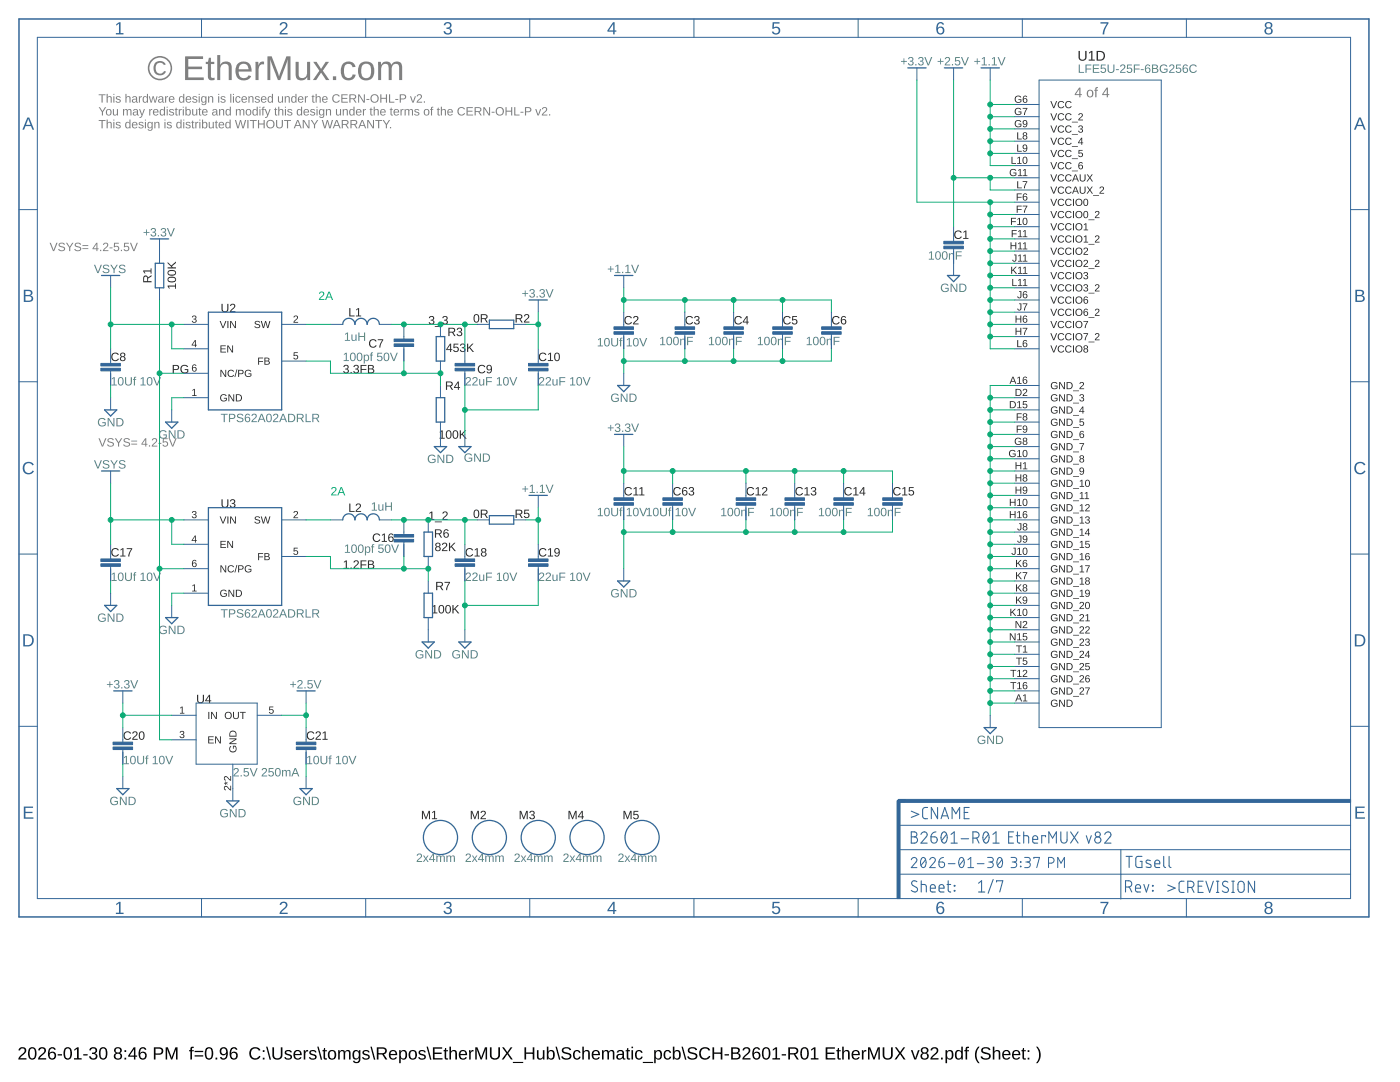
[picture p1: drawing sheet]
<svg xmlns="http://www.w3.org/2000/svg" width="279mm" height="216mm" viewBox="0 0 279 216" stroke-linecap="round" stroke-linejoin="round" font-family="sans-serif">
<path d="M3.9 209.1a.79 .79 0 0 1 1.3 .2 .79 .79 0 0 1-.5 1.1l-.7 .7h1.3v.3h-1.6a2.08 2.08 0 0 1 1-1.3 .48 .48 0 0 0 .1-.8 .48 .48 0 0 0-.8 .3h-.3zM6 209.1a.91 .91 0 0 1 1 .1 .91 .91 0 0 1 .3 1 .89 .89 0 0 1-.4 1.1 .89 .89 0 0 1-1.1-.2l-.2-.5v-.8zM6.1 209.3a1.65 1.65 0 0 0 .2 1.9h.1a1.12 1.12 0 0 0 .5-1.6l-.3-.4zM7.9 209.1a.79 .79 0 0 1 1.2 .2 .79 .79 0 0 1-.5 1.1l-.7 .7h1.3v.3h-1.6a2.08 2.08 0 0 1 1-1.3 .48 .48 0 0 0 .1-.8 .48 .48 0 0 0-.8 .3h-.3zM10 209.1a.76 .76 0 0 1 1.1 .3l-.3 .1a.51 .51 0 0 0-.6-.3 .51 .51 0 0 0-.3 .7v.3a.79 .79 0 0 1 1.1 0 .79 .79 0 0 1-.1 1.1 .79 .79 0 0 1-1.1-.2 1.85 1.85 0 0 1 .2-2zM9.8 210.6a.55 .55 0 0 0 1.1 0 .55 .55 0 0 0-1.1 0zM11.5 210.3h.9v.3h-.9zM13 209.1a.91 .91 0 0 1 1.1 .1 .91 .91 0 0 1 .3 1 .89 .89 0 0 1-.4 1.1 .89 .89 0 0 1-1.1-.2l-.2-.5v-.8zM13.2 209.3a1.65 1.65 0 0 0 .1 1.9h.2a1.12 1.12 0 0 0 .5-1.6l-.3-.4zM14.8 209.4l.6-.4h.3v2.1h.6v.3h-1.5v-.3h.6v-1.8l-.6 .4zM16.6 210.3h.9v.3h-.9zM18.1 209.1a.74 .74 0 0 1 .9-.1 .74 .74 0 0 1 .3 1l-.4 .2a.66 .66 0 0 1 .5 .7 .66 .66 0 0 1-.8 .5l-.7-.2-.1-.4h.3a.49 .49 0 0 0 .7 .4 .49 .49 0 0 0 .2-.8l-.6-.1v-.3a.47 .47 0 0 0 .6-.2 .47 .47 0 0 0-.3-.6 .47 .47 0 0 0-.6 .4h-.3zM20.1 209.1a.91 .91 0 0 1 1.1 .1 .91 .91 0 0 1 .2 1 .89 .89 0 0 1-.3 1.1 .89 .89 0 0 1-1.1-.2l-.2-.5v-.8zM20.3 209.3a1.65 1.65 0 0 0 .1 1.9h.2a1.12 1.12 0 0 0 .5-1.6l-.3-.4zM23 209.1a.74 .74 0 0 1 .9-.1 .74 .74 0 0 1 .3 .9l-.3 .2a.71 .71 0 0 1 .4 1 .71 .71 0 0 1-1 .3 .66 .66 0 0 1-.6-.6 .66 .66 0 0 1 .5-.7l-.4-.3v-.4zM23.1 209.6a.45 .45 0 0 0 .9 0 .45 .45 0 0 0-.9 0zM23 210.7a.51 .51 0 0 0 1 0 .51 .51 0 0 0-1 0zM24.8 209.5h.4v.4h-.4zM24.8 211.1h.4v.3h-.4zM26.7 209h.3v1.6h.4v.3h-.4v.5h-.3v-.5h-1.1v-.3zM26.7 209.3l-.8 1.3h.8zM28 209.1a.76 .76 0 0 1 1.2 .3l-.3 .1a.51 .51 0 0 0-.6-.3 .51 .51 0 0 0-.3 .7v.3a.79 .79 0 0 1 1.1 0 .79 .79 0 0 1-.1 1.1 .79 .79 0 0 1-1.1-.2 1.85 1.85 0 0 1 .1-2zM27.9 210.6a.55 .55 0 0 0 1.1 0 .55 .55 0 0 0-1.1 0zM30.7 209a2.12 2.12 0 0 1 1.7 .2 .76 .76 0 0 1 .1 .8 .76 .76 0 0 1-.7 .5h-.8v.9h-.3zM31 209.2v1h1a.49 .49 0 0 0 0-.9zM33.1 209h.4l.8 2.1 .7-2.1h.4v2.4h-.3v-2.1l-.7 2.1h-.3l-.8-2.1 .1 2.1h-.3zM38.1 209l.6-.1v.2l-.4 .1v.3h.4v.3h-.4v1.6h-.3v-1.6h-.3v-.3h.3zM38.8 209.7h1.8v.2h-1.8zM38.8 210.6h1.8v.2h-1.8zM41.2 209.1a.91 .91 0 0 1 1.1 .1 .91 .91 0 0 1 .3 1 .89 .89 0 0 1-.4 1.1 .89 .89 0 0 1-1.1-.2l-.2-.5v-.8zM41.4 209.3a1.65 1.65 0 0 0 .1 1.9h.2a1.12 1.12 0 0 0 .5-1.6l-.3-.4zM43 211h.4v.4h-.4zM44.1 209.2a.89 .89 0 0 1 1.1-.1 .89 .89 0 0 1 .3 1 .94 .94 0 0 1-.3 1.1 .94 .94 0 0 1-1.2 0l-.1-.3h.3a.52 .52 0 0 0 .6 .2 .52 .52 0 0 0 .3-.6l.1-.3a.78 .78 0 0 1-1.2 .1 .78 .78 0 0 1 .1-1.1zM44.1 209.8a.54 .54 0 0 0 1 0 .54 .54 0 0 0-1 0zM46.2 209.1a.76 .76 0 0 1 1.2 .3l-.3 .1a.51 .51 0 0 0-.7-.3 .51 .51 0 0 0-.3 .7v.3a.79 .79 0 0 1 1.2 0 .79 .79 0 0 1-.1 1.1 .79 .79 0 0 1-1.2-.2 1.85 1.85 0 0 1 .2-2zM46.1 210.6a.52 .52 0 0 0 1 0 .52 .52 0 0 0-1 0zM50.1 209.3a1.21 1.21 0 0 1 1.9 .2l-.3 .2a.87 .87 0 0 0-1.2-.4 .87 .87 0 0 0-.4 1.2 .84 .84 0 0 0 .7 .7 .84 .84 0 0 0 .9-.5l.3 .1a1.25 1.25 0 0 1-1.9 .4 1.25 1.25 0 0 1 0-1.9zM52.4 209.5h.4v.4h-.4zM52.4 211.1h.4v.3h-.4zM53.1 208.9h.3l.7 2.5h-.3zM54.4 209h.3v1.5a.68 .68 0 0 0 .7 .7 .68 .68 0 0 0 .6-.7v-1.5h.4v1.5a1.01 1.01 0 0 1-1 .9 1.01 1.01 0 0 1-1-.9zM57 209.6a.85 .85 0 0 1 1.2 .4h-.2a.39 .39 0 0 0-.5-.3 .39 .39 0 0 0-.3 .5l.2 .1a.67 .67 0 0 1 .7 .2 .67 .67 0 0 1 .1 .7 .91 .91 0 0 1-1.5-.2l.3-.1a.45 .45 0 0 0 .5 .4 .45 .45 0 0 0 .4-.6h-.1a.82 .82 0 0 1-1-.8zM58.8 209.8a.85 .85 0 0 1 1-.2 .85 .85 0 0 1 .4 .9h-1.3a.54 .54 0 0 0 .3 .7 .54 .54 0 0 0 .7-.3l.3 .1a.89 .89 0 0 1-1.2 .4 .89 .89 0 0 1-.4-1.2zM59 209.9l-.1 .4h1l-.3-.5zM60.6 209.5h.3v.4l.2-.3 .4-.1v.3h-.3l-.2 .3-.1 1.3h-.3zM61.9 209.6a.85 .85 0 0 1 1.3 .4h-.3a.39 .39 0 0 0-.5-.3 .39 .39 0 0 0-.3 .5l.2 .1a.67 .67 0 0 1 .7 .2 .67 .67 0 0 1 .1 .7 .91 .91 0 0 1-1.5-.2l.3-.1a.45 .45 0 0 0 .6 .4 .45 .45 0 0 0 .3-.6h-.1a.82 .82 0 0 1-1-.8zM63.3 208.9h.3l.7 2.5h-.3zM64.7 209.1h.2v.4h.3v.3h-.3v1.2l.1 .2h.3v.2h-.6l-.1-.1v-1.5h-.2v-.3h.2zM65.6 209.8a.89 .89 0 0 1 1.2-.1 .89 .89 0 0 1 .3 1.1 .89 .89 0 0 1-1.3 .6 .89 .89 0 0 1-.3-1.3zM66 209.8a.86 .86 0 0 0 .3 1.4 .79 .79 0 0 0 .5-.7 .79 .79 0 0 0-.5-.8zM67.5 209.5h.3v.4a.58 .58 0 0 1 .5-.4 .58 .58 0 0 1 .6 .4 .58 .58 0 0 1 .6-.4 .58 .58 0 0 1 .5 .7v1.2h-.3l-.1-1.4a.41 .41 0 0 0-.5-.2 .41 .41 0 0 0-.2 .5v1.1h-.3v-1.4a.41 .41 0 0 0-.6-.2 .41 .41 0 0 0-.2 .5v1.1h-.3zM70.5 209.8a.66 .66 0 0 1 1.1 .1v-.4h.3v1.9a.79 .79 0 0 1-.6 .7 .79 .79 0 0 1-.9-.4l.3-.1 .4 .3a.59 .59 0 0 0 .5-.8 .7 .7 0 0 1-.9 .3 .7 .7 0 0 1-.4-.9zM70.8 209.9a.87 .87 0 0 0 .3 1.3 .78 .78 0 0 0 .5-.7 .78 .78 0 0 0-.5-.8zM72.5 209.6a.85 .85 0 0 1 1.3 .4h-.3a.39 .39 0 0 0-.5-.3 .39 .39 0 0 0-.3 .5l.2 .1a.67 .67 0 0 1 .7 .2 .67 .67 0 0 1 .1 .7 .91 .91 0 0 1-1.4-.2l.2-.1a.45 .45 0 0 0 .6 .4 .45 .45 0 0 0 .3-.6h-.1a.82 .82 0 0 1-.9-.8zM73.9 208.9h.3l.7 2.5h-.3zM75.2 209h1.1a.7 .7 0 0 1 .9 .5 .7 .7 0 0 1-.6 .9l.7 1h-.4l-.6-1h-.8v1h-.3zM75.5 209.2v.9h.8a.46 .46 0 0 0 .6-.4 .46 .46 0 0 0-.6-.5zM77.8 209.8a.85 .85 0 0 1 1.1-.2 .85 .85 0 0 1 .4 .9h-1.4a.54 .54 0 0 0 .4 .7 .54 .54 0 0 0 .6-.3l.3 .1a.89 .89 0 0 1-1.2 .4 .89 .89 0 0 1-.4-1.2zM78.1 209.9l-.2 .4h1l-.3-.5zM79.7 209.5h.3v.3a.71 .71 0 0 1 .9-.2 .71 .71 0 0 1 .3 .9 .76 .76 0 0 1-.9 .9l-.3-.3v1h-.3zM80.2 209.8a.84 .84 0 0 0 .3 1.4 .83 .83 0 0 0 0-1.4zM81.8 209.8a.89 .89 0 0 1 1.1-.1 .89 .89 0 0 1 .3 1.1 .89 .89 0 0 1-1.2 .6 .89 .89 0 0 1-.4-1.3zM82.1 209.8a.86 .86 0 0 0 .3 1.4 .79 .79 0 0 0 .5-.7 .79 .79 0 0 0-.5-.8zM83.7 209.6a.85 .85 0 0 1 1.3 .4h-.3a.39 .39 0 0 0-.5-.3 .39 .39 0 0 0-.3 .5l.2 .1a.67 .67 0 0 1 .7 .2 .67 .67 0 0 1 .1 .7 .91 .91 0 0 1-1.4-.2l.2-.1a.45 .45 0 0 0 .6 .4 .45 .45 0 0 0 .3-.6h-.1a.82 .82 0 0 1-.9-.8zM85.1 208.9h.3l.7 2.5h-.3zM86.4 209h1.8v.2h-1.5v.8h1.4v.3h-1.4v.8h1.6v.3h-1.9zM88.8 209.1h.2v.4h.4v.3h-.4v1.2l.1 .2h.3v.2h-.5l-.1-.1-.1-1.5h-.2v-.3h.2zM89.7 208.9h.3v1a.63 .63 0 0 1 .7-.4 .63 .63 0 0 1 .5 .7v1.2h-.3v-1.2a.45 .45 0 0 0-.5-.5 .45 .45 0 0 0-.4 .6v1.1h-.3zM91.8 209.8a.85 .85 0 0 1 1-.2 .85 .85 0 0 1 .4 .9h-1.3a.54 .54 0 0 0 .3 .7 .54 .54 0 0 0 .7-.3l.3 .1a.89 .89 0 0 1-1.2 .4 .89 .89 0 0 1-.4-1.2zM92 209.9l-.1 .4h1l-.3-.5zM93.6 209.5h.3v.4l.2-.3 .4-.1v.3h-.3l-.2 .3-.1 1.3h-.3zM94.8 209h.5l.7 2.1 .8-2.1h.4v2.4h-.3v-2.1l-.8 2.1h-.2l-.8-2.1v2.1h-.3zM97.8 209h.3v1.5a.68 .68 0 0 0 .7 .7 .68 .68 0 0 0 .7-.7v-1.5h.3v1.5a1.01 1.01 0 0 1-1 .9 1.01 1.01 0 0 1-1-.9zM100.2 209h.4l.6 .9 .7-.9h.4l-.9 1.1 .9 1.3h-.3l-.8-1.1-.7 1.1h-.4l1-1.3zM102.4 211.9h2v.2h-2zM104.7 209h.3v1h1.3v-1h.3v2.4h-.3v-1.1h-1.3v1.1h-.3zM107.2 209.5h.3v1.2a.45 .45 0 0 0 .5 .5 .45 .45 0 0 0 .3-.6v-1.1h.3l.1 1.9h-.3v-.3a.63 .63 0 0 1-.8 .3 .63 .63 0 0 1-.4-.6zM109.1 208.9h.3v.9a.71 .71 0 0 1 1-.2 .71 .71 0 0 1 .3 .9 .76 .76 0 0 1-.9 .9l-.4-.3v.3h-.3zM109.7 209.8a.84 .84 0 0 0 .2 1.4 .83 .83 0 0 0 0-1.4zM110.9 208.9h.2l.7 2.5h-.2zM112.2 209.2a1.11 1.11 0 0 1 1.8 .3l-.3 .1a.63 .63 0 0 0-.7-.4 .63 .63 0 0 0-.5 .5l.6 .3a.75 .75 0 0 1 .9 .8 .75 .75 0 0 1-1 .6 .89 .89 0 0 1-1-.6h.3a.78 .78 0 0 0 .7 .4 .78 .78 0 0 0 .7-.4 1.74 1.74 0 0 0-1.3-.7l-.3-.4zM114.6 209.8a.76 .76 0 0 1 1.3 .3h-.4a.48 .48 0 0 0-.6-.3 .48 .48 0 0 0-.2 .7 .48 .48 0 0 0 .2 .6 .48 .48 0 0 0 .7-.3l.3 .1a.79 .79 0 0 1-1 .5 .79 .79 0 0 1-.6-.9zM116.2 208.9h.3v1a.63 .63 0 0 1 .7-.4 .63 .63 0 0 1 .5 .7v1.2h-.3v-1.2a.45 .45 0 0 0-.5-.5 .45 .45 0 0 0-.4 .6v1.1h-.3zM118.3 209.8a.85 .85 0 0 1 1-.2 .85 .85 0 0 1 .4 .9h-1.3a.54 .54 0 0 0 .3 .7 .54 .54 0 0 0 .7-.3l.3 .1a.89 .89 0 0 1-1.2 .4 .89 .89 0 0 1-.4-1.2zM118.6 209.9l-.2 .4h1l-.3-.5zM120.1 209.5h.3v.4a.58 .58 0 0 1 .6-.4 .58 .58 0 0 1 .5 .4 .58 .58 0 0 1 .7-.4 .58 .58 0 0 1 .4 .7v1.2h-.3v-1.4a.41 .41 0 0 0-.6-.2 .41 .41 0 0 0-.2 .5v1.1h-.3v-1.4a.41 .41 0 0 0-.5-.2 .41 .41 0 0 0-.2 .5v1.1h-.4zM123.3 209.6a.74 .74 0 0 1 .8-.1 .74 .74 0 0 1 .4 .6v1l.3 .1v.2h-.4l-.2-.3a.63 .63 0 0 1-.8 .4 .63 .63 0 0 1-.4-.8 .63 .63 0 0 1 .8-.4h.4a.42 .42 0 0 0-.3-.6 .42 .42 0 0 0-.5 .3h-.3zM123.4 210.6a.39 .39 0 0 0 .1 .6 .39 .39 0 0 0 .6-.2l.1-.5zM125.2 209.1h.2v.4h.3v.3h-.3v1.2l.1 .2h.3v.2h-.6l-.1-.1v-1.5h-.2v-.3h.2zM126 208.9h.3v.2h-.3zM126 209.5h.3v1.9h-.3zM126.9 209.8a.76 .76 0 0 1 1.3 .3h-.3a.48 .48 0 0 0-.6-.3 .48 .48 0 0 0-.2 .7 .48 .48 0 0 0 .2 .6 .48 .48 0 0 0 .6-.3l.4 .1a.79 .79 0 0 1-1 .5 .79 .79 0 0 1-.6-.9zM128.3 211.9h2v.2h-2zM130.5 209.5h.3l.1 .3a.71 .71 0 0 1 .9-.2 .71 .71 0 0 1 .3 .9 .76 .76 0 0 1-.9 .9l-.3-.3v1h-.4zM131.1 209.8a.84 .84 0 0 0 .3 1.4 .83 .83 0 0 0 0-1.4zM132.6 209.8a.76 .76 0 0 1 1.3 .3h-.3a.48 .48 0 0 0-.6-.3 .48 .48 0 0 0-.2 .7 .48 .48 0 0 0 .2 .6 .48 .48 0 0 0 .6-.3l.3 .1a.79 .79 0 0 1-.9 .5 .79 .79 0 0 1-.6-.9zM134.3 208.9h.3v.9a.71 .71 0 0 1 .9-.2 .71 .71 0 0 1 .4 .9 .76 .76 0 0 1-.9 .9l-.4-.3v.3h-.3zM134.8 209.8a.84 .84 0 0 0 .3 1.4 .83 .83 0 0 0 0-1.4zM136 208.9h.3l.7 2.5h-.3zM137.4 209.2a1.11 1.11 0 0 1 1.7 .3l-.3 .1a.63 .63 0 0 0-.6-.4 .63 .63 0 0 0-.6 .5l.7 .3a.75 .75 0 0 1 .9 .8 .75 .75 0 0 1-1 .6 .89 .89 0 0 1-1-.6h.3a.78 .78 0 0 0 .7 .4 .78 .78 0 0 0 .7-.4 1.74 1.74 0 0 0-1.4-.7l-.2-.4zM139.8 209.3a1.21 1.21 0 0 1 1.9 .2l-.3 .2a.87 .87 0 0 0-1.1-.4 .87 .87 0 0 0-.4 1.2 .84 .84 0 0 0 .7 .7 .84 .84 0 0 0 .9-.5l.3 .1a1.25 1.25 0 0 1-1.9 .4 1.25 1.25 0 0 1-.1-1.9zM142.2 209h.3v1h1.3v-1h.4v2.4h-.4v-1.1h-1.3v1.1h-.3zM144.6 210.3h.9v.3h-.9zM145.9 209a1.58 1.58 0 0 1 1.7 .3 .57 .57 0 0 1-.4 .8 .66 .66 0 0 1 .6 .8 .66 .66 0 0 1-.9 .5h-1zM146.2 209.2v.8h.6a.42 .42 0 0 0 .4-.1 .42 .42 0 0 0 .1-.5 1 1 0 0 0-1.1-.2zM146.2 210.3v.8h1a.43 .43 0 0 0 .2-.6l-.2-.2zM148.4 209.1a.79 .79 0 0 1 1.3 .2 .79 .79 0 0 1-.5 1.1l-.7 .7h1.3v.3h-1.6a2.08 2.08 0 0 1 1-1.3 .48 .48 0 0 0 .1-.8 .48 .48 0 0 0-.8 .3h-.3zM150.5 209.1a.76 .76 0 0 1 1.2 .3l-.3 .1a.51 .51 0 0 0-.6-.3 .51 .51 0 0 0-.3 .7l-.1 .3a.79 .79 0 0 1 1.2 0 .79 .79 0 0 1-.1 1.1 .79 .79 0 0 1-1.1-.2 1.85 1.85 0 0 1 .1-2zM150.4 210.6a.52 .52 0 0 0 1 0 .52 .52 0 0 0-1 0zM152.4 209.1a.91 .91 0 0 1 1.1 .1 .91 .91 0 0 1 .2 1 .89 .89 0 0 1-.3 1.1 .89 .89 0 0 1-1.1-.2l-.2-.5v-.8zM152.6 209.3a1.65 1.65 0 0 0 .1 1.9h.2a1.12 1.12 0 0 0 .5-1.6l-.3-.4zM154.2 209.4l.6-.4h.3v2.1h.6v.3h-1.5v-.3h.6v-1.8l-.6 .4zM156 210.3h.9v.3h-.9zM157.3 209h1.2a.7 .7 0 0 1 .8 .5 .7 .7 0 0 1-.6 .9l.7 1h-.4l-.6-1h-.8v1h-.3zM157.6 209.2v.9h.8a.46 .46 0 0 0 .6-.4 .46 .46 0 0 0-.6-.5zM160.1 209.1a.91 .91 0 0 1 1 .1 .91 .91 0 0 1 .3 1 .89 .89 0 0 1-.3 1.1 .89 .89 0 0 1-1.2-.2l-.2-.5v-.8zM160.3 209.3a1.65 1.65 0 0 0 .1 1.9h.2a1.12 1.12 0 0 0 .4-1.6l-.3-.4zM161.9 209.4l.6-.4h.2v2.1h.6v.3h-1.5v-.3h.6v-1.8l-.5 .4zM164.8 209h1.8v.2h-1.5v.8h1.4v.3h-1.4v.8h1.6v.3h-1.9zM167.2 209.1h.2v.4h.4v.3h-.4v1.2l.1 .2h.3v.2h-.5l-.1-.1-.1-1.5h-.2v-.3h.2zM168.1 208.9h.3v1a.63 .63 0 0 1 .7-.4 .63 .63 0 0 1 .5 .7v1.2h-.3v-1.2a.45 .45 0 0 0-.5-.5 .45 .45 0 0 0-.4 .6v1.1h-.3zM170.2 209.8a.85 .85 0 0 1 1-.2 .85 .85 0 0 1 .4 .9h-1.3a.54 .54 0 0 0 .3 .7 .54 .54 0 0 0 .7-.3l.3 .1a.89 .89 0 0 1-1.2 .4 .89 .89 0 0 1-.4-1.2zM170.4 209.9l-.1 .4h1l-.3-.5zM172 209.5h.3v.4l.2-.3 .4-.1v.3h-.4l-.1 .3-.1 1.3h-.3zM173.2 209h.5l.7 2.1 .8-2.1h.4v2.4h-.3v-2.1l-.8 2.1h-.2l-.8-2.1v2.1h-.3zM176.2 209h.3v1.5a.68 .68 0 0 0 .7 .7 .68 .68 0 0 0 .6-.7v-1.5h.4v1.5a1.01 1.01 0 0 1-1 .9 1.01 1.01 0 0 1-1-.9zM178.6 209h.4l.6 .9 .7-.9h.4l-.9 1.1 .9 1.3h-.3l-.8-1.1-.7 1.1h-.4l.9-1.3zM181.8 209.5h.3l.6 1.7 .5-1.7h.3l-.7 1.9h-.3zM184 209.1a.74 .74 0 0 1 .9-.1 .74 .74 0 0 1 .3 .9l-.3 .2a.71 .71 0 0 1 .4 1 .71 .71 0 0 1-1 .3 .66 .66 0 0 1-.6-.6 .66 .66 0 0 1 .5-.7l-.4-.3v-.4zM184.1 209.6a.45 .45 0 0 0 .9 0 .45 .45 0 0 0-.9 0zM184 210.7a.51 .51 0 0 0 1 0 .51 .51 0 0 0-1 0zM186 209.1a.79 .79 0 0 1 1.2 .2 .79 .79 0 0 1-.5 1.1l-.7 .7h1.3v.3h-1.6a2.08 2.08 0 0 1 1-1.3 .48 .48 0 0 0 .1-.8 .48 .48 0 0 0-.8 .3h-.3zM187.8 211h.3v.4h-.3zM188.7 209.5h.3v.3a.71 .71 0 0 1 .9-.2 .71 .71 0 0 1 .4 .9 .76 .76 0 0 1-1 .9l-.3-.3v1h-.3zM189.2 209.8a.84 .84 0 0 0 .3 1.4 .83 .83 0 0 0 0-1.4zM190.7 209.8a.67 .67 0 0 1 1.1 0v-.9h.4v2.5h-.3l-.1-.3a.71 .71 0 0 1-.9 .3 .71 .71 0 0 1-.3-.9zM191 209.9a.9 .9 0 0 0 .3 1.3 .79 .79 0 0 0 .5-.7 .79 .79 0 0 0-.5-.8zM192.8 209l.6-.1v.2l-.4 .1v.3h.4v.3h-.4v1.6h-.3v-1.6h-.3v-.3h.3zM195.2 208.9h.3a2.48 2.48 0 0 0 0 3.2 1.06 1.06 0 0 1-.9-1 2.47 2.47 0 0 1 .6-2.2zM195.9 209.2a1.11 1.11 0 0 1 1.8 .3l-.4 .1a.63 .63 0 0 0-.6-.4 .63 .63 0 0 0-.6 .5l.7 .3a.75 .75 0 0 1 .9 .8 .75 .75 0 0 1-1 .6 .89 .89 0 0 1-1-.6h.3a.78 .78 0 0 0 .7 .4 .78 .78 0 0 0 .7-.4 1.74 1.74 0 0 0-1.3-.7l-.3-.4zM198.1 208.9h.3v1a.63 .63 0 0 1 .8-.4 .63 .63 0 0 1 .4 .7v1.2h-.3v-1.2a.45 .45 0 0 0-.5-.5 .45 .45 0 0 0-.4 .6v1.1h-.3zM200.2 209.8a.85 .85 0 0 1 1-.2 .85 .85 0 0 1 .5 .9h-1.4a.54 .54 0 0 0 .4 .7 .54 .54 0 0 0 .6-.3l.3 .1a.89 .89 0 0 1-1.2 .4 .89 .89 0 0 1-.4-1.2zM200.5 209.9l-.2 .4h1l-.3-.5zM202.2 209.8a.85 .85 0 0 1 1-.2 .85 .85 0 0 1 .4 .9h-1.3a.54 .54 0 0 0 .3 .7 .54 .54 0 0 0 .7-.3l.3 .1a.89 .89 0 0 1-1.2 .4 .89 .89 0 0 1-.4-1.2zM202.4 209.9l-.1 .4h1l-.3-.5zM204.2 209.1h.2v.4h.3v.3h-.3v1.2l.1 .2h.2v.2h-.5l-.1-.1v-1.5h-.3v-.3h.3zM205.1 209.5h.3v.4h-.3zM205.1 211.1h.3v.3h-.3zM206.8 208.9a1.06 1.06 0 0 1 .8 1 2.47 2.47 0 0 1-.5 2.2h-.3a2.48 2.48 0 0 0 0-3.2z" fill="#000"/>
<g fill="#808080">
<path d="M19.7 87.4h.2l.5 1.5 .6-1.5h.2l-.6 1.7h-.3zM21.6 87.5a.77 .77 0 0 1 1.1 .3h-.2a.38 .38 0 0 0-.5-.3 .38 .38 0 0 0-.3 .5l.4 .2a.51 .51 0 0 1 .6 .5 .51 .51 0 0 1-.6 .4l-.6-.2-.1-.2h.2a.44 .44 0 0 0 .5 .3 .44 .44 0 0 0 .3-.5l-.4-.2a.47 .47 0 0 1-.5-.2 .47 .47 0 0 1 .1-.6zM22.9 87.4h.3l.5 .8 .5-.8h.2l-.6 1v.7h-.2v-.7zM24.8 87.5a.77 .77 0 0 1 1.1 .3h-.2a.38 .38 0 0 0-.5-.3 .38 .38 0 0 0-.2 .5l.3 .2a.51 .51 0 0 1 .7 .5 .51 .51 0 0 1-.7 .4l-.6-.2-.1-.2h.2a.44 .44 0 0 0 .5 .3 .44 .44 0 0 0 .4-.5l-.5-.2a.47 .47 0 0 1-.5-.2 .47 .47 0 0 1 .1-.6zM26.2 87.9h1.2v.2h-1.2zM26.2 88.5h1.2v.2h-1.2zM29 87.4h.2v1.2h.2v.1h-.2v.4h-.2v-.4h-.8zM29 87.7l-.6 .9h.6zM29.7 88.8h.2v.3h-.2zM30.5 87.5a.53 .53 0 0 1 .8 .2 .53 .53 0 0 1-.3 .7l-.5 .5h.9v.2h-1.1l.1-.3 .4-.4a.36 .36 0 0 0 .3-.5 .36 .36 0 0 0-.5-.1l-.3 .1zM31.6 88.4h.6v.2h-.6zM32.5 87.4h1v.2h-.8v.6a.57 .57 0 0 1 .8 .2 .57 .57 0 0 1-.4 .8 .57 .57 0 0 1-.7-.5h.2a.37 .37 0 0 0 .6 .2 .37 .37 0 0 0 0-.6 .37 .37 0 0 0-.5 0h-.2zM33.7 87.4h.2l.6 1.5 .5-1.5h.3l-.7 1.7h-.3z"/>
<path d="M9.9 48.4h.2l.6 1.5 .6-1.5h.2l-.7 1.7h-.2zM11.8 48.5a.77 .77 0 0 1 1.2 .3h-.3a.38 .38 0 0 0-.4-.3 .38 .38 0 0 0-.3 .5l.4 .1a.51 .51 0 0 1 .6 .6 .51 .51 0 0 1-.7 .4l-.6-.2-.1-.2h.2a.44 .44 0 0 0 .6 .3 .44 .44 0 0 0 .3-.5l-.4-.2a.47 .47 0 0 1-.5-.2 .47 .47 0 0 1 0-.6zM13.2 48.4h.2l.5 .8 .5-.8h.3l-.7 1v.7h-.2v-.7zM15.1 48.5a.77 .77 0 0 1 1.1 .3h-.2a.38 .38 0 0 0-.5-.3 .38 .38 0 0 0-.3 .5l.4 .1a.51 .51 0 0 1 .6 .6 .51 .51 0 0 1-.7 .4l-.6-.2-.1-.2h.2a.44 .44 0 0 0 .6 .3 .44 .44 0 0 0 .3-.5l-.4-.2a.47 .47 0 0 1-.5-.2 .47 .47 0 0 1 .1-.6zM16.4 48.9h1.2v.2h-1.2zM16.4 49.5h1.2v.2h-1.2zM19.2 48.4h.2v1.2h.3v.1h-.3v.4h-.2v-.4h-.7zM19.2 48.7l-.5 .9h.5zM20 49.8h.2v.3h-.2zM20.7 48.5a.53 .53 0 0 1 .8 .2 .53 .53 0 0 1-.3 .7l-.4 .5h.8v.2h-1.1l.1-.3 .5-.4a.36 .36 0 0 0 .3-.5 .36 .36 0 0 0-.6-.1l-.3 .1zM21.9 49.4h.6v.2h-.6zM22.8 48.4h.9v.2h-.7l-.1 .6a.57 .57 0 0 1 .8 .2 .57 .57 0 0 1-.3 .8 .57 .57 0 0 1-.7-.5h.2a.37 .37 0 0 0 .5 .2 .37 .37 0 0 0 .1-.6 .37 .37 0 0 0-.6 0h-.2zM24.1 49.8h.3v.3h-.3zM24.8 48.4h.9v.2h-.7l-.1 .6a.57 .57 0 0 1 .8 .2 .57 .57 0 0 1-.3 .8 .57 .57 0 0 1-.7-.5h.2a.37 .37 0 0 0 .5 .2 .37 .37 0 0 0 .1-.6 .37 .37 0 0 0-.6 0h-.2zM25.9 48.4h.3l.5 1.5 .6-1.5h.2l-.7 1.7h-.2z"/>
<path d="M29.5 13.6a2.45 2.45 0 0 1 4.9 0 2.45 2.45 0 0 1-4.9 0zM29.8 13.6a2.11 2.11 0 0 0 4.2 0 2.11 2.11 0 0 0-4.2 0zM31 12.5a1.35 1.35 0 0 1 2.1 .4l-.4 .1a.88 .88 0 0 0-1.1-.4 .88 .88 0 0 0-.5 1 .89 .89 0 0 0 .5 1 .89 .89 0 0 0 1.1-.4l.4 .1a1.37 1.37 0 0 1-1.8 .6 1.37 1.37 0 0 1-.6-1.9zM36.9 11.2h3.6v.6h-2.9v1.5h2.7v.5h-2.7v1.7h3.1v.5h-3.8zM41.7 11.5h.4v.8h.7v.5h-.7v2.5l.2 .2h.5v.4l-.4 .1a.73 .73 0 0 1-.9-.8v-2.4h-.4v-.5h.4zM43.3 11h.7l-.1 2a1.22 1.22 0 0 1 1.4-.7 1.22 1.22 0 0 1 1 1.3v2.4h-.7v-2.3a.87 .87 0 0 0-.9-1 .87 .87 0 0 0-.7 1.1v2.2h-.7zM47.4 12.8a1.66 1.66 0 0 1 2-.3 1.66 1.66 0 0 1 .8 1.8h-2.6a1.06 1.06 0 0 0 .7 1.2 1.06 1.06 0 0 0 1.3-.5l.5 .2a1.68 1.68 0 0 1-2 .8 1.68 1.68 0 0 1-1.1-1.9l.1-.8zM47.9 13l-.3 .8h2a.98 .98 0 0 0-.6-1 .98 .98 0 0 0-1.1 .2zM51 12.3h.6v.8a.87 .87 0 0 1 1.1-.8v.6a.91 .91 0 0 0-.9 .2 .91 .91 0 0 0-.2 1v1.9h-.6zM53.4 11.2h.8l1.5 4.1 1.5-4.1h.8v4.8h-.6v-4.2l-1.5 4.2h-.4l-1.6-4.2v4.2h-.5zM59 12.3h.6v2.3a.84 .84 0 0 0 .8 1 .84 .84 0 0 0 .9-.8v-2.5h.6v3.7h-.6v-.6a1.22 1.22 0 0 1-1.4 .6 1.22 1.22 0 0 1-.9-1.2zM62.5 12.3h.7l.9 1.5 .9-1.5h.7l-1.3 1.8 1.3 1.9h-.6l-1-1.5-1 1.5h-.7l1.3-1.9zM66.4 15.2h.7v.8h-.7zM68.4 12.8a1.48 1.48 0 0 1 2.6 .6h-.7a.86 .86 0 0 0-1-.6 .86 .86 0 0 0-.6 1 1.24 1.24 0 0 0 1.1 1.7l.4-.2 .2-.4h.6a1.53 1.53 0 0 1-1.9 1.1 1.53 1.53 0 0 1-1.1-1.8l.1-.9zM71.9 12.7a1.65 1.65 0 0 1 1.9-.3 1.65 1.65 0 0 1 .9 1.8 1.64 1.64 0 0 1-1.6 1.8 1.64 1.64 0 0 1-1.7-1.8l.2-1.1zM72.5 12.9a2.15 2.15 0 0 0 0 2.5 1.06 1.06 0 0 0 1.2 0 1.06 1.06 0 0 0 .4-1.2 1.07 1.07 0 0 0-.4-1.2 1.07 1.07 0 0 0-1.2-.1zM75.4 12.3h.6v.7a1.12 1.12 0 0 1 1.1-.7 1.12 1.12 0 0 1 1 .7 1.13 1.13 0 0 1 1.3-.7 1.13 1.13 0 0 1 .9 1.3v2.4h-.6v-2.3a.76 .76 0 0 0-.7-1 .76 .76 0 0 0-.8 .8v2.5h-.6v-2.3a.75 .75 0 0 0-.7-1 .75 .75 0 0 0-.8 .8v2.5h-.6z"/>
<path d="M19.7 18.8h1.4v.2h-.6v1.5h-.2v-1.5h-.6zM21.3 18.7h.2v.7a.43 .43 0 0 1 .5-.2 .43 .43 0 0 1 .3 .4v.9h-.2v-.8a.31 .31 0 0 0-.3-.4 .31 .31 0 0 0-.3 .4v.8h-.2zM22.6 18.7h.2v.2h-.2zM22.6 19.2h.2v1.3h-.2zM23.2 19.3l.6-.1 .3 .3h-.2a.27 .27 0 0 0-.3-.2 .27 .27 0 0 0-.2 .3l.5 .2a.35 .35 0 0 1 .2 .4 .35 .35 0 0 1-.3 .3l-.6-.1-.1-.2 .1-.1a.31 .31 0 0 0 .4 .3 .31 .31 0 0 0 .3-.4l-.2-.1a.42 .42 0 0 1-.5-.1 .42 .42 0 0 1 0-.5zM25 18.7h.2v.7a.43 .43 0 0 1 .5-.2 .43 .43 0 0 1 .4 .4v.9h-.3v-.8a.31 .31 0 0 0-.3-.4 .31 .31 0 0 0-.3 .4v.8h-.2zM26.5 19.3l.4-.1a.41 .41 0 0 1 .5 .4v.6l.2 .3h-.3l-.1-.3a.43 .43 0 0 1-.6 .3 .43 .43 0 0 1-.3-.5 .43 .43 0 0 1 .6-.3h.2a.29 .29 0 0 0-.1-.4 .29 .29 0 0 0-.4 .2h-.2zM26.6 20.1a.31 .31 0 0 0 .6 0 .31 .31 0 0 0-.6 0zM27.7 19.2h.2v.3l.1-.3h.3v.2h-.2l-.2 .2v.9h-.2zM28.6 19.3l.3-.1 .4 .2v-.7h.2v1.8h-.2v-.2a.49 .49 0 0 1-.6 .2 .49 .49 0 0 1-.2-.7zM28.8 19.5l-.1 .6 .1 .2a.47 .47 0 0 0 .5-.5 .47 .47 0 0 0-.5-.4zM29.7 19.2h.2l.3 1.1 .3-1.1h.2l.3 1.1 .2-1.1h.2l-.3 1.3h-.3l-.2-1.1-.3 1.1h-.2zM31.7 19.3l.4-.1a.41 .41 0 0 1 .5 .4v.6l.2 .3h-.3l-.1-.3a.43 .43 0 0 1-.5 .3 .43 .43 0 0 1-.3-.5 .43 .43 0 0 1 .5-.3h.3a.29 .29 0 0 0-.2-.4 .29 .29 0 0 0-.4 .2h-.2zM31.8 20.1a.31 .31 0 0 0 .6 0 .31 .31 0 0 0-.6 0zM32.9 19.2h.2l.1 .3 .1-.3h.2v.2h-.2l-.1 .2v.9h-.3zM33.8 19.4a.58 .58 0 0 1 .7-.2 .58 .58 0 0 1 .3 .7h-.9a.37 .37 0 0 0 .2 .4 .37 .37 0 0 0 .5-.1h.2a.64 .64 0 0 1-1 .1 .64 .64 0 0 1 0-.9zM34 19.4l-.1 .3h.7l-.2-.3zM35.8 19.3l.4-.1 .4 .2v-.7h.2v1.8h-.2v-.2a.49 .49 0 0 1-.7 .2 .49 .49 0 0 1-.2-.7zM36 19.5l-.1 .6 .2 .2a.47 .47 0 0 0 .5-.5 .47 .47 0 0 0-.5-.4zM37.2 19.4a.58 .58 0 0 1 .7-.2 .58 .58 0 0 1 .3 .7h-.9a.37 .37 0 0 0 .2 .4 .37 .37 0 0 0 .5-.1h.1a.64 .64 0 0 1-.9 .1 .64 .64 0 0 1 0-.9zM37.4 19.4l-.1 .3h.7l-.3-.3zM38.5 19.3l.6-.1 .3 .3h-.2a.27 .27 0 0 0-.3-.2 .27 .27 0 0 0-.2 .3l.5 .2a.35 .35 0 0 1 .2 .4 .35 .35 0 0 1-.3 .3l-.6-.1-.2-.2 .2-.1a.31 .31 0 0 0 .4 .3 .31 .31 0 0 0 .2-.4l-.1-.1a.42 .42 0 0 1-.5-.1 .42 .42 0 0 1 0-.5zM39.6 18.7h.3v.2h-.3zM39.6 19.2h.3v1.3h-.3zM40.2 19.3l.4-.1 .4 .2v-.2l.2 .1a1.84 1.84 0 0 1-.2 1.6l-.5 .1-.3-.3 .5 .1a.4 .4 0 0 0 .3-.6 .52 .52 0 0 1-.8 .2 .52 .52 0 0 1-.1-.8zM40.4 19.5v.6a.37 .37 0 0 0 .5 .1 .37 .37 0 0 0 .1-.5l-.3-.3zM41.5 19.2h.2v.2a.43 .43 0 0 1 .5-.2 .43 .43 0 0 1 .4 .4v.9h-.3v-.8a.31 .31 0 0 0-.3-.4 .31 .31 0 0 0-.3 .4v.8h-.2zM43.5 18.7h.3v.2h-.3zM43.5 19.2h.3v1.3h-.3zM44.2 19.3l.5-.1 .3 .3h-.2a.27 .27 0 0 0-.3-.2 .27 .27 0 0 0-.2 .3l.5 .2a.35 .35 0 0 1 .2 .4 .35 .35 0 0 1-.3 .3l-.6-.1-.1-.2 .2-.1a.31 .31 0 0 0 .3 .3 .31 .31 0 0 0 .3-.4l-.2-.1a.42 .42 0 0 1-.5-.1 .42 .42 0 0 1 .1-.5zM46 18.7h.2v1.8h-.2zM46.5 18.7h.2v.2h-.2zM46.5 19.2h.2v1.3h-.2zM47.1 19.4l.6-.2 .3 .4h-.2l-.2-.2a.48 .48 0 0 0-.4 .4 .48 .48 0 0 0 .4 .5l.2-.2h.2a.59 .59 0 0 1-.9 .3 .59 .59 0 0 1-.1-.9zM48.3 19.4a.58 .58 0 0 1 .7-.2 .58 .58 0 0 1 .3 .7h-.9a.37 .37 0 0 0 .2 .4 .37 .37 0 0 0 .5-.1h.2a.64 .64 0 0 1-1 .1 .64 .64 0 0 1 0-.9zM48.5 19.4l-.1 .3h.7l-.2-.3zM49.6 19.2h.2v.2a.43 .43 0 0 1 .5-.2 .43 .43 0 0 1 .3 .4v.9h-.2v-.8a.31 .31 0 0 0-.4-.4 .31 .31 0 0 0-.2 .4v.8h-.2zM51 19.3l.5-.1 .3 .3h-.1a.27 .27 0 0 0-.4-.2 .27 .27 0 0 0-.2 .3l.6 .2a.35 .35 0 0 1 .2 .4 .35 .35 0 0 1-.3 .3l-.6-.1-.2-.2 .2-.1a.31 .31 0 0 0 .4 .3 .31 .31 0 0 0 .2-.4l-.2-.1a.42 .42 0 0 1-.4-.1 .42 .42 0 0 1 0-.5zM52.2 19.4a.58 .58 0 0 1 .7-.2 .58 .58 0 0 1 .3 .7h-.9a.37 .37 0 0 0 .2 .4 .37 .37 0 0 0 .5-.1h.2a.64 .64 0 0 1-1 .1 .64 .64 0 0 1 0-.9zM52.4 19.4l-.1 .3h.7l-.2-.3zM53.5 19.3l.4-.1 .4 .2v-.7h.2v1.8h-.2v-.2a.49 .49 0 0 1-.7 .2 .49 .49 0 0 1-.2-.7zM53.7 19.5l-.1 .6 .2 .2a.47 .47 0 0 0 .5-.5 .47 .47 0 0 0-.5-.4zM55.5 19.2h.2v.8a.31 .31 0 0 0 .3 .4 .31 .31 0 0 0 .3-.5v-.7h.2v1.3h-.2v-.2a.43 .43 0 0 1-.5 .2 .43 .43 0 0 1-.3-.4zM56.8 19.2h.2v.2a.43 .43 0 0 1 .5-.2 .43 .43 0 0 1 .3 .4v.9h-.2v-.8a.31 .31 0 0 0-.3-.4 .31 .31 0 0 0-.3 .4v.8h-.2zM58.2 19.3l.4-.1 .4 .2v-.7h.2v1.8h-.2v-.2a.49 .49 0 0 1-.7 .2 .49 .49 0 0 1-.2-.7zM58.4 19.5l-.1 .6 .2 .2a.47 .47 0 0 0 .5-.5 .47 .47 0 0 0-.5-.4zM59.6 19.4a.58 .58 0 0 1 .7-.2 .58 .58 0 0 1 .3 .7h-.9a.37 .37 0 0 0 .2 .4 .37 .37 0 0 0 .5-.1h.1a.64 .64 0 0 1-.9 .1 .64 .64 0 0 1 0-.9zM59.8 19.4l-.1 .3h.7l-.3-.3zM60.8 19.2h.2l.1 .3 .1-.3h.2v.2h-.2l-.1 .2v.9h-.3zM62.4 18.9h.1v.3h.3v.2h-.3v.8l.3 .1v.2l-.4-.1-.1-1h-.1v-.2h.1zM63 18.7h.2v.7a.43 .43 0 0 1 .5-.2 .43 .43 0 0 1 .3 .4v.9h-.2v-.8a.31 .31 0 0 0-.3-.4 .31 .31 0 0 0-.3 .4v.8h-.2zM64.4 19.4a.58 .58 0 0 1 .7-.2 .58 .58 0 0 1 .3 .7h-.9a.37 .37 0 0 0 .2 .4 .37 .37 0 0 0 .5-.1h.2a.64 .64 0 0 1-1 .1 .64 .64 0 0 1 0-.9zM64.6 19.4l-.1 .3h.7l-.2-.3zM66.5 19a.83 .83 0 0 1 1.3 .2l-.2 .1a.61 .61 0 0 0-.9-.1 .61 .61 0 0 0 0 .9 .61 .61 0 0 0 .9-.1l.2 .1a.85 .85 0 0 1-1.2 .2 .85 .85 0 0 1-.1-1.3zM68.1 18.8h1.3v.2h-1.1v.5h1v.2h-1v.6h1.1v.2h-1.3zM69.7 18.8h.8a.48 .48 0 0 1 .6 .4 .48 .48 0 0 1-.4 .6l.5 .7h-.3l-.4-.7h-.5v.7h-.3zM70 19v.6h.5a.31 .31 0 0 0 .4-.3 .31 .31 0 0 0-.4-.3zM71.5 18.8h.2l.9 1.4v-1.4h.2v1.7h-.3l-.8-1.4v1.4h-.2zM73.1 19.7h.6v.2h-.6zM73.9 19.6a.86 .86 0 0 1 1.7 0 .86 .86 0 0 1-1.7 0zM74.3 19.2a.67 .67 0 0 0 .1 1 .67 .67 0 0 0 1-.4 .67 .67 0 0 0-.6-.8zM75.9 18.8h.2v.7h.9v-.7h.2v1.7h-.2v-.8h-.9v.8h-.2zM77.6 18.8h.3v1.5h.8v.2h-1.1zM78.9 19.7h.6v.2h-.6zM79.8 18.8h.7a.51 .51 0 0 1 .6 .5 .51 .51 0 0 1-.6 .5h-.5v.7h-.2zM80 19v.7l.7-.1a.33 .33 0 0 0 0-.6zM81.8 19.2h.3l.3 1.1 .4-1.1h.2l-.5 1.3h-.2zM83.3 18.9a.53 .53 0 0 1 .8 .1 .53 .53 0 0 1-.2 .8l-.5 .5h.8v.2h-1.1l.1-.3 .5-.5a.36 .36 0 0 0 .3-.5 .36 .36 0 0 0-.6-.1l-.2 .1zM84.6 20.2h.2v.3h-.2z"/>
<path d="M19.7 21.4h.2l.5 .8 .5-.8h.3l-.6 1v.6h-.3v-.6zM21.3 21.9a.62 .62 0 0 1 .9 .1 .62 .62 0 0 1-.1 .9 .62 .62 0 0 1-.9-.1zM21.4 22v.6l.1 .3a.47 .47 0 0 0 .5-.5 .47 .47 0 0 0-.5-.5zM22.5 21.8h.2v.8a.31 .31 0 0 0 .4 .3 .31 .31 0 0 0 .2-.4v-.7h.2l.1 1.2h-.2l-.1-.2a.43 .43 0 0 1-.4 .3 .43 .43 0 0 1-.4-.5zM24.5 21.8h.2l.1 .2a.39 .39 0 0 1 .3-.3 .39 .39 0 0 1 .4 .3 .39 .39 0 0 1 .4-.2 .39 .39 0 0 1 .3 .4v.8h-.2v-.9l-.2-.2-.3 .2v.9h-.2v-.9l-.4-.2-.1 .2v.9h-.3zM26.6 21.9l.5-.2a.41 .41 0 0 1 .4 .5l.1 .6 .1 .2h-.2l-.2-.2a.43 .43 0 0 1-.5 .3 .43 .43 0 0 1-.3-.5 .43 .43 0 0 1 .5-.3h.3a.29 .29 0 0 0-.2-.4 .29 .29 0 0 0-.3 .2h-.2zM26.7 22.6a.35 .35 0 0 0 .7 0 .35 .35 0 0 0-.7 0zM27.7 21.8h.3l.4 1 .3-1h.2l-.5 1.2a.52 .52 0 0 1-.6 .5v-.1l.2-.1 .2-.3zM29.8 21.8h.2v.2l.1-.2h.3v.2h-.3l-.1 .2v.8h-.2zM30.7 21.9a.58 .58 0 0 1 .7-.1 .58 .58 0 0 1 .2 .6h-.9a.37 .37 0 0 0 .3 .5 .37 .37 0 0 0 .4-.2l.2 .1a.64 .64 0 0 1-.9 .1 .64 .64 0 0 1 0-1zM30.8 22l-.1 .3h.7l-.2-.4zM32 21.9l.3-.2 .4 .3v-.7h.2v1.7h-.2v-.2a.49 .49 0 0 1-.6 .2 .49 .49 0 0 1-.2-.6zM32.2 22l-.1 .6 .1 .3a.47 .47 0 0 0 .5-.5 .47 .47 0 0 0-.5-.5zM33.3 21.3h.2v.2h-.2zM33.3 21.8h.2v1.2h-.2zM33.9 21.8h.5l.3 .3h-.2a.27 .27 0 0 0-.3-.2 .27 .27 0 0 0-.2 .3l.5 .2a.35 .35 0 0 1 .3 .3 .35 .35 0 0 1-.3 .3h-.6l-.2-.3h.2a.31 .31 0 0 0 .4 .2 .31 .31 0 0 0 .2-.3l-.2-.1a.42 .42 0 0 1-.4-.2 .42 .42 0 0 1 0-.5zM35.1 21.5h.1v.3h.3v.1h-.3v.8l.3 .2v.1l-.4-.1-.1-1h-.1v-.1h.1zM35.7 21.8h.2v.2l.1-.2h.3v.2h-.3l-.1 .2v.8h-.2zM36.5 21.3h.2v.2h-.2zM36.5 21.8h.2v1.2h-.2zM37 21.3h.2v.7a.49 .49 0 0 1 .6-.2 .49 .49 0 0 1 .3 .6 .52 .52 0 0 1-.6 .7l-.3-.3v.2h-.2zM37.3 22l-.1 .6 .2 .3a.47 .47 0 0 0 .5-.5 .47 .47 0 0 0-.5-.5zM38.3 21.8h.3v.8a.31 .31 0 0 0 .3 .3 .31 .31 0 0 0 .3-.4v-.7h.2v1.2h-.2v-.2a.43 .43 0 0 1-.5 .3 .43 .43 0 0 1-.4-.5zM39.8 21.5h.1v.3h.3v.1h-.3v.8l.3 .2v.1l-.5-.1v-1h-.1v-.1h.1zM40.5 21.9a.58 .58 0 0 1 .7-.1 .58 .58 0 0 1 .2 .6h-.9a.37 .37 0 0 0 .3 .5 .37 .37 0 0 0 .4-.2l.2 .1a.64 .64 0 0 1-1 .1 .64 .64 0 0 1 .1-1zM40.6 22l-.1 .3h.7l-.2-.4zM42.5 21.9l.4-.2a.41 .41 0 0 1 .5 .5v.6l.2 .2h-.3l-.1-.2a.43 .43 0 0 1-.6 .3 .43 .43 0 0 1-.3-.5 .43 .43 0 0 1 .6-.3h.3a.29 .29 0 0 0-.2-.4 .29 .29 0 0 0-.4 .2h-.2zM42.6 22.6a.31 .31 0 0 0 .6 0 .31 .31 0 0 0-.6 0zM43.7 21.8h.2v.2a.43 .43 0 0 1 .5-.2 .43 .43 0 0 1 .3 .4v.8h-.2v-.8a.31 .31 0 0 0-.3-.3 .31 .31 0 0 0-.3 .4v.7h-.2zM45.1 21.9l.4-.2 .4 .3v-.7h.2v1.7h-.2v-.2a.49 .49 0 0 1-.7 .2 .49 .49 0 0 1-.2-.6zM45.3 22l-.1 .6 .2 .3a.47 .47 0 0 0 .5-.5 .47 .47 0 0 0-.5-.5zM47.1 21.8h.2v.2a.39 .39 0 0 1 .3-.3 .39 .39 0 0 1 .4 .3 .39 .39 0 0 1 .5-.2 .39 .39 0 0 1 .3 .4v.8h-.2l-.1-.9-.2-.2-.3 .2v.9h-.2v-.9l-.3-.2-.2 .2v.9h-.2zM49.2 21.9a.62 .62 0 0 1 .8 .1 .62 .62 0 0 1 0 .9 .62 .62 0 0 1-.9-.1zM49.3 22v.6l.1 .3a.47 .47 0 0 0 .5-.5 .47 .47 0 0 0-.5-.5zM50.5 21.9l.3-.2 .4 .3v-.7h.2v1.7h-.2v-.2a.49 .49 0 0 1-.6 .2 .49 .49 0 0 1-.2-.6zM50.7 22l-.1 .6 .2 .3a.47 .47 0 0 0 .4-.5 .47 .47 0 0 0-.4-.5zM51.8 21.3h.2v.2h-.2zM51.8 21.8h.2v1.2h-.2zM52.4 21.4l.4-.1v.2l-.2 .1v.2h.2v.1h-.2v1.1h-.2v-1.1h-.2zM52.8 21.8h.2l.4 1 .4-1h.2l-.5 1.2a.52 .52 0 0 1-.6 .5v-.1l.2-.1 .2-.3zM54.9 21.5h.2v.3h.2v.1h-.2v.8l.2 .2v.1l-.4-.1v-1h-.2v-.1h.2zM55.5 21.3h.2v.7a.43 .43 0 0 1 .5-.2 .43 .43 0 0 1 .3 .4v.8h-.2v-.8a.31 .31 0 0 0-.3-.3 .31 .31 0 0 0-.3 .4v.7h-.2zM56.9 21.3h.2v.2h-.2zM56.9 21.8h.2v1.2h-.2zM57.5 21.8h.5l.3 .3h-.2a.27 .27 0 0 0-.3-.2 .27 .27 0 0 0-.2 .3l.5 .2a.35 .35 0 0 1 .3 .3 .35 .35 0 0 1-.3 .3h-.6l-.2-.3h.2a.31 .31 0 0 0 .4 .2 .31 .31 0 0 0 .2-.3l-.2-.1a.42 .42 0 0 1-.4-.2 .42 .42 0 0 1 0-.5zM59.3 21.9l.4-.2 .4 .3v-.7h.2v1.7h-.2v-.2a.49 .49 0 0 1-.6 .2 .49 .49 0 0 1-.3-.6zM59.5 22v.6l.1 .3a.47 .47 0 0 0 .5-.5 .47 .47 0 0 0-.5-.5zM60.7 21.9a.58 .58 0 0 1 .7-.1 .58 .58 0 0 1 .3 .6h-.9a.37 .37 0 0 0 .2 .5 .37 .37 0 0 0 .5-.2l.2 .1a.64 .64 0 0 1-1 .1 .64 .64 0 0 1 0-1zM60.9 22l-.1 .3h.7l-.2-.4zM62 21.8h.6l.3 .3h-.2a.27 .27 0 0 0-.3-.2 .27 .27 0 0 0-.2 .3l.5 .2a.35 .35 0 0 1 .2 .3 .35 .35 0 0 1-.3 .3h-.6l-.1-.3h.2a.31 .31 0 0 0 .3 .2 .31 .31 0 0 0 .3-.3l-.2-.1a.42 .42 0 0 1-.5-.2 .42 .42 0 0 1 0-.5zM63.2 21.3h.2v.2h-.2zM63.2 21.8h.2v1.2h-.2zM63.8 21.9l.3-.2 .4 .3v-.2l.2 .1a1.84 1.84 0 0 1-.2 1.6h-.5l-.3-.3 .5 .2a.4 .4 0 0 0 .3-.6 .52 .52 0 0 1-.7 .1 .52 .52 0 0 1-.1-.7zM63.9 22v.6a.37 .37 0 0 0 .5 .2 .37 .37 0 0 0 .1-.5l-.2-.4zM65 21.8h.2l.1 .2a.43 .43 0 0 1 .4-.2 .43 .43 0 0 1 .4 .4v.8h-.2v-.8a.31 .31 0 0 0-.4-.3 .31 .31 0 0 0-.2 .4v.7h-.3zM67 21.8h.3v.8a.31 .31 0 0 0 .3 .3 .31 .31 0 0 0 .3-.4v-.7h.2v1.2h-.2v-.2a.43 .43 0 0 1-.5 .3 .43 .43 0 0 1-.4-.5zM68.4 21.8h.2v.2a.43 .43 0 0 1 .5-.2 .43 .43 0 0 1 .3 .4v.8h-.2v-.8a.31 .31 0 0 0-.3-.3 .31 .31 0 0 0-.3 .4v.7h-.2zM69.8 21.9l.3-.2 .4 .3v-.7h.3v1.7h-.2l-.1-.2a.49 .49 0 0 1-.6 .2 .49 .49 0 0 1-.2-.6zM70 22l-.1 .6 .2 .3a.47 .47 0 0 0 .4-.5 .47 .47 0 0 0-.4-.5zM71.2 21.9a.58 .58 0 0 1 .7-.1 .58 .58 0 0 1 .3 .6h-1a.37 .37 0 0 0 .3 .5 .37 .37 0 0 0 .4-.2l.2 .1a.64 .64 0 0 1-.9 .1 .64 .64 0 0 1 0-1zM71.3 22l-.1 .3h.7l-.2-.4zM72.4 21.8h.2v.2l.2-.2h.2v.2h-.2l-.1 .2-.1 .8h-.2zM74 21.5h.1v.3h.3v.1h-.3v.8l.3 .2v.1l-.5-.1v-1h-.1v-.1h.1zM74.6 21.3h.2v.7a.43 .43 0 0 1 .5-.2 .43 .43 0 0 1 .3 .4v.8h-.2v-.8a.31 .31 0 0 0-.4-.3 .31 .31 0 0 0-.2 .4v.7h-.2zM76 21.9a.58 .58 0 0 1 .7-.1 .58 .58 0 0 1 .3 .6h-.9a.37 .37 0 0 0 .2 .5 .37 .37 0 0 0 .5-.2l.1 .1a.64 .64 0 0 1-.9 .1 .64 .64 0 0 1 0-1zM76.2 22l-.1 .3h.7l-.2-.4zM78 21.5h.2v.3h.2v.1h-.2v.8l.2 .2v.1l-.4-.1-.1-1h-.1v-.1h.1zM78.7 21.9a.58 .58 0 0 1 .7-.1 .58 .58 0 0 1 .3 .6h-.9a.37 .37 0 0 0 .2 .5 .37 .37 0 0 0 .4-.2l.2 .1a.64 .64 0 0 1-.9 .1 .64 .64 0 0 1 0-1zM78.9 22l-.1 .3h.6l-.2-.4zM79.9 21.8h.2v.2l.2-.2h.2v.2h-.2l-.1 .2-.1 .8h-.2zM80.7 21.8h.2v.2a.39 .39 0 0 1 .4-.3 .39 .39 0 0 1 .4 .3 .39 .39 0 0 1 .4-.2 .39 .39 0 0 1 .3 .4v.8h-.2v-.9l-.2-.2-.3 .2v.9h-.2v-.9l-.4-.2-.1 .2v.9h-.3zM82.8 21.8h.6l.3 .3h-.2a.27 .27 0 0 0-.3-.2 .27 .27 0 0 0-.2 .3l.5 .2a.35 .35 0 0 1 .2 .3 .35 .35 0 0 1-.3 .3h-.6l-.1-.3h.1a.31 .31 0 0 0 .4 .2 .31 .31 0 0 0 .2-.3l-.1-.1a.42 .42 0 0 1-.5-.2 .42 .42 0 0 1 0-.5zM84.7 21.9a.62 .62 0 0 1 .9 .1 .62 .62 0 0 1-.1 .9 .62 .62 0 0 1-.9-.1zM84.9 22l-.1 .6 .2 .3a.47 .47 0 0 0 .5-.5 .47 .47 0 0 0-.5-.5zM86.1 21.4l.4-.1v.2l-.3 .1v.2h.3v.1h-.3v1.1h-.2v-1.1h-.2zM87.4 21.5h.1v.3h.3v.1h-.3v.8l.3 .2v.1l-.4-.1-.1-1h-.1v-.1h.1zM88 21.3h.2v.7a.43 .43 0 0 1 .5-.2 .43 .43 0 0 1 .3 .4v.8h-.2v-.8a.31 .31 0 0 0-.3-.3 .31 .31 0 0 0-.3 .4v.7h-.2zM89.4 21.9a.58 .58 0 0 1 .7-.1 .58 .58 0 0 1 .3 .6h-.9a.37 .37 0 0 0 .2 .5 .37 .37 0 0 0 .5-.2l.2 .1a.64 .64 0 0 1-1 .1 .64 .64 0 0 1 0-1zM89.6 22l-.1 .3h.7l-.2-.4zM91.5 21.6a.83 .83 0 0 1 1.3 .2h-.2a.61 .61 0 0 0-.9 0 .61 .61 0 0 0 0 .9 .61 .61 0 0 0 .9-.2l.2 .1a.85 .85 0 0 1-1.3 .3 .85 .85 0 0 1 0-1.3zM93.1 21.4h1.3v.2h-1.1v.5h1v.2h-1v.6h1.1v.1h-1.3zM94.7 21.4h.8a.48 .48 0 0 1 .6 .4 .48 .48 0 0 1-.4 .5l.4 .7h-.2l-.4-.6h-.6v.6h-.2zM94.9 21.6v.6h.6a.31 .31 0 0 0 .4-.3 .31 .31 0 0 0-.4-.3zM96.5 21.4h.2l.9 1.4v-1.4h.2v1.6h-.3l-.9-1.4 .1 1.4h-.2zM98.1 22.3h.6v.2h-.6zM98.9 22.2a.86 .86 0 0 1 1.7 0 .86 .86 0 0 1-1.7 0zM99.3 21.7a.67 .67 0 0 0 .1 1.1 .67 .67 0 0 0 1-.4 .67 .67 0 0 0-.7-.9zM100.9 21.4h.2v.7h.9v-.7h.2v1.6h-.2v-.7h-.9v.7h-.2zM102.6 21.4h.2v1.5h.9v.1h-1.1zM103.9 22.3h.6v.2h-.6zM104.8 21.4h.7a.51 .51 0 0 1 .6 .5 .51 .51 0 0 1-.6 .5h-.5v.6h-.2zM105 21.6v.6h.7a.33 .33 0 0 0 0-.6zM106.8 21.8h.2l.4 1.1 .4-1.1h.2l-.5 1.2h-.2zM108.3 21.5a.53 .53 0 0 1 .8 .1 .53 .53 0 0 1-.3 .8l-.4 .5h.8v.1h-1.1l.1-.2 .5-.5a.36 .36 0 0 0 .3-.5 .36 .36 0 0 0-.6-.1l-.3 .1zM109.6 22.8h.2v.2h-.2z"/>
<path d="M19.7 23.9h1.4v.2h-.6v1.5h-.2v-1.5h-.6zM21.3 23.9h.2v.6a.43 .43 0 0 1 .5-.2 .43 .43 0 0 1 .3 .5v.8h-.2v-.8a.31 .31 0 0 0-.3-.4 .31 .31 0 0 0-.3 .5v.7h-.2zM22.6 23.9h.2v.2h-.2zM22.6 24.3h.2v1.3h-.2zM23.2 24.4l.6-.1 .3 .3h-.2a.27 .27 0 0 0-.3-.2 .27 .27 0 0 0-.2 .4l.5 .1a.35 .35 0 0 1 .2 .4 .35 .35 0 0 1-.3 .3l-.6-.1-.1-.2h.1a.31 .31 0 0 0 .4 .2 .31 .31 0 0 0 .3-.4h-.2a.42 .42 0 0 1-.5-.2 .42 .42 0 0 1 0-.5zM25.1 24.5l.3-.2 .4 .2v-.6h.2l.1 1.7h-.2l-.1-.2a.49 .49 0 0 1-.6 .2 .49 .49 0 0 1-.2-.6zM25.3 24.6l-.1 .6 .2 .2a.47 .47 0 0 0 .4-.4 .47 .47 0 0 0-.4-.5zM26.5 24.5a.58 .58 0 0 1 .7-.1 .58 .58 0 0 1 .2 .6h-.9a.37 .37 0 0 0 .3 .4 .37 .37 0 0 0 .4-.1h.2a.64 .64 0 0 1-1 .1 .64 .64 0 0 1 .1-.9zM26.6 24.6l-.1 .2h.7l-.2-.3zM27.8 24.4l.5-.1 .3 .3h-.1a.27 .27 0 0 0-.4-.2 .27 .27 0 0 0-.2 .4l.6 .1a.35 .35 0 0 1 .2 .4 .35 .35 0 0 1-.3 .3l-.6-.1-.2-.2h.2a.31 .31 0 0 0 .4 .2 .31 .31 0 0 0 .2-.4h-.2a.42 .42 0 0 1-.4-.2 .42 .42 0 0 1 0-.5zM28.9 23.9h.2v.2h-.2zM28.9 24.3h.2v1.3h-.2zM29.5 24.5l.4-.2 .4 .2v-.2l.2 .1a1.84 1.84 0 0 1-.3 1.6l-.4 .1-.4-.3 .5 .1a.4 .4 0 0 0 .4-.5 .52 .52 0 0 1-.8 .1 .52 .52 0 0 1-.1-.7zM29.7 24.6l-.1 .6a.37 .37 0 0 0 .6 .2 .37 .37 0 0 0 .1-.6l-.3-.3zM30.8 24.3h.2v.2a.43 .43 0 0 1 .5-.2 .43 .43 0 0 1 .3 .5v.8h-.2v-.8a.31 .31 0 0 0-.3-.4 .31 .31 0 0 0-.3 .5v.7h-.2zM32.8 23.9h.2v.2h-.2zM32.8 24.3h.2v1.3h-.2zM33.4 24.4l.6-.1 .3 .3h-.2a.27 .27 0 0 0-.3-.2 .27 .27 0 0 0-.2 .4l.5 .1a.35 .35 0 0 1 .2 .4 .35 .35 0 0 1-.3 .3l-.6-.1-.1-.2h.1a.31 .31 0 0 0 .4 .2 .31 .31 0 0 0 .2-.4h-.1a.42 .42 0 0 1-.5-.2 .42 .42 0 0 1 0-.5zM35.3 24.5l.3-.2 .4 .2v-.6h.2v1.7h-.2v-.2a.49 .49 0 0 1-.6 .2 .49 .49 0 0 1-.2-.6zM35.5 24.6l-.1 .6 .1 .2a.47 .47 0 0 0 .5-.4 .47 .47 0 0 0-.4-.5zM36.6 23.9h.2v.2h-.2zM36.6 24.3h.2v1.3h-.2zM37.2 24.4l.5-.1 .3 .3h-.2a.27 .27 0 0 0-.3-.2 .27 .27 0 0 0-.2 .4l.6 .1a.35 .35 0 0 1 .2 .4 .35 .35 0 0 1-.3 .3l-.6-.1-.2-.2h.2a.31 .31 0 0 0 .4 .2 .31 .31 0 0 0 .2-.4h-.2a.42 .42 0 0 1-.4-.2 .42 .42 0 0 1 0-.5zM38.4 24h.1v.3h.3v.2h-.3v.8l.3 .1v.2l-.4-.1-.1-1h-.1v-.2h.1zM39 24.3h.2v.3l.1-.2 .3-.1v.2h-.3l-.1 .3v.8h-.2zM39.8 23.9h.2v.2h-.2zM39.8 24.3h.2v1.3h-.2zM40.3 23.9h.2v.6a.49 .49 0 0 1 .7-.1 .49 .49 0 0 1 .2 .6 .52 .52 0 0 1-.6 .6l-.3-.2v.2h-.2zM40.6 24.6l-.1 .6 .2 .2a.47 .47 0 0 0 .5-.4 .47 .47 0 0 0-.5-.5zM41.7 24.3h.2v.8a.31 .31 0 0 0 .3 .4 .31 .31 0 0 0 .3-.4v-.8h.2v1.3h-.2v-.2a.43 .43 0 0 1-.5 .2 .43 .43 0 0 1-.3-.4zM43.1 24h.1v.3h.3v.2h-.3v.8l.3 .1v.2l-.4-.1-.1-1h-.1v-.2h.1zM43.8 24.5a.58 .58 0 0 1 .7-.1 .58 .58 0 0 1 .2 .6h-.9a.37 .37 0 0 0 .3 .4 .37 .37 0 0 0 .4-.1h.2a.64 .64 0 0 1-1 .1 .64 .64 0 0 1 .1-.9zM43.9 24.6l-.1 .2h.7l-.2-.3zM45.1 24.5l.3-.2 .4 .2v-.6h.2v1.7h-.2v-.2a.49 .49 0 0 1-.6 .2 .49 .49 0 0 1-.2-.6zM45.2 24.6v.6l.1 .2a.47 .47 0 0 0 .5-.4 .47 .47 0 0 0-.5-.5zM46.9 23.9h.2l.4 1.5 .4-1.5h.2l.4 1.5 .4-1.5h.2l-.5 1.7h-.2l-.4-1.4-.4 1.4h-.2zM49.4 23.9h.2v1.7h-.2zM49.9 23.9h1.3v.2h-.5v1.5h-.3v-1.5h-.5zM51.5 23.9h.2v.7h.9v-.7h.2v1.7h-.2v-.8h-.9v.8h-.2zM53.1 24.8a.86 .86 0 0 1 1.7 0 .86 .86 0 0 1-1.7 0zM53.5 24.3a.67 .67 0 0 0 .1 1 .67 .67 0 0 0 1-.3 .67 .67 0 0 0-.6-.9zM55.1 23.9h.2v1.1a.46 .46 0 0 0 .5 .4 .46 .46 0 0 0 .4-.4v-1.1h.3v1.1a.69 .69 0 0 1-.7 .6 .69 .69 0 0 1-.7-.6zM56.7 23.9h1.4v.2h-.6v1.5h-.2v-1.5h-.6zM59.3 23.9h.3l.6 1.7h-.2l-.2-.5h-.8l-.1 .5h-.3zM59.4 24.1l-.3 .8h.6zM60.4 23.9h.3l.9 1.5v-1.5h.2v1.7h-.3l-.9-1.4v1.4h-.2zM62 23.9h.3l.5 .8 .5-.8h.2l-.6 1v.7h-.2v-.7zM64.2 23.9h.2l.4 1.5 .4-1.5h.2l.4 1.5 .4-1.5h.3l-.5 1.7h-.3l-.4-1.4-.3 1.4h-.3zM67.1 23.9h.2l.7 1.7h-.2l-.2-.5h-.8l-.2 .5h-.2zM67.2 24.1l-.3 .8h.6zM68.2 23.9h.8a.48 .48 0 0 1 .6 .4 .48 .48 0 0 1-.4 .6l.4 .7h-.2l-.5-.7h-.5v.7h-.2zM68.4 24.1v.6h.6a.31 .31 0 0 0 .3-.3 .31 .31 0 0 0-.3-.3zM69.9 23.9h.8a.48 .48 0 0 1 .6 .4 .48 .48 0 0 1-.4 .6l.5 .7h-.3l-.4-.7h-.5v.7h-.3zM70.2 24.1v.6h.5a.31 .31 0 0 0 .4-.3 .31 .31 0 0 0-.4-.3zM72.2 23.9h.2l.7 1.7h-.2l-.2-.5h-.8l-.2 .5h-.2zM72.3 24.1l-.3 .8h.6zM73.3 23.9h.3l.8 1.5v-1.5h.2v1.7h-.2l-.9-1.4v1.4h-.2zM74.9 23.9h1.4v.2h-.6v1.5h-.2v-1.5h-.6zM76.4 23.9h.2l.5 .8 .5-.8h.3l-.7 1v.7h-.2v-.7zM77.8 25.3h.3v.3h-.3z"/>
<path d="M215.4 17.5h.2v1.3h.3v.2h-.3v.4h-.2v-.4h-.9zM215.4 17.8l-.7 1h.7zM217 18.1a.72 .72 0 0 1 1.1 .1 .72 .72 0 0 1-.1 1 .72 .72 0 0 1-1-.1l-.1-.4zM217.2 18.2a.55 .55 0 0 0-.1 .7 .55 .55 0 0 0 .8 .2 .54 .54 0 0 0 .1-.7 .54 .54 0 0 0-.8-.2zM218.7 17.5l.4-.1v.2l-.3 .1v.2h.3v.2h-.3v1.3h-.2v-1.3h-.2v-.2h.2zM220.8 17.5h.3v1.3h.3v.2h-.3v.4h-.2v-.4h-.9zM220.9 17.8l-.7 1h.7z"/>
</g>
<g fill="#5e897b">
<path d="M215.3 12.9h.2v1.5h.8v.1h-1zM216.6 12.9h1.2v.2h-.9v.6h.9v.2h-.9v.6h-.3zM218.1 12.9h1.3v.2h-1.1v.5h1v.2h-1v.6h1.1v.1h-1.3zM219.7 12.9h1v.2h-.8v.5a.57 .57 0 0 1 .8 .2 .57 .57 0 0 1-.4 .8 .57 .57 0 0 1-.7-.4l.2-.1a.37 .37 0 0 0 .6 .2 .37 .37 0 0 0 0-.6 .37 .37 0 0 0-.5 .1h-.2zM221 12.9h.3v1a.46 .46 0 0 0 .4 .5 .46 .46 0 0 0 .5-.5v-1h.2v1a.69 .69 0 0 1-.7 .7 .69 .69 0 0 1-.7-.7zM222.7 13.8h.6v.2h-.6zM223.7 13a.53 .53 0 0 1 .8 .1 .53 .53 0 0 1-.3 .8l-.4 .5h.8v.1h-1.1l.1-.2 .4-.5a.36 .36 0 0 0 .4-.5 .36 .36 0 0 0-.6-.1l-.3 .1zM224.9 12.9h1v.2h-.8v.5a.57 .57 0 0 1 .8 .2 .57 .57 0 0 1-.3 .8 .57 .57 0 0 1-.8-.4l.3-.1a.37 .37 0 0 0 .5 .2 .37 .37 0 0 0 .1-.6 .37 .37 0 0 0-.6 .1h-.2zM226.3 12.9h1.2v.2h-1v.6h.9v.2h-.9v.6h-.2zM227.7 13.8h.6v.2h-.6zM228.8 13l.1-.1a.48 .48 0 0 1 .7 .3h-.3l-.1-.1a.46 .46 0 0 0-.4 .1 .46 .46 0 0 0-.1 .5 .53 .53 0 0 1 .8 .1 .53 .53 0 0 1-.2 .7 .53 .53 0 0 1-.8-.3v-.7zM228.7 14a.36 .36 0 0 0 .7 0 .36 .36 0 0 0-.7 0zM229.9 12.9h.9l.2 .2 .1 .3-.3 .3a.45 .45 0 0 1 .4 .5 .45 .45 0 0 1-.6 .3h-.7zM230.1 13.1v.5l.7-.2v-.3zM230.1 13.8v.6l.6-.1 .2-.1-.1-.4zM231.6 13.1a.87 .87 0 0 1 1.4 .1l-.2 .1a.66 .66 0 0 0-1 0 .66 .66 0 0 0 0 .9 .66 .66 0 0 0 .9 .1l.1-.4h-.5v-.2h.7v.6a.91 .91 0 0 1-1.3 .1 .91 .91 0 0 1-.1-1.3zM233.5 13a.53 .53 0 0 1 .8 .1 .53 .53 0 0 1-.3 .8l-.5 .5h.9v.1h-1.1l.1-.2 .4-.5a.36 .36 0 0 0 .4-.5 .36 .36 0 0 0-.6-.1l-.3 .1zM234.7 12.9h1v.2h-.8v.5a.57 .57 0 0 1 .8 .2 .57 .57 0 0 1-.4 .8 .57 .57 0 0 1-.7-.4l.2-.1a.37 .37 0 0 0 .6 .2 .37 .37 0 0 0 0-.6 .37 .37 0 0 0-.5 .1h-.2zM236.3 13l.1-.1a.48 .48 0 0 1 .7 .3h-.2l-.1-.1a.46 .46 0 0 0-.5 .1 .46 .46 0 0 0-.1 .5 .53 .53 0 0 1 .8 .1 .53 .53 0 0 1-.2 .7 .53 .53 0 0 1-.7-.3l-.1-.7zM236.2 14a.36 .36 0 0 0 .7 0 .36 .36 0 0 0-.7 0zM237.6 13.1a.83 .83 0 0 1 1.2 .2h-.2a.61 .61 0 0 0-.9 0 .61 .61 0 0 0 .1 .9 .61 .61 0 0 0 .9-.2l.2 .1a.85 .85 0 0 1-1.3 .3 .85 .85 0 0 1 0-1.3z"/>
<path d="M195.3 147a.87 .87 0 0 1 1.3 .2h-.2a.66 .66 0 0 0-.9 0 .66 .66 0 0 0-.1 .9 .66 .66 0 0 0 .9 .1l.1-.4h-.5v-.2h.7v.6a.91 .91 0 0 1-1.2 .1 .91 .91 0 0 1-.1-1.3zM197 146.8h.3l.9 1.4v-1.4h.2v1.7h-.3l-.9-1.5v1.5h-.2zM198.8 146.8h.5a.83 .83 0 0 1 .9 .8 .83 .83 0 0 1-.8 .9h-.6zM199 147v1.3a.7 .7 0 0 0 1-.7 .7 .7 0 0 0-1-.6z"/>
<path d="M194.9 11.7h.2v.5h.5v.1h-.5v.5h-.2v-.5h-.5v-.1h.5zM196 11.7l.6-.3v1.5h.4v.2h-1.1v-.2h.4v-1.3l-.3 .3zM197.3 12.8h.2v.3h-.2zM198 11.7l.6-.3v1.5h.4v.2h-1.1v-.2h.4v-1.3l-.3 .3zM199.1 11.4h.2l.6 1.5 .5-1.5h.3l-.7 1.7h-.2z"/>
<path d="M187.6 11.7h.2v.5h.5v.1h-.5v.5h-.2v-.5h-.5v-.1h.5zM188.7 11.5a.53 .53 0 0 1 .8 .1 .53 .53 0 0 1-.3 .8l-.4 .5h.8v.2h-1.1l.1-.3 .5-.5a.36 .36 0 0 0 .3-.5 .36 .36 0 0 0-.6-.1l-.3 .1zM190 12.8h.2v.3h-.2zM190.6 11.4h1v.2h-.8v.5a.57 .57 0 0 1 .8 .3 .57 .57 0 0 1-.4 .7 .57 .57 0 0 1-.7-.4h.2a.37 .37 0 0 0 .6 .1 .37 .37 0 0 0 0-.6 .37 .37 0 0 0-.5 .1h-.2zM191.8 11.4h.2l.6 1.5 .5-1.5h.3l-.7 1.7h-.2z"/>
<path d="M180.3 11.7h.2v.5h.5v.1h-.5v.5h-.2v-.5h-.5v-.1h.5zM181.4 11.5a.49 .49 0 0 1 .7-.1 .49 .49 0 0 1 0 .7l-.2 .1a.48 .48 0 0 1 .4 .7 .48 .48 0 0 1-.8 .1l-.3-.4h.2a.34 .34 0 0 0 .5 .3 .34 .34 0 0 0 .1-.5l-.4-.1v-.2a.32 .32 0 0 0 .5-.1 .32 .32 0 0 0-.3-.5 .32 .32 0 0 0-.4 .3h-.2zM182.7 12.8h.2v.3h-.2zM183.4 11.5a.49 .49 0 0 1 .7-.1 .49 .49 0 0 1 0 .7l-.1 .1a.48 .48 0 0 1 .3 .7 .48 .48 0 0 1-.7 .1l-.4-.4h.2a.34 .34 0 0 0 .5 .3 .34 .34 0 0 0 .1-.5l-.4-.1v-.2a.32 .32 0 0 0 .5-.1 .32 .32 0 0 0-.3-.5 .32 .32 0 0 0-.4 .3h-.2zM184.5 11.4h.2l.6 1.5 .5-1.5h.3l-.7 1.7h-.3z"/>
<path d="M104.7 97h.2v.5h.5v.2h-.5v.5h-.2v-.5h-.5v-.2h.5zM105.8 97l.5-.3v1.5h.4v.2h-1v-.2h.4v-1.3l-.3 .3zM107.1 98.1h.2v.3h-.2zM107.8 97l.6-.3v1.5h.4v.2h-1.1v-.2h.4v-1.3l-.3 .3zM108.9 96.7h.2l.6 1.5 .5-1.5h.3l-.7 1.7h-.2z"/>
<path d="M58.4 136h.2v.5h.5v.2h-.5v.5h-.2v-.5h-.5v-.2h.5zM59.5 135.8a.53 .53 0 0 1 .8 .1 .53 .53 0 0 1-.3 .8l-.4 .5h.8v.2h-1.1l.1-.3 .4-.5a.36 .36 0 0 0 .4-.5 .36 .36 0 0 0-.6-.1l-.3 .1zM60.8 137.1h.2v.3h-.2zM61.4 135.7h1v.2h-.8v.5a.57 .57 0 0 1 .8 .3 .57 .57 0 0 1-.4 .7 .57 .57 0 0 1-.7-.4h.2a.37 .37 0 0 0 .6 .1 .37 .37 0 0 0 0-.5 .37 .37 0 0 0-.5 0h-.2zM62.6 135.7h.2l.6 1.5 .5-1.5h.3l-.7 1.7h-.3z"/>
<path d="M19.8 122.6a.87 .87 0 0 1 1.3 .2l-.2 .1a.66 .66 0 0 0-1-.1 .66 .66 0 0 0 0 .9 .66 .66 0 0 0 .9 .1l.1-.4h-.5v-.1h.7v.5a.91 .91 0 0 1-1.3 .1 .91 .91 0 0 1 0-1.3zM21.5 122.4h.2l.9 1.4v-1.4h.2v1.7h-.2l-.9-1.4v1.4h-.2zM23.2 122.4h.6a.83 .83 0 0 1 .9 .8 .83 .83 0 0 1-.8 .9h-.7zM23.5 122.6v1.3a.7 .7 0 0 0 .9-.6 .7 .7 0 0 0-.9-.7z"/>
<path d="M83.1 129.9a.87 .87 0 0 1 1.4 .2l-.3 .1a.66 .66 0 0 0-.9-.1 .66 .66 0 0 0 0 1 .66 .66 0 0 0 .9 0l.1-.3h-.5v-.2h.7v.5a.91 .91 0 0 1-1.3 .1 .91 .91 0 0 1-.1-1.3zM84.9 129.7h.2l.9 1.5v-1.5h.2v1.7h-.2l-.9-1.4v1.4h-.2zM86.6 129.7h.6a.83 .83 0 0 1 .8 .8 .83 .83 0 0 1-.8 .9h-.6zM86.8 129.9v1.3a.7 .7 0 0 0 1-.6 .7 .7 0 0 0-1-.7z"/>
<path d="M93.1 114.4a.53 .53 0 0 1 .8 .1 .53 .53 0 0 1-.3 .7l-.5 .5h.9v.2h-1.1l.1-.3 .4-.4a.36 .36 0 0 0 .4-.5 .36 .36 0 0 0-.6-.1l-.3 .1zM94.4 114.4a.53 .53 0 0 1 .8 .1 .53 .53 0 0 1-.2 .7l-.5 .5h.8v.2h-1.1l.1-.3 .5-.4a.36 .36 0 0 0 .3-.5 .36 .36 0 0 0-.6-.1l-.2 .1zM95.6 114.6h.2v.9a.31 .31 0 0 0 .4 .3 .31 .31 0 0 0 .2-.4v-.8h.2v1.3h-.2v-.2a.43 .43 0 0 1-.5 .2 .43 .43 0 0 1-.3-.4zM97 114.3h1.2v.1h-1v.7h1v.1h-1v.7h-.2zM99.2 114.5l.6-.2v1.4h.4v.2h-1.1v-.2h.5v-1.2l-.4 .2zM100.6 114.3a.62 .62 0 0 1 .8 .1 .62 .62 0 0 1 .1 .7 .62 .62 0 0 1-.5 .8 .62 .62 0 0 1-.6-.8zM100.8 114.4a.94 .94 0 0 0 .2 1.4 .83 .83 0 0 0 0-1.4zM101.6 114.3h.3l.5 1.4 .6-1.4h.2l-.6 1.6h-.3z"/>
<path d="M90.5 129.9a.87 .87 0 0 1 1.3 .2l-.2 .1a.66 .66 0 0 0-1-.1 .66 .66 0 0 0 0 1 .66 .66 0 0 0 .9 0l.1-.3h-.5v-.2h.7v.5a.91 .91 0 0 1-1.3 .1 .91 .91 0 0 1 0-1.3zM92.2 129.7h.3l.8 1.5v-1.5h.2v1.7h-.2l-.9-1.4v1.4h-.2zM93.9 129.7h.6a.83 .83 0 0 1 .9 .8 .83 .83 0 0 1-.8 .9h-.7zM94.2 129.9v1.3a.7 .7 0 0 0 .9-.6 .7 .7 0 0 0-.9-.7z"/>
<path d="M46.8 153.4a.53 .53 0 0 1 .8 .1 .53 .53 0 0 1-.3 .8l-.5 .4h.9v.2h-1.1v-.3l.5-.4a.36 .36 0 0 0 .3-.5 .36 .36 0 0 0-.6-.1l-.2 .1zM48 154.7h.3v.2h-.3zM48.7 153.3h.9v.1h-.7l-.1 .6a.57 .57 0 0 1 .8 .2 .57 .57 0 0 1-.3 .8 .57 .57 0 0 1-.7-.4l.2-.1a.37 .37 0 0 0 .5 .2 .37 .37 0 0 0 .1-.6 .37 .37 0 0 0-.6 .1h-.2zM49.8 153.3h.3l.5 1.4 .6-1.4h.2l-.7 1.6h-.2zM52.4 153.4a.53 .53 0 0 1 .8 .1 .53 .53 0 0 1-.3 .8l-.5 .4h.9v.2h-1.1l.1-.3 .4-.4a.36 .36 0 0 0 .4-.5 .36 .36 0 0 0-.6-.1l-.3 .1zM53.6 153.3h1v.1h-.8v.6a.57 .57 0 0 1 .8 .2 .57 .57 0 0 1-.3 .8 .57 .57 0 0 1-.8-.4l.2-.1a.37 .37 0 0 0 .6 .2 .37 .37 0 0 0 .1-.6 .37 .37 0 0 0-.6 .1h-.2zM55.1 153.3a.62 .62 0 0 1 .7 .1 .62 .62 0 0 1 .2 .7 .62 .62 0 0 1-.6 .8 .62 .62 0 0 1-.5-.8zM55.3 153.5a.94 .94 0 0 0 .1 1.3 .83 .83 0 0 0 .1-1.4zM56.3 153.7h.2v.2a.39 .39 0 0 1 .4-.3 .39 .39 0 0 1 .3 .3 .39 .39 0 0 1 .5-.3 .39 .39 0 0 1 .3 .5v.8h-.2l-.1-.9-.2-.2-.2 .2-.1 .9h-.2v-.9l-.3-.2-.2 .2v.9h-.2zM58.8 153.3h.3l.6 1.6h-.2l-.2-.5h-.7l-.2 .5h-.3zM58.9 153.4l-.3 .9h.6z"/>
<path d="M44.1 161.6a.87 .87 0 0 1 1.4 .2l-.3 .1a.66 .66 0 0 0-.9-.1 .66 .66 0 0 0 0 .9 .66 .66 0 0 0 .9 .1l.1-.4h-.5v-.1h.7v.5a.91 .91 0 0 1-1.3 .1 .91 .91 0 0 1-.1-1.3zM45.9 161.4h.2l.9 1.4v-1.4h.2v1.7h-.3l-.8-1.4v1.4h-.2zM47.6 161.4h.6a.83 .83 0 0 1 .8 .8 .83 .83 0 0 1-.8 .9h-.6zM47.8 161.6v1.3a.7 .7 0 0 0 1-.6 .7 .7 0 0 0-1-.7z"/>
<path d="M58.8 159.2a.87 .87 0 0 1 1.3 .2h-.2a.66 .66 0 0 0-1 0 .66 .66 0 0 0 0 .9 .66 .66 0 0 0 .9 .1l.1-.4h-.5v-.2h.7v.6a.91 .91 0 0 1-1.3 .1 .91 .91 0 0 1 0-1.3zM60.5 159h.3l.9 1.4-.1-1.4h.2v1.6h-.2l-.9-1.4v1.4h-.2zM62.2 159h.6a.83 .83 0 0 1 .9 .8 .83 .83 0 0 1-.8 .8h-.7zM62.5 159.2v1.3a.7 .7 0 0 0 .9-.7 .7 .7 0 0 0-.9-.6z"/>
<path d="M22.2 159.2a.87 .87 0 0 1 1.3 .2h-.2a.66 .66 0 0 0-.9 0 .66 .66 0 0 0-.1 .9 .66 .66 0 0 0 .9 .1l.1-.4h-.5v-.2h.7v.6a.91 .91 0 0 1-1.3 .1 .91 .91 0 0 1 0-1.3zM23.9 159h.3l.9 1.4v-1.4h.2v1.6h-.3l-.9-1.4v1.4h-.2zM25.7 159h.5a.83 .83 0 0 1 .9 .8 .83 .83 0 0 1-.8 .8h-.6zM25.9 159.2v1.3a.7 .7 0 0 0 1-.7 .7 .7 0 0 0-1-.6z"/>
<path d="M21.8 136h.2v.5h.5v.2h-.5v.5h-.2v-.5h-.5v-.2h.5zM22.9 135.8a.49 .49 0 0 1 .7 0 .49 .49 0 0 1 0 .7h-.1a.48 .48 0 0 1 .3 .7 .48 .48 0 0 1-.7 .2l-.4-.5h.2a.34 .34 0 0 0 .5 .3 .34 .34 0 0 0 .1-.5l-.4-.1v-.2a.32 .32 0 0 0 .5-.1 .32 .32 0 0 0-.2-.5 .32 .32 0 0 0-.4 .3h-.3zM24.2 137.1h.2v.3h-.2zM24.9 135.8a.49 .49 0 0 1 .7 0 .49 .49 0 0 1 0 .7h-.1a.48 .48 0 0 1 .3 .7 .48 .48 0 0 1-.7 .2l-.4-.5h.3a.34 .34 0 0 0 .4 .3 .34 .34 0 0 0 .2-.5l-.5-.1v-.2a.32 .32 0 0 0 .5-.1 .32 .32 0 0 0-.2-.5 .32 .32 0 0 0-.4 .3h-.2zM26 135.7h.2l.6 1.5 .5-1.5h.3l-.7 1.7h-.2z"/>
<path d="M61.3 151.1l.6-.3v1.5h.4v.2h-1v-.2h.4v-1.3l-.4 .3zM62.8 150.9a.62 .62 0 0 1 .7 .1 .62 .62 0 0 1 .2 .7 .62 .62 0 0 1-.6 .8 .62 .62 0 0 1-.6-.8zM62.9 151a.94 .94 0 0 0 .2 1.3 .83 .83 0 0 0 0-1.3zM64 150.8h.2v1.1a.46 .46 0 0 0 .5 .4 .46 .46 0 0 0 .4-.4v-1.1h.2v1.1a.69 .69 0 0 1-.6 .6 .69 .69 0 0 1-.7-.6zM65.8 150.8h.4v.1l-.3 .1v.2h.3v.2h-.3v1.1h-.2v-1.1h-.2zM67.1 151.1l.6-.3v1.5h.4v.2h-1.1v-.2h.5v-1.3l-.4 .3zM68.5 150.9a.62 .62 0 0 1 .8 .1 .62 .62 0 0 1 .1 .7 .62 .62 0 0 1-.5 .8 .62 .62 0 0 1-.6-.8zM68.7 151a.94 .94 0 0 0 .2 1.3 .83 .83 0 0 0 0-1.3zM69.5 150.8h.3l.5 1.5 .6-1.5h.2l-.6 1.7h-.3z"/>
<path d="M24.7 151.1l.6-.3v1.5h.4v.2h-1v-.2h.4v-1.3l-.4 .3zM26.2 150.9a.62 .62 0 0 1 .7 .1 .62 .62 0 0 1 .2 .7 .62 .62 0 0 1-.6 .8 .62 .62 0 0 1-.5-.8zM26.4 151a.94 .94 0 0 0 .1 1.3 .83 .83 0 0 0 0-1.3zM27.4 150.8h.2v1.1a.46 .46 0 0 0 .5 .4 .46 .46 0 0 0 .4-.4v-1.1h.3v1.1a.69 .69 0 0 1-.7 .6 .69 .69 0 0 1-.7-.6zM29.2 150.8h.4v.1l-.2 .1v.2h.2v.2h-.2v1.1h-.2v-1.1h-.2zM30.5 151.1l.6-.3v1.5h.4v.2h-1v-.2h.4v-1.3l-.4 .3zM32 150.9a.62 .62 0 0 1 .7 .1 .62 .62 0 0 1 .2 .7 .62 .62 0 0 1-.6 .8 .62 .62 0 0 1-.6-.8zM32.1 151a.94 .94 0 0 0 .2 1.3 .83 .83 0 0 0 0-1.3zM33 150.8h.2l.6 1.5 .5-1.5h.3l-.7 1.7h-.2z"/>
<path d="M121.8 53.1h.2v.5h.5v.2h-.5v.5h-.2v-.5h-.5v-.2h.5zM122.8 53.1l.6-.3v1.5h.4v.2h-1v-.2h.4v-1.3l-.4 .3zM124.2 54.2h.2v.3h-.2zM124.8 53.1l.6-.3v1.5h.4v.2h-1v-.2h.4v-1.3l-.4 .3zM126 52.8h.2l.5 1.5 .6-1.5h.2l-.6 1.7h-.3z"/>
<path d="M119.3 67.7l.6-.2v1.4h.4v.2h-1v-.2h.4v-1.2l-.4 .2zM120.8 67.5a.62 .62 0 0 1 .7 .1 .62 .62 0 0 1 .2 .7 .62 .62 0 0 1-.6 .8 .62 .62 0 0 1-.6-.8zM121 67.6a.94 .94 0 0 0 .1 1.4 .83 .83 0 0 0 0-1.4zM122 67.5h.2v1a.46 .46 0 0 0 .5 .5 .46 .46 0 0 0 .4-.5v-1h.3v1a.69 .69 0 0 1-.7 .6 .69 .69 0 0 1-.7-.6zM123.8 67.4h.4v.1l-.2 .1v.2h.2v.2h-.2v1.1h-.2v-1.1h-.2zM125.1 67.7l.6-.2v1.4h.4v.2h-1v-.2h.4v-1.2l-.4 .2zM126.6 67.5a.62 .62 0 0 1 .7 .1 .62 .62 0 0 1 .2 .7 .62 .62 0 0 1-.6 .8 .62 .62 0 0 1-.6-.8zM126.7 67.6a.94 .94 0 0 0 .2 1.4 .83 .83 0 0 0 0-1.4zM127.6 67.5h.2l.6 1.4 .5-1.4h.3l-.7 1.6h-.2z"/>
<path d="M122.1 78.7a.87 .87 0 0 1 1.4 .2l-.2 .1a.66 .66 0 0 0-1-.1 .66 .66 0 0 0 0 1 .66 .66 0 0 0 .9 0l.1-.3h-.5v-.2h.7v.5a.91 .91 0 0 1-1.3 .1 .91 .91 0 0 1-.1-1.3zM123.9 78.5h.2l.9 1.5v-1.5h.2v1.7h-.2l-.9-1.4v1.4h-.2zM125.6 78.5h.6a.83 .83 0 0 1 .9 .8 .83 .83 0 0 1-.9 .9h-.6zM125.9 78.7v1.3a.7 .7 0 0 0 .9-.6 .7 .7 0 0 0-.9-.7z"/>
<path d="M121.8 84.8h.2v.5h.5v.2h-.5v.5h-.2v-.5h-.5v-.2h.5zM122.9 84.6a.49 .49 0 0 1 .7 0 .49 .49 0 0 1 0 .7h-.2a.48 .48 0 0 1 .4 .7 .48 .48 0 0 1-.8 .2l-.3-.4 .2-.1a.34 .34 0 0 0 .5 .3 .34 .34 0 0 0 .1-.5l-.4-.1v-.2a.32 .32 0 0 0 .4-.1 .32 .32 0 0 0-.2-.4 .32 .32 0 0 0-.4 .2h-.2zM124.2 85.9h.2v.3h-.2zM124.9 84.6a.49 .49 0 0 1 .7 0 .49 .49 0 0 1 0 .7h-.2a.48 .48 0 0 1 .4 .7 .48 .48 0 0 1-.8 .2l-.3-.4 .2-.1a.34 .34 0 0 0 .5 .3 .34 .34 0 0 0 .1-.5l-.4-.1v-.2a.32 .32 0 0 0 .5-.1 .32 .32 0 0 0-.3-.4 .32 .32 0 0 0-.4 .2h-.2zM126 84.5h.2l.5 1.5 .6-1.5h.2l-.6 1.7h-.3z"/>
<path d="M119.3 101.6l.6-.3v1.5h.4v.2h-1v-.2h.4v-1.3l-.4 .3zM120.8 101.4a.62 .62 0 0 1 .7 .1 .62 .62 0 0 1 .2 .7 .62 .62 0 0 1-.6 .8 .62 .62 0 0 1-.6-.8zM121 101.5a.94 .94 0 0 0 .1 1.4 .83 .83 0 0 0 0-1.4zM122 101.3h.2v1.1a.46 .46 0 0 0 .5 .4 .46 .46 0 0 0 .4-.4v-1.1h.3v1.1a.69 .69 0 0 1-.7 .6 .69 .69 0 0 1-.7-.6zM123.8 101.3h.4v.1l-.2 .1v.2h.2v.2h-.2v1.1h-.2v-1.1h-.2zM125.1 101.6l.6-.3v1.5h.4v.2h-1v-.2h.4v-1.3l-.4 .3zM126.6 101.4a.62 .62 0 0 1 .7 .1 .62 .62 0 0 1 .2 .7 .62 .62 0 0 1-.6 .8 .62 .62 0 0 1-.6-.8zM126.7 101.5a.94 .94 0 0 0 .2 1.4 .83 .83 0 0 0 0-1.4zM127.6 101.3h.2l.6 1.5 .5-1.5h.3l-.7 1.7h-.2z"/>
<path d="M122.1 117.7a.87 .87 0 0 1 1.4 .2l-.2 .1a.66 .66 0 0 0-1-.1 .66 .66 0 0 0 0 1 .66 .66 0 0 0 .9 0l.1-.3h-.5v-.2h.7v.5a.91 .91 0 0 1-1.3 .1 .91 .91 0 0 1-.1-1.3zM123.9 117.5h.2l.9 1.5v-1.5h.2v1.7h-.2l-.9-1.4v1.4h-.2zM125.6 117.5h.6a.83 .83 0 0 1 .9 .8 .83 .83 0 0 1-.9 .9h-.6zM125.9 117.7v1.3a.7 .7 0 0 0 .9-.6 .7 .7 0 0 0-.9-.7z"/>
<path d="M131.8 67.5l.6-.3v1.5h.4v.2h-1.1v-.2h.5v-1.3l-.4 .3zM133.2 67.3a.62 .62 0 0 1 .8 0 .62 .62 0 0 1 .1 .7 .62 .62 0 0 1-.5 .9 .62 .62 0 0 1-.6-.9zM133.4 67.4a.94 .94 0 0 0 .2 1.3 .83 .83 0 0 0 0-1.3zM134.6 67.3a.62 .62 0 0 1 .7 0 .62 .62 0 0 1 .2 .7 .62 .62 0 0 1-.6 .9 .62 .62 0 0 1-.6-.9zM134.7 67.4a.94 .94 0 0 0 .2 1.3 .83 .83 0 0 0 0-1.3zM135.7 67.6h.2v.2a.43 .43 0 0 1 .5-.2 .43 .43 0 0 1 .4 .4v.9h-.3v-.8a.31 .31 0 0 0-.3-.4 .31 .31 0 0 0-.2 .4v.8h-.3zM137.1 67.2h1.2v.2h-1v.6h1v.2h-1v.7h-.2z"/>
<path d="M141.5 67.5l.6-.3v1.5h.4v.2h-1v-.2h.4v-1.3l-.4 .3zM143 67.3a.62 .62 0 0 1 .7 0 .62 .62 0 0 1 .2 .7 .62 .62 0 0 1-.6 .9 .62 .62 0 0 1-.6-.9zM143.1 67.4a.94 .94 0 0 0 .2 1.3 .83 .83 0 0 0 0-1.3zM144.3 67.3a.62 .62 0 0 1 .8 0 .62 .62 0 0 1 .1 .7 .62 .62 0 0 1-.5 .9 .62 .62 0 0 1-.6-.9zM144.5 67.4a.94 .94 0 0 0 .2 1.3 .83 .83 0 0 0 0-1.3zM145.5 67.6h.2v.2a.43 .43 0 0 1 .5-.2 .43 .43 0 0 1 .3 .4v.9h-.2v-.8a.31 .31 0 0 0-.3-.4 .31 .31 0 0 0-.3 .4v.8h-.2zM146.9 67.2h1.1v.2h-.9v.6h.9v.2h-.9v.7h-.2z"/>
<path d="M151.3 67.5l.6-.3v1.5h.4v.2h-1.1v-.2h.5v-1.3l-.4 .3zM152.7 67.3a.62 .62 0 0 1 .8 0 .62 .62 0 0 1 .1 .7 .62 .62 0 0 1-.5 .9 .62 .62 0 0 1-.6-.9zM152.9 67.4a.94 .94 0 0 0 .2 1.3 .83 .83 0 0 0 0-1.3zM154.1 67.3a.62 .62 0 0 1 .7 0 .62 .62 0 0 1 .2 .7 .62 .62 0 0 1-.6 .9 .62 .62 0 0 1-.6-.9zM154.2 67.4a.94 .94 0 0 0 .2 1.3 .83 .83 0 0 0 0-1.3zM155.2 67.6h.2v.2a.43 .43 0 0 1 .5-.2 .43 .43 0 0 1 .4 .4v.9h-.3v-.8a.31 .31 0 0 0-.3-.4 .31 .31 0 0 0-.2 .4v.8h-.3zM156.6 67.2h1.2v.2h-1v.6h1v.2h-1v.7h-.2z"/>
<path d="M161 67.5l.6-.3v1.5h.4v.2h-1v-.2h.4v-1.3l-.4 .3zM162.5 67.3a.62 .62 0 0 1 .7 0 .62 .62 0 0 1 .2 .7 .62 .62 0 0 1-.6 .9 .62 .62 0 0 1-.6-.9zM162.7 67.4a.94 .94 0 0 0 .1 1.3 .83 .83 0 0 0 0-1.3zM163.8 67.3a.62 .62 0 0 1 .8 0 .62 .62 0 0 1 .1 .7 .62 .62 0 0 1-.5 .9 .62 .62 0 0 1-.6-.9zM164 67.4a.94 .94 0 0 0 .2 1.3 .83 .83 0 0 0 0-1.3zM165 67.6h.2v.2a.43 .43 0 0 1 .5-.2 .43 .43 0 0 1 .3 .4v.9h-.2v-.8a.31 .31 0 0 0-.3-.4 .31 .31 0 0 0-.3 .4v.8h-.2zM166.4 67.2h1.1v.2h-.9v.6h.9v.2h-.9v.7h-.2z"/>
<path d="M144 101.6l.6-.3v1.5h.4v.2h-1.1v-.2h.4v-1.3l-.3 .3zM145.4 101.4a.62 .62 0 0 1 .8 .1 .62 .62 0 0 1 .1 .7 .62 .62 0 0 1-.5 .8 .62 .62 0 0 1-.6-.8zM145.6 101.5a.94 .94 0 0 0 .2 1.4 .83 .83 0 0 0 0-1.4zM146.8 101.4a.62 .62 0 0 1 .7 .1 .62 .62 0 0 1 .2 .7 .62 .62 0 0 1-.6 .8 .62 .62 0 0 1-.6-.8zM146.9 101.5a.94 .94 0 0 0 .2 1.4 .83 .83 0 0 0 0-1.4zM147.9 101.7h.2v.2a.43 .43 0 0 1 .5-.2 .43 .43 0 0 1 .3 .5v.8h-.2v-.8a.31 .31 0 0 0-.3-.4 .31 .31 0 0 0-.3 .5v.7h-.2zM149.3 101.3h1.2v.2h-1v.6h1v.2h-1v.7h-.2z"/>
<path d="M153.7 101.6l.6-.3v1.5h.4v.2h-1v-.2h.4v-1.3l-.4 .3zM155.2 101.4a.62 .62 0 0 1 .7 .1 .62 .62 0 0 1 .2 .7 .62 .62 0 0 1-.6 .8 .62 .62 0 0 1-.6-.8zM155.3 101.5a.94 .94 0 0 0 .2 1.4 .83 .83 0 0 0 0-1.4zM156.5 101.4a.62 .62 0 0 1 .7 .1 .62 .62 0 0 1 .2 .7 .62 .62 0 0 1-.6 .8 .62 .62 0 0 1-.5-.8zM156.7 101.5a.94 .94 0 0 0 .1 1.4 .83 .83 0 0 0 0-1.4zM157.7 101.7h.2v.2a.43 .43 0 0 1 .5-.2 .43 .43 0 0 1 .3 .5v.8h-.2v-.8a.31 .31 0 0 0-.4-.4 .31 .31 0 0 0-.2 .5v.7h-.2zM159.1 101.3h1.1v.2h-.9v.6h.9v.2h-.9v.7h-.2z"/>
<path d="M163.5 101.6l.6-.3v1.5h.4v.2h-1.1v-.2h.4v-1.3l-.3 .3zM164.9 101.4a.62 .62 0 0 1 .8 .1 .62 .62 0 0 1 .1 .7 .62 .62 0 0 1-.5 .8 .62 .62 0 0 1-.6-.8zM165.1 101.5a.94 .94 0 0 0 .2 1.4 .83 .83 0 0 0 0-1.4zM166.3 101.4a.62 .62 0 0 1 .7 .1 .62 .62 0 0 1 .2 .7 .62 .62 0 0 1-.6 .8 .62 .62 0 0 1-.6-.8zM166.4 101.5a.94 .94 0 0 0 .2 1.4 .83 .83 0 0 0 0-1.4zM167.4 101.7h.2v.2a.43 .43 0 0 1 .5-.2 .43 .43 0 0 1 .4 .5v.8h-.3v-.8a.31 .31 0 0 0-.3-.4 .31 .31 0 0 0-.3 .5v.7h-.2zM168.8 101.3h1.2v.2h-1v.6h1v.2h-1v.7h-.2z"/>
<path d="M173.2 101.6l.6-.3v1.5h.4v.2h-1v-.2h.4v-1.3l-.4 .3zM174.7 101.4a.62 .62 0 0 1 .7 .1 .62 .62 0 0 1 .2 .7 .62 .62 0 0 1-.6 .8 .62 .62 0 0 1-.6-.8zM174.8 101.5a.94 .94 0 0 0 .2 1.4 .83 .83 0 0 0 0-1.4zM176 101.4a.62 .62 0 0 1 .7 .1 .62 .62 0 0 1 .2 .7 .62 .62 0 0 1-.6 .8 .62 .62 0 0 1-.5-.8zM176.2 101.5a.94 .94 0 0 0 .1 1.4 .83 .83 0 0 0 .1-1.4zM177.2 101.7h.2v.2a.43 .43 0 0 1 .5-.2 .43 .43 0 0 1 .3 .5v.8h-.2v-.8a.31 .31 0 0 0-.3-.4 .31 .31 0 0 0-.3 .5v.7h-.2zM178.6 101.3h1.1v.2h-.9v.6h.9v.2h-.9v.7h-.2z"/>
<path d="M185.4 50.4l.6-.2v1.4h.4v.2h-1v-.2h.4v-1.2l-.4 .2zM186.9 50.2a.62 .62 0 0 1 .7 .1 .62 .62 0 0 1 .2 .7 .62 .62 0 0 1-.6 .8 .62 .62 0 0 1-.6-.8zM187 50.3a.94 .94 0 0 0 .2 1.4 .83 .83 0 0 0 0-1.4zM188.2 50.2a.62 .62 0 0 1 .7 .1 .62 .62 0 0 1 .2 .7 .62 .62 0 0 1-.6 .8 .62 .62 0 0 1-.5-.8zM188.4 50.3a.94 .94 0 0 0 .1 1.4 .83 .83 0 0 0 0-1.4zM189.4 50.5h.2v.3a.43 .43 0 0 1 .5-.3 .43 .43 0 0 1 .3 .5v.8h-.2v-.8a.31 .31 0 0 0-.4-.3 .31 .31 0 0 0-.2 .4v.7h-.2zM190.7 50.2h1.2v.1h-.9v.7h.9v.1h-.9v.7h-.3z"/>
<path d="M188 56.8a.87 .87 0 0 1 1.3 .2h-.2a.66 .66 0 0 0-.9 0 .66 .66 0 0 0-.1 .9 .66 .66 0 0 0 .9 .1l.1-.4h-.5v-.2h.7v.6a.91 .91 0 0 1-1.3 .1 .91 .91 0 0 1 0-1.3zM189.7 56.6h.3l.9 1.4v-1.4h.2v1.7h-.3l-.9-1.4v1.4h-.2zM191.5 56.6h.5a.83 .83 0 0 1 .9 .8 .83 .83 0 0 1-.8 .9h-.6zM191.7 56.8v1.3a.7 .7 0 0 0 1-.7 .7 .7 0 0 0-1-.6z"/>
<path d="M31.9 125.1a.87 .87 0 0 1 1.4 .1l-.3 .1a.66 .66 0 0 0-.9 0 .66 .66 0 0 0 0 .9 .66 .66 0 0 0 .9 .1l.1-.4h-.5v-.2h.7v.6a.91 .91 0 0 1-1.3 .1 .91 .91 0 0 1-.1-1.3zM33.7 124.9h.2l.9 1.4v-1.4h.2v1.6h-.2l-.9-1.4v1.4h-.2zM35.4 124.9h.6a.83 .83 0 0 1 .8 .8 .83 .83 0 0 1-.8 .8h-.6zM35.6 125v1.3a.7 .7 0 0 0 1-.6 .7 .7 0 0 0-1-.7z"/>
<path d="M107.7 114.4a.53 .53 0 0 1 .8 .1 .53 .53 0 0 1-.3 .7l-.4 .5h.8v.2h-1.1l.1-.3 .5-.4a.36 .36 0 0 0 .3-.5 .36 .36 0 0 0-.6-.1l-.3 .1zM109.1 114.4a.53 .53 0 0 1 .8 .1 .53 .53 0 0 1-.3 .7l-.5 .5h.9v.2h-1.1v-.3l.5-.4a.36 .36 0 0 0 .3-.5 .36 .36 0 0 0-.6-.1l-.2 .1zM110.3 114.6h.2v.9a.31 .31 0 0 0 .3 .3 .31 .31 0 0 0 .3-.4v-.8h.2v1.3h-.2v-.2a.43 .43 0 0 1-.5 .2 .43 .43 0 0 1-.3-.4zM111.6 114.3h1.2v.1h-.9v.7h.9v.1h-.9v.7h-.3zM113.8 114.5l.6-.2v1.4h.4v.2h-1v-.2h.4v-1.2l-.4 .2zM115.3 114.3a.62 .62 0 0 1 .7 .1 .62 .62 0 0 1 .2 .7 .62 .62 0 0 1-.6 .8 .62 .62 0 0 1-.6-.8zM115.4 114.4a.94 .94 0 0 0 .2 1.4 .83 .83 0 0 0 0-1.4zM116.3 114.3h.2l.6 1.4 .5-1.4h.3l-.7 1.6h-.2z"/>
<path d="M83.3 170.4a.53 .53 0 0 1 .9 .1 .53 .53 0 0 1-.3 .8l-.5 .5h.9v.2h-1.1v-.3l.5-.5a.36 .36 0 0 0 .3-.5 .36 .36 0 0 0-.6-.1l-.2 .1zM84.4 170.7h.3l.3 .5 .3-.5h.2l-.4 .6 .5 .7h-.3l-.3-.5-.4 .5h-.2l.5-.7zM86.4 170.3h.2v1.1h.2v.2h-.2v.4h-.2v-.4h-.8zM86.4 170.6l-.6 .8h.6zM87.1 170.7h.2v.2a.39 .39 0 0 1 .4-.2 .39 .39 0 0 1 .3 .2 .39 .39 0 0 1 .5-.2 .39 .39 0 0 1 .3 .4v.9h-.2l-.1-1-.2-.1-.2 .2-.1 .9h-.2v-1l-.3-.1-.2 .2v.9h-.2zM89.1 170.7h.2v.2a.39 .39 0 0 1 .4-.2 .39 .39 0 0 1 .3 .2 .39 .39 0 0 1 .5-.2 .39 .39 0 0 1 .3 .4v.9h-.2v-1l-.3-.1-.2 .2-.1 .9h-.2v-1l-.3-.1-.2 .2v.9h-.2z"/>
<path d="M93.1 170.4a.53 .53 0 0 1 .8 .1 .53 .53 0 0 1-.3 .8l-.5 .5h.9v.2h-1.1l.1-.3 .4-.5a.36 .36 0 0 0 .4-.5 .36 .36 0 0 0-.6-.1l-.3 .1zM94.2 170.7h.2l.3 .5 .3-.5h.3l-.5 .6 .5 .7h-.2l-.4-.5-.3 .5h-.2l.4-.7zM96.1 170.3h.3v1.1h.2v.2h-.2v.4h-.2v-.4h-.8zM96.2 170.6l-.6 .8h.6zM96.8 170.7h.2v.2a.39 .39 0 0 1 .4-.2 .39 .39 0 0 1 .4 .2 .39 .39 0 0 1 .4-.2 .39 .39 0 0 1 .3 .4v.9h-.2v-1l-.2-.1-.3 .2v.9h-.2v-1l-.4-.1-.1 .2v.9h-.3zM98.8 170.7h.2l.1 .2a.39 .39 0 0 1 .3-.2 .39 .39 0 0 1 .4 .2 .39 .39 0 0 1 .4-.2 .39 .39 0 0 1 .3 .4v.9h-.2v-1l-.2-.1-.3 .2v.9h-.2v-1l-.4-.1-.1 .2v.9h-.3z"/>
<path d="M102.8 170.4a.53 .53 0 0 1 .9 .1 .53 .53 0 0 1-.3 .8l-.5 .5h.9v.2h-1.1v-.3l.5-.5a.36 .36 0 0 0 .3-.5 .36 .36 0 0 0-.6-.1l-.2 .1zM103.9 170.7h.3l.3 .5 .3-.5h.2l-.4 .6 .5 .7h-.3l-.3-.5-.4 .5h-.2l.5-.7zM105.9 170.3h.2v1.1h.3v.2h-.3v.4h-.2v-.4h-.8zM105.9 170.6l-.6 .8h.6zM106.6 170.7h.2v.2a.39 .39 0 0 1 .4-.2 .39 .39 0 0 1 .3 .2 .39 .39 0 0 1 .5-.2 .39 .39 0 0 1 .3 .4v.9h-.2v-1l-.3-.1-.2 .2-.1 .9h-.2v-1l-.3-.1-.2 .2v.9h-.2zM108.6 170.7h.2v.2a.39 .39 0 0 1 .4-.2 .39 .39 0 0 1 .3 .2 .39 .39 0 0 1 .5-.2 .39 .39 0 0 1 .3 .4v.9h-.2v-1l-.3-.1-.2 .2-.1 .9h-.2v-1l-.3-.1-.2 .2v.9h-.2z"/>
<path d="M18.8 91.8h.2l.5 1.5 .6-1.5h.2l-.6 1.7h-.3zM20.7 91.9a.77 .77 0 0 1 1.1 .3h-.2a.38 .38 0 0 0-.5-.3 .38 .38 0 0 0-.3 .5l.4 .1a.51 .51 0 0 1 .6 .6 .51 .51 0 0 1-.6 .4l-.6-.2-.1-.2h.2a.44 .44 0 0 0 .5 .3 .44 .44 0 0 0 .3-.5l-.4-.2a.47 .47 0 0 1-.5-.2 .47 .47 0 0 1 .1-.6zM22 91.8h.3l.5 .8 .5-.8h.2l-.6 1v.7h-.2v-.7zM23.9 91.9a.77 .77 0 0 1 1.1 .3h-.2a.38 .38 0 0 0-.5-.3 .38 .38 0 0 0-.2 .5l.3 .1a.51 .51 0 0 1 .7 .6 .51 .51 0 0 1-.7 .4l-.6-.2-.1-.2h.2a.44 .44 0 0 0 .5 .3 .44 .44 0 0 0 .4-.5l-.5-.2a.47 .47 0 0 1-.5-.2 .47 .47 0 0 1 .1-.6z"/>
<path d="M112.6 170.4a.53 .53 0 0 1 .8 .1 .53 .53 0 0 1-.3 .8l-.5 .5h.9v.2h-1.1l.1-.3 .4-.5a.36 .36 0 0 0 .4-.5 .36 .36 0 0 0-.6-.1l-.3 .1zM113.7 170.7h.2l.3 .5 .3-.5h.3l-.5 .6 .5 .7h-.2l-.4-.5-.3 .5h-.2l.4-.7zM115.7 170.3h.2v1.1h.2v.2h-.2v.4h-.2v-.4h-.8zM115.7 170.6l-.6 .8h.6zM116.3 170.7h.2v.2a.39 .39 0 0 1 .4-.2 .39 .39 0 0 1 .4 .2 .39 .39 0 0 1 .4-.2 .39 .39 0 0 1 .3 .4v.9h-.2v-1l-.2-.1-.3 .2v.9h-.2v-1l-.4-.1-.1 .2v.9h-.3zM118.3 170.7h.2l.1 .2a.39 .39 0 0 1 .3-.2 .39 .39 0 0 1 .4 .2 .39 .39 0 0 1 .5-.2 .39 .39 0 0 1 .2 .4v.9h-.2v-1l-.2-.1-.3 .2v.9h-.2v-1l-.4-.1-.1 .2v.9h-.2z"/>
<path d="M123.6 170.4a.53 .53 0 0 1 .8 .1 .53 .53 0 0 1-.3 .8l-.5 .5h.9v.2h-1.1v-.3l.5-.5a.36 .36 0 0 0 .3-.5 .36 .36 0 0 0-.6-.1l-.2 .1zM124.6 170.7h.3l.3 .5 .3-.5h.3l-.5 .6 .5 .7h-.3l-.3-.5-.3 .5h-.3l.5-.7zM126.6 170.3h.2v1.1h.3v.2h-.3v.4h-.2v-.4h-.7zM126.6 170.6l-.5 .8h.5zM127.3 170.7h.2v.2a.39 .39 0 0 1 .4-.2 .39 .39 0 0 1 .3 .2 .39 .39 0 0 1 .5-.2 .39 .39 0 0 1 .3 .4v.9h-.2v-1l-.2-.1-.3 .2v.9h-.2l-.1-1-.3-.1-.2 .2v.9h-.2zM129.3 170.7h.2v.2a.39 .39 0 0 1 .4-.2 .39 .39 0 0 1 .4 .2 .39 .39 0 0 1 .4-.2 .39 .39 0 0 1 .3 .4v.9h-.2v-1l-.2-.1-.3 .2v.9h-.2v-1l-.4-.1-.1 .2-.1 .9h-.2z"/>
<path d="M22.3 114.5l.6-.2v1.4h.4v.2h-1v-.2h.4v-1.2l-.4 .2zM23.8 114.3a.62 .62 0 0 1 .7 .1 .62 .62 0 0 1 .2 .7 .62 .62 0 0 1-.6 .8 .62 .62 0 0 1-.6-.8zM23.9 114.4a.94 .94 0 0 0 .2 1.4 .83 .83 0 0 0 0-1.4zM24.9 114.3h.3v1a.46 .46 0 0 0 .4 .5 .46 .46 0 0 0 .5-.5v-1h.2v1a.69 .69 0 0 1-.7 .6 .69 .69 0 0 1-.7-.6zM26.8 114.3l.4-.1v.2h-.3v.2h.3v.2h-.3v1.1h-.2v-1.1h-.2zM28.1 114.5l.6-.2v1.4h.4v.2h-1.1v-.2h.5v-1.2l-.4 .2zM29.5 114.3a.62 .62 0 0 1 .8 .1 .62 .62 0 0 1 .1 .7 .62 .62 0 0 1-.5 .8 .62 .62 0 0 1-.6-.8zM29.7 114.4a.94 .94 0 0 0 .2 1.4 .83 .83 0 0 0 0-1.4zM30.5 114.3h.3l.5 1.4 .6-1.4h.2l-.6 1.6h-.3z"/>
<path d="M74.2 100.5l.6-.3v1.5h.4v.2h-1v-.2h.4v-1.3l-.4 .3zM75.5 100.6h.2v.8a.31 .31 0 0 0 .4 .4 .31 .31 0 0 0 .2-.4v-.8h.2v1.3h-.2v-.2a.43 .43 0 0 1-.5 .2 .43 .43 0 0 1-.3-.4zM76.9 100.2h.2v.7h.9v-.7h.2v1.7h-.2v-.8h-.9v.8h-.2z"/>
<path d="M104.7 58h.2v.5h.5v.2h-.5v.5h-.2v-.5h-.5v-.2h.5zM105.8 57.8a.49 .49 0 0 1 .7-.1 .49 .49 0 0 1 0 .8h-.1a.48 .48 0 0 1 .3 .7 .48 .48 0 0 1-.7 .2l-.4-.5h.2a.34 .34 0 0 0 .5 .3 .34 .34 0 0 0 .1-.5l-.4-.1v-.2a.32 .32 0 0 0 .5-.1 .32 .32 0 0 0-.2-.5 .32 .32 0 0 0-.4 .3h-.3zM107.1 59.1h.2v.3h-.2zM107.8 57.8a.49 .49 0 0 1 .7-.1 .49 .49 0 0 1 0 .8h-.1a.48 .48 0 0 1 .3 .7 .48 .48 0 0 1-.7 .2l-.4-.5h.2a.34 .34 0 0 0 .5 .3 .34 .34 0 0 0 .1-.5l-.4-.1v-.2a.32 .32 0 0 0 .5-.1 .32 .32 0 0 0-.2-.5 .32 .32 0 0 0-.4 .3h-.2zM108.9 57.7h.2l.6 1.5 .5-1.5h.3l-.7 1.7h-.2z"/>
<path d="M19.8 83.6a.87 .87 0 0 1 1.3 .2h-.2a.66 .66 0 0 0-1 0 .66 .66 0 0 0 0 .9 .66 .66 0 0 0 .9 .1l.1-.4h-.5v-.2h.7v.6a.91 .91 0 0 1-1.3 .1 .91 .91 0 0 1 0-1.3zM21.5 83.4h.2l.9 1.4v-1.4h.2v1.7h-.2l-.9-1.4v1.4h-.2zM23.2 83.4h.6a.83 .83 0 0 1 .9 .8 .83 .83 0 0 1-.8 .9h-.7zM23.5 83.6v1.3a.7 .7 0 0 0 .9-.7 .7 .7 0 0 0-.9-.6z"/>
<path d="M85.6 90.9a.87 .87 0 0 1 1.3 .2l-.2 .1a.66 .66 0 0 0-.9-.1 .66 .66 0 0 0-.1 .9 .66 .66 0 0 0 .9 .1l.1-.4h-.5v-.1h.7v.5a.91 .91 0 0 1-1.3 .1 .91 .91 0 0 1 0-1.3zM87.3 90.7h.3l.9 1.5v-1.5h.2v1.7h-.3l-.9-1.4v1.4h-.2zM89.1 90.7h.5a.83 .83 0 0 1 .9 .8 .83 .83 0 0 1-.8 .9h-.6zM89.3 90.9v1.3a.7 .7 0 0 0 1-.6 .7 .7 0 0 0-1-.7z"/>
<path d="M93.1 75.4a.53 .53 0 0 1 .8 .1 .53 .53 0 0 1-.3 .7l-.5 .5h.9v.2h-1.1l.1-.3 .4-.4a.36 .36 0 0 0 .4-.5 .36 .36 0 0 0-.6-.1l-.3 .1zM94.4 75.4a.53 .53 0 0 1 .8 .1 .53 .53 0 0 1-.2 .7l-.5 .5h.8v.2h-1.1l.1-.3 .5-.4a.36 .36 0 0 0 .3-.5 .36 .36 0 0 0-.6-.1l-.2 .1zM95.6 75.6h.2v.9a.31 .31 0 0 0 .4 .3 .31 .31 0 0 0 .2-.4v-.8h.2v1.3h-.2v-.2a.43 .43 0 0 1-.5 .2 .43 .43 0 0 1-.3-.4zM97 75.3h1.2v.1h-1v.7h1v.1h-1v.7h-.2zM99.2 75.5l.6-.2v1.4h.4v.2h-1.1v-.2h.5v-1.2l-.4 .2zM100.6 75.3a.62 .62 0 0 1 .8 .1 .62 .62 0 0 1 .1 .7 .62 .62 0 0 1-.5 .8 .62 .62 0 0 1-.6-.8zM100.8 75.4a.94 .94 0 0 0 .2 1.4 .83 .83 0 0 0 0-1.4zM101.6 75.3h.3l.5 1.4 .6-1.4h.2l-.6 1.6h-.3z"/>
<path d="M92.9 90.7a.87 .87 0 0 1 1.3 .2h-.2a.66 .66 0 0 0-.9 0 .66 .66 0 0 0-.1 .9 .66 .66 0 0 0 .9 .1l.1-.4h-.5v-.2h.8v.6a.91 .91 0 0 1-1.3 .1 .91 .91 0 0 1-.1-1.3zM94.6 90.5h.3l.9 1.4v-1.4h.2v1.6h-.3l-.9-1.4v1.4h-.2zM96.4 90.5h.5a.83 .83 0 0 1 .9 .8 .83 .83 0 0 1-.8 .8h-.6zM96.6 90.7v1.3a.7 .7 0 0 0 1-.7 .7 .7 0 0 0-1-.6z"/>
<path d="M31.9 86.1a.87 .87 0 0 1 1.4 .1l-.3 .1a.66 .66 0 0 0-.9 0 .66 .66 0 0 0 0 .9 .66 .66 0 0 0 .9 0l.1-.3h-.5v-.2h.7v.6a.91 .91 0 0 1-1.3 .1 .91 .91 0 0 1-.1-1.3zM33.7 85.9h.2l.9 1.4v-1.4h.2v1.6h-.2l-.9-1.4v1.4h-.2zM35.4 85.9h.6a.83 .83 0 0 1 .8 .7 .83 .83 0 0 1-.8 .9h-.6zM35.6 86v1.3a.7 .7 0 0 0 1-.6 .7 .7 0 0 0-1-.7z"/>
<path d="M107.7 75.4a.53 .53 0 0 1 .8 .1 .53 .53 0 0 1-.3 .7l-.4 .5h.8v.2h-1.1l.1-.3 .5-.4a.36 .36 0 0 0 .3-.5 .36 .36 0 0 0-.6-.1l-.3 .1zM109.1 75.4a.53 .53 0 0 1 .8 .1 .53 .53 0 0 1-.3 .7l-.5 .5h.9v.2h-1.1v-.3l.5-.4a.36 .36 0 0 0 .3-.5 .36 .36 0 0 0-.6-.1l-.2 .1zM110.3 75.6h.2v.9a.31 .31 0 0 0 .3 .3 .31 .31 0 0 0 .3-.4v-.8h.2v1.3h-.2v-.2a.43 .43 0 0 1-.5 .2 .43 .43 0 0 1-.3-.4zM111.6 75.3h1.2v.1h-.9v.7h.9v.1h-.9v.7h-.3zM113.8 75.5l.6-.2v1.4h.4v.2h-1v-.2h.4v-1.2l-.4 .2zM115.3 75.3a.62 .62 0 0 1 .7 .1 .62 .62 0 0 1 .2 .7 .62 .62 0 0 1-.6 .8 .62 .62 0 0 1-.6-.8zM115.4 75.4a.94 .94 0 0 0 .2 1.4 .83 .83 0 0 0 0-1.4zM116.3 75.3h.2l.6 1.4 .5-1.4h.3l-.7 1.6h-.2z"/>
<path d="M18.8 52.8h.2l.5 1.5 .6-1.5h.2l-.6 1.7h-.3zM20.7 52.9a.77 .77 0 0 1 1.1 .3h-.2a.38 .38 0 0 0-.5-.3 .38 .38 0 0 0-.3 .5l.4 .1a.51 .51 0 0 1 .6 .6 .51 .51 0 0 1-.6 .4l-.6-.2-.1-.2h.2a.44 .44 0 0 0 .5 .3 .44 .44 0 0 0 .3-.5l-.4-.2a.47 .47 0 0 1-.5-.2 .47 .47 0 0 1 .1-.6zM22 52.8h.3l.5 .8 .5-.8h.2l-.6 1v.7h-.2v-.7zM23.9 52.9a.77 .77 0 0 1 1.1 .3h-.2a.38 .38 0 0 0-.5-.3 .38 .38 0 0 0-.2 .5l.3 .1a.51 .51 0 0 1 .7 .6 .51 .51 0 0 1-.7 .4l-.6-.2-.1-.2h.2a.44 .44 0 0 0 .5 .3 .44 .44 0 0 0 .4-.5l-.5-.2a.47 .47 0 0 1-.5-.2 .47 .47 0 0 1 .1-.6z"/>
<path d="M22.3 75.5l.6-.2v1.4h.4v.2h-1v-.2h.4v-1.2l-.4 .2zM23.8 75.3a.62 .62 0 0 1 .7 .1 .62 .62 0 0 1 .2 .7 .62 .62 0 0 1-.6 .8 .62 .62 0 0 1-.6-.8zM23.9 75.4a.94 .94 0 0 0 .2 1.4 .83 .83 0 0 0 0-1.4zM24.9 75.3h.3v1a.46 .46 0 0 0 .4 .5 .46 .46 0 0 0 .5-.5v-1h.2v1a.69 .69 0 0 1-.7 .6 .69 .69 0 0 1-.7-.6zM26.8 75.2h.4v.1l-.3 .1v.2h.3v.2h-.3v1.1h-.2v-1.1h-.2zM28.1 75.5l.6-.2v1.4h.4v.2h-1.1v-.2h.5v-1.2l-.4 .2zM29.5 75.3a.62 .62 0 0 1 .8 .1 .62 .62 0 0 1 .1 .7 .62 .62 0 0 1-.5 .8 .62 .62 0 0 1-.6-.8zM29.7 75.4a.94 .94 0 0 0 .2 1.4 .83 .83 0 0 0 0-1.4zM30.5 75.3h.3l.5 1.4 .6-1.4h.2l-.6 1.6h-.3z"/>
<path d="M68.9 66.6l.6-.2v1.4h.4v.2h-1.1v-.2h.4v-1.2l-.3 .2zM70.1 66.7h.3v.8a.31 .31 0 0 0 .3 .4 .31 .31 0 0 0 .2-.4v-.8h.3v1.3h-.2v-.2a.43 .43 0 0 1-.5 .2 .43 .43 0 0 1-.4-.4zM71.5 66.4h.2v.7h.9v-.7h.3v1.6h-.3v-.8h-.9v.8h-.2z"/>
<path d="M44.1 82.6h1.3v.2h-.5v1.4h-.3v-1.4h-.5zM45.7 82.6h.7a.51 .51 0 0 1 .6 .5 .51 .51 0 0 1-.6 .5h-.5v.6h-.2zM45.9 82.8v.6h.7a.33 .33 0 0 0 0-.6zM47.5 82.7a.77 .77 0 0 1 1.1 .2l-.3 .1a.38 .38 0 0 0-.4-.3 .38 .38 0 0 0-.3 .5l.4 .1a.51 .51 0 0 1 .6 .5 .51 .51 0 0 1-.7 .5l-.6-.2-.1-.3h.2a.44 .44 0 0 0 .6 .3 .44 .44 0 0 0 .3-.5l-.4-.1a.47 .47 0 0 1-.5-.3 .47 .47 0 0 1 .1-.5zM49.1 82.7l.2-.1a.48 .48 0 0 1 .6 .3h-.2l-.1-.1a.46 .46 0 0 0-.5 .1 .46 .46 0 0 0-.1 .5 .53 .53 0 0 1 .9 .1 .53 .53 0 0 1-.3 .7 .53 .53 0 0 1-.7-.3v-.7zM49 83.7a.36 .36 0 0 0 .7 0 .36 .36 0 0 0-.7 0zM50.4 82.7a.53 .53 0 0 1 .8 .1 .53 .53 0 0 1-.3 .8l-.5 .5h.9v.1h-1.1v-.2l.5-.5a.36 .36 0 0 0 .3-.5 .36 .36 0 0 0-.6-.1l-.2 .1zM52.1 82.6h.2l.7 1.6h-.2l-.2-.5h-.8l-.2 .5h-.2zM52.2 82.7l-.3 .9h.6zM53.4 82.6a.62 .62 0 0 1 .7 .1 .62 .62 0 0 1 .2 .7 .62 .62 0 0 1-.6 .9 .62 .62 0 0 1-.6-.9zM53.5 82.8a.94 .94 0 0 0 .2 1.3 .83 .83 0 0 0 0-1.4zM54.6 82.7a.53 .53 0 0 1 .9 .1 .53 .53 0 0 1-.3 .8l-.5 .5h.9v.1h-1.1v-.2l.5-.5a.36 .36 0 0 0 .3-.5 .36 .36 0 0 0-.6-.1l-.2 .1zM56.4 82.6h.2l.7 1.6h-.2l-.2-.5h-.8l-.2 .5h-.2zM56.5 82.7l-.3 .9h.6zM57.5 82.6h.5a.83 .83 0 0 1 .9 .8 .83 .83 0 0 1-.8 .8h-.6zM57.7 82.8v1.3a.7 .7 0 0 0 1-.7 .7 .7 0 0 0-1-.6zM59.2 82.6h.8a.48 .48 0 0 1 .6 .4 .48 .48 0 0 1-.4 .5l.5 .7h-.3l-.4-.7h-.5v.7h-.3zM59.5 82.8v.6h.5a.31 .31 0 0 0 .4-.3 .31 .31 0 0 0-.4-.3zM61 82.6h.2v1.4h.8v.2h-1zM62.3 82.6h.8a.48 .48 0 0 1 .6 .4 .48 .48 0 0 1-.4 .5l.5 .7h-.3l-.4-.7h-.6v.7h-.2zM62.5 82.8v.6h.6a.31 .31 0 0 0 .4-.3 .31 .31 0 0 0-.4-.3z"/>
<path d="M44.1 121.6h1.3v.2h-.5v1.4h-.3v-1.4h-.5zM45.7 121.6h.7a.51 .51 0 0 1 .6 .5 .51 .51 0 0 1-.6 .5h-.5v.6h-.2zM45.9 121.8v.6h.7a.33 .33 0 0 0 0-.6zM47.5 121.7a.77 .77 0 0 1 1.1 .2l-.3 .1a.38 .38 0 0 0-.4-.3 .38 .38 0 0 0-.3 .5l.4 .1a.51 .51 0 0 1 .6 .5 .51 .51 0 0 1-.7 .5l-.6-.2-.1-.3h.2a.44 .44 0 0 0 .6 .3 .44 .44 0 0 0 .3-.5l-.4-.1a.47 .47 0 0 1-.5-.3 .47 .47 0 0 1 .1-.5zM49.1 121.7l.2-.1a.48 .48 0 0 1 .6 .3h-.2l-.1-.1a.46 .46 0 0 0-.5 .1 .46 .46 0 0 0-.1 .5 .53 .53 0 0 1 .9 .1 .53 .53 0 0 1-.3 .7 .53 .53 0 0 1-.7-.3v-.7zM49 122.7a.36 .36 0 0 0 .7 0 .36 .36 0 0 0-.7 0zM50.4 121.7a.53 .53 0 0 1 .8 .1 .53 .53 0 0 1-.3 .8l-.5 .5h.9v.1h-1.1v-.2l.5-.5a.36 .36 0 0 0 .3-.5 .36 .36 0 0 0-.6-.1l-.2 .1zM52.1 121.6h.2l.7 1.6h-.2l-.2-.4h-.8l-.2 .4h-.2zM52.2 121.7l-.3 .9h.6zM53.4 121.6a.62 .62 0 0 1 .7 .1 .62 .62 0 0 1 .2 .7 .62 .62 0 0 1-.6 .9 .62 .62 0 0 1-.6-.9zM53.5 121.8a.94 .94 0 0 0 .2 1.3 .83 .83 0 0 0 0-1.4zM54.6 121.7a.53 .53 0 0 1 .9 .1 .53 .53 0 0 1-.3 .8l-.5 .5h.9v.1h-1.1v-.2l.5-.5a.36 .36 0 0 0 .3-.5 .36 .36 0 0 0-.6-.1l-.2 .1zM56.4 121.6h.2l.7 1.6h-.2l-.2-.4h-.8l-.2 .4h-.2zM56.5 121.7l-.3 .9h.6zM57.5 121.6h.5a.83 .83 0 0 1 .9 .8 .83 .83 0 0 1-.8 .8h-.6zM57.7 121.8v1.3a.7 .7 0 0 0 1-.7 .7 .7 0 0 0-1-.6zM59.2 121.6h.8a.48 .48 0 0 1 .6 .4 .48 .48 0 0 1-.4 .5l.5 .7h-.3l-.4-.7h-.5v.7h-.3zM59.5 121.8v.6h.5a.31 .31 0 0 0 .4-.3 .31 .31 0 0 0-.4-.3zM61 121.6h.2v1.5h.8v.1h-1zM62.3 121.6h.8a.48 .48 0 0 1 .6 .4 .48 .48 0 0 1-.4 .5l.5 .7h-.3l-.4-.7h-.6v.7h-.2zM62.5 121.8v.6h.6a.31 .31 0 0 0 .4-.3 .31 .31 0 0 0-.4-.3z"/>
<path d="M68.6 70.7l.6-.3v1.5h.4v.1h-1v-.1h.4v-1.3l-.4 .3zM70.1 70.5a.62 .62 0 0 1 .7 0 .62 .62 0 0 1 .2 .7 .62 .62 0 0 1-.6 .9 .62 .62 0 0 1-.6-.9zM70.3 70.6a.94 .94 0 0 0 .1 1.3 .83 .83 0 0 0 0-1.4zM71.4 70.5a.62 .62 0 0 1 .8 0 .62 .62 0 0 1 .1 .7 .62 .62 0 0 1-.5 .9 .62 .62 0 0 1-.6-.9zM71.6 70.6a.94 .94 0 0 0 .2 1.3 .83 .83 0 0 0 0-1.4zM72.6 70.8h.2v.2a.49 .49 0 0 1 .6-.2 .49 .49 0 0 1 .3 .6 .52 .52 0 0 1-.7 .6l-.2-.2v.7h-.2zM72.9 71a.47 .47 0 0 0-.1 .6 .47 .47 0 0 0 .6 .2v-.8zM74.1 70.4l.3-.1v.2l-.2 .1v.2h.2v.1h-.2v1.1h-.2v-1.1h-.2zM75.3 70.4h1v.2h-.8v.5a.57 .57 0 0 1 .8 .2 .57 .57 0 0 1-.4 .8 .57 .57 0 0 1-.7-.4l.2-.1a.37 .37 0 0 0 .6 .2 .37 .37 0 0 0 0-.6 .37 .37 0 0 0-.5 .1h-.2zM76.8 70.5a.62 .62 0 0 1 .7 0 .62 .62 0 0 1 .2 .7 .62 .62 0 0 1-.6 .9 .62 .62 0 0 1-.6-.9zM77 70.6a.94 .94 0 0 0 .1 1.3 .83 .83 0 0 0 0-1.4zM77.8 70.4h.2l.6 1.4 .6-1.4h.2l-.7 1.6h-.2z"/>
<path d="M68.9 108.9l.6-.2v1.4h.4v.2h-1.1v-.2h.5v-1.2l-.4 .2zM70.3 108.7a.62 .62 0 0 1 .8 .1 .62 .62 0 0 1 .1 .7 .62 .62 0 0 1-.5 .8 .62 .62 0 0 1-.6-.8zM70.5 108.8a.94 .94 0 0 0 .2 1.4 .83 .83 0 0 0 0-1.4zM71.7 108.7a.62 .62 0 0 1 .7 .1 .62 .62 0 0 1 .2 .7 .62 .62 0 0 1-.6 .8 .62 .62 0 0 1-.6-.8zM71.8 108.8a.94 .94 0 0 0 .2 1.4 .83 .83 0 0 0 0-1.4zM72.8 109h.2v.2a.49 .49 0 0 1 .7-.1 .49 .49 0 0 1 .2 .6 .52 .52 0 0 1-.6 .6l-.3-.2v.7h-.2zM73.2 109.2a.47 .47 0 0 0-.2 .6 .47 .47 0 0 0 .6 .3v-.8zM74.3 108.6h.4v.1l-.3 .1v.2h.3v.2h-.3v1.1h-.2v-1.1h-.2zM75.6 108.7h.9v.1h-.8v.6a.57 .57 0 0 1 .8 .2 .57 .57 0 0 1-.3 .8 .57 .57 0 0 1-.7-.5h.2a.37 .37 0 0 0 .5 .2 .37 .37 0 0 0 .1-.6 .37 .37 0 0 0-.6 0h-.2zM77 108.7a.62 .62 0 0 1 .8 .1 .62 .62 0 0 1 .1 .7 .62 .62 0 0 1-.5 .8 .62 .62 0 0 1-.6-.8zM77.2 108.8a.94 .94 0 0 0 .2 1.4 .83 .83 0 0 0 0-1.4zM78 108.7h.3l.5 1.4 .6-1.4h.2l-.6 1.6h-.3z"/>
<path d="M29.2 45.8h.1v.5h.5v.2h-.5v.5h-.1v-.5h-.5v-.2h.5zM30.2 45.6a.49 .49 0 0 1 .7 0 .49 .49 0 0 1 0 .7h-.1a.48 .48 0 0 1 .3 .7 .48 .48 0 0 1-.7 .2l-.4-.4 .3-.1a.34 .34 0 0 0 .4 .3 .34 .34 0 0 0 .2-.5l-.5-.1v-.2a.32 .32 0 0 0 .5-.1 .32 .32 0 0 0-.2-.4 .32 .32 0 0 0-.4 .2h-.2zM31.5 46.9h.2v.3h-.2zM32.2 45.6a.49 .49 0 0 1 .8 0 .49 .49 0 0 1-.1 .7h-.1a.48 .48 0 0 1 .4 .7 .48 .48 0 0 1-.8 .2l-.4-.4 .3-.1a.34 .34 0 0 0 .4 .3 .34 .34 0 0 0 .2-.5l-.5-.1v-.2a.32 .32 0 0 0 .5-.1 .32 .32 0 0 0-.2-.4 .32 .32 0 0 0-.4 .2h-.2zM33.3 45.5h.2l.6 1.5 .6-1.5h.2l-.7 1.7h-.2z"/>
<path d="M129.1 101.6l.6-.3v1.5h.4v.2h-1.1v-.2h.5v-1.3l-.4 .3zM130.6 101.4a.62 .62 0 0 1 .7 .1 .62 .62 0 0 1 .2 .7 .62 .62 0 0 1-.6 .8 .62 .62 0 0 1-.6-.8zM130.7 101.5a.94 .94 0 0 0 .2 1.4 .83 .83 0 0 0 0-1.4zM131.7 101.3h.3v1.1a.46 .46 0 0 0 .4 .4 .46 .46 0 0 0 .5-.4v-1.1h.2v1.1a.69 .69 0 0 1-.7 .6 .69 .69 0 0 1-.7-.6zM133.6 101.3h.4v.1l-.3 .1v.2h.3v.2h-.3v1.1h-.2v-1.1h-.2zM134.9 101.6l.6-.3v1.5h.4v.2h-1.1v-.2h.4v-1.3l-.3 .3zM136.3 101.4a.62 .62 0 0 1 .7 .1 .62 .62 0 0 1 .2 .7 .62 .62 0 0 1-.6 .8 .62 .62 0 0 1-.5-.8zM136.5 101.5a.94 .94 0 0 0 .1 1.4 .83 .83 0 0 0 0-1.4zM137.3 101.3h.3l.5 1.5 .6-1.5h.2l-.7 1.7h-.2z"/>
</g>
<g fill="#282828">
<path d="M36 141.2l.5-.2v1.2h.3v.2h-.9v-.2h.4v-1l-.3 .2z"/>
<path d="M36 145.9a.41 .41 0 0 1 .7 0 .41 .41 0 0 1-.2 .7 .38 .38 0 0 1 .3 .4 .38 .38 0 0 1-.5 .3l-.4-.2-.1-.2h.2a.29 .29 0 0 0 .4 .2 .29 .29 0 0 0 .1-.4l-.3-.1v-.1a.27 .27 0 0 0 .4-.2 .27 .27 0 0 0-.2-.3 .27 .27 0 0 0-.4 .2h-.1z"/>
<path d="M53.7 141h.9v.1h-.7v.5a.48 .48 0 0 1 .7 .2 .48 .48 0 0 1-.3 .7 .48 .48 0 0 1-.6-.4l.4 .2a.32 .32 0 0 0 .3-.5 .32 .32 0 0 0-.5-.1h-.2z"/>
<path d="M38.4 63.1a.41 .41 0 0 1 .7-.1 .41 .41 0 0 1-.2 .7 .38 .38 0 0 1 .3 .4 .38 .38 0 0 1-.4 .3l-.5-.2v-.2h.2a.29 .29 0 0 0 .4 .3 .29 .29 0 0 0 .1-.5l-.4-.1v-.1a.27 .27 0 0 0 .4-.1 .27 .27 0 0 0-.2-.4 .27 .27 0 0 0-.3 .2h-.2z"/>
<path d="M38.4 77.8l.5-.2v1.3h.3v.1h-.8v-.1h.3v-1.1l-.3 .2z"/>
<path d="M58.6 70.3h.8v.1h-.6v.5a.48 .48 0 0 1 .7 .2 .48 .48 0 0 1-.3 .7 .48 .48 0 0 1-.7-.4l.5 .2a.32 .32 0 0 0 .3-.5 .32 .32 0 0 0-.5-.1h-.2z"/>
<path d="M58.7 63.1a.48 .48 0 0 1 .7 .2 .48 .48 0 0 1-.4 .6l-.2 .3h.7v.2h-.9l.5-.7a.29 .29 0 0 0 .1-.5 .29 .29 0 0 0-.4 .1h-.2z"/>
<path d="M38.4 102.1a.41 .41 0 0 1 .7-.1 .41 .41 0 0 1-.2 .7 .38 .38 0 0 1 .3 .4 .38 .38 0 0 1-.4 .3l-.5-.2v-.2h.2a.29 .29 0 0 0 .4 .3 .29 .29 0 0 0 .1-.5h-.4v-.2a.27 .27 0 0 0 .4-.1 .27 .27 0 0 0-.2-.4 .27 .27 0 0 0-.3 .2h-.2z"/>
<path d="M38.4 116.8l.5-.2v1.3h.3v.1h-.8v-.1h.3v-1.1l-.3 .2z"/>
<path d="M58.6 109.3h.8v.1h-.6v.5a.48 .48 0 0 1 .7 .2 .48 .48 0 0 1-.3 .7 .48 .48 0 0 1-.7-.4l.5 .2a.32 .32 0 0 0 .3-.5 .32 .32 0 0 0-.5 0h-.2z"/>
<path d="M58.7 102.1a.48 .48 0 0 1 .7 .2 .48 .48 0 0 1-.4 .6l-.2 .3h.7v.2h-.9l.5-.7a.29 .29 0 0 0 .1-.5 .29 .29 0 0 0-.4 .1h-.2z"/>
<path d="M215.2 10.2h.3v1.2a.54 .54 0 0 0 .6 .5 .54 .54 0 0 0 .5-.5v-1.2h.2v1.2a.8 .8 0 0 1-.7 .7 .8 .8 0 0 1-.9-.7zM217.3 10.5l.7-.3v1.7h.5v.2h-1.2v-.2h.5v-1.5l-.5 .3zM218.9 10.2a1.22 1.22 0 0 1 1.6 .6 .95 .95 0 0 1-.9 1.3h-.7zM219.1 10.4v1.5a.82 .82 0 0 0 1.2-.8 .82 .82 0 0 0-1.2-.7z"/>
<path d="M209.6 42.1h.2l.5 1.3 .5-1.3h.2l-.6 1.4h-.2zM211.3 42.3l.7-.2 .4 .3-.2 .1a.52 .52 0 0 0-.8 0 .52 .52 0 0 0 .1 .7 .52 .52 0 0 0 .7-.1l.2 .1a.72 .72 0 0 1-1.1 .2 .72 .72 0 0 1 0-1.1zM212.8 42.3l.7-.2 .4 .3-.2 .1a.52 .52 0 0 0-.8 0 .52 .52 0 0 0 0 .7 .52 .52 0 0 0 .8-.1l.2 .1a.72 .72 0 0 1-1.1 .2 .72 .72 0 0 1 0-1.1zM214.1 42.1h.2v1.4h-.2zM214.6 42.8a.73 .73 0 0 1 1.4 0 .73 .73 0 0 1-1.4 0zM214.7 42.8a.55 .55 0 0 0 1.1 0 .55 .55 0 0 0-1.1 0zM216.4 42.2a.53 .53 0 0 1 .6 0 .53 .53 0 0 1 .2 .6 .53 .53 0 0 1-.5 .7 .53 .53 0 0 1-.5-.7zM216.5 42.3a.8 .8 0 0 0 .2 1.1 .7 .7 0 0 0 0-1.2zM217.2 43.8h1.2v.1h-1.2zM218.7 42.2a.48 .48 0 0 1 .7 .2 .48 .48 0 0 1-.4 .7l-.3 .3h.7v.1h-.9l.5-.7a.29 .29 0 0 0 .2-.5 .29 .29 0 0 0-.5 .2h-.2z"/>
<path d="M202.9 41h1v.2h-.8v.5h.8v.2h-.8v.5h-.2zM204.1 41h.9l-.5 1.4h-.1v-.3l.5-.9h-.8z"/>
<path d="M209.6 39.7h.2l.5 1.2 .5-1.2h.2l-.6 1.4h-.2zM211.3 39.8l.7-.1 .4 .3-.2 .1a.52 .52 0 0 0-.8-.1 .52 .52 0 0 0 .1 .8 .52 .52 0 0 0 .7-.1h.2a.72 .72 0 0 1-1.1 .2 .72 .72 0 0 1 0-1.1zM212.8 39.8l.7-.1 .4 .3-.2 .1a.52 .52 0 0 0-.8-.1 .52 .52 0 0 0 0 .8 .52 .52 0 0 0 .8-.1h.2a.72 .72 0 0 1-1.1 .2 .72 .72 0 0 1 0-1.1zM214.1 39.7h.2v1.4h-.2zM214.6 40.4a.73 .73 0 0 1 1.4 0 .73 .73 0 0 1-1.4 0zM214.7 40.4a.55 .55 0 0 0 1.1 0 .55 .55 0 0 0-1.1 0zM216.4 39.7a.53 .53 0 0 1 .6 .1 .53 .53 0 0 1 .2 .6 .53 .53 0 0 1-.5 .7 .53 .53 0 0 1-.5-.7zM216.5 39.8a.8 .8 0 0 0 .2 1.2 .7 .7 0 0 0 0-1.2z"/>
<path d="M202.9 38.6h1v.2h-.8v.5h.8v.1h-.8v.6h-.2zM204.3 38.7l.5-.1 .2 .3-.5-.1-.2 .5a.47 .47 0 0 1 .7 0 .47 .47 0 0 1-.2 .7 .47 .47 0 0 1-.6-.3l-.1-.6zM204.3 39.5a.3 .3 0 0 0 .6 0 .3 .3 0 0 0-.6 0z"/>
<path d="M209.6 22.6h.2l.5 1.3 .5-1.3h.2l-.6 1.4h-.2zM211.3 22.8l.7-.2 .4 .3-.2 .1a.52 .52 0 0 0-.8 0 .52 .52 0 0 0 .1 .7 .52 .52 0 0 0 .7-.1l.2 .1a.72 .72 0 0 1-1.1 .2 .72 .72 0 0 1 0-1.1zM212.8 22.8l.7-.2 .4 .3-.2 .1a.52 .52 0 0 0-.8 0 .52 .52 0 0 0 0 .7 .52 .52 0 0 0 .8-.1l.2 .1a.72 .72 0 0 1-1.1 .2 .72 .72 0 0 1 0-1.1zM213.9 24.3h1.2v.1h-1.2zM215.3 22.7a.48 .48 0 0 1 .8 .2 .48 .48 0 0 1-.4 .7l-.3 .3h.7v.1h-.9l.5-.7a.29 .29 0 0 0 .2-.5 .29 .29 0 0 0-.5 .2h-.2z"/>
<path d="M202.7 21.7l.7-.2 .4 .3-.2 .1a.55 .55 0 0 0-.8 0 .55 .55 0 0 0 .1 .8 .55 .55 0 0 0 .8 0v-.3h-.5v-.2h.6v.5a.77 .77 0 0 1-1.1 .1 .77 .77 0 0 1 0-1.1zM204.1 21.5h.9l-.5 1.4h-.1v-.3l.5-.9h-.8z"/>
<path d="M209.6 25h.2l.5 1.3 .5-1.3h.2l-.6 1.5h-.2zM211.3 25.2l.7-.2 .4 .4h-.2a.52 .52 0 0 0-.8 0 .52 .52 0 0 0 .1 .8 .52 .52 0 0 0 .7-.2l.2 .1a.72 .72 0 0 1-1.1 .2 .72 .72 0 0 1 0-1.1zM212.8 25.2l.7-.2 .4 .4h-.2a.52 .52 0 0 0-.8 0 .52 .52 0 0 0 0 .8 .52 .52 0 0 0 .8-.2l.2 .1a.72 .72 0 0 1-1.1 .2 .72 .72 0 0 1 0-1.1zM213.9 26.7h1.2v.2h-1.2zM215.3 25.1a.41 .41 0 0 1 .7 0 .41 .41 0 0 1-.2 .6 .38 .38 0 0 1 .3 .5 .38 .38 0 0 1-.4 .3l-.5-.2v-.2h.2a.29 .29 0 0 0 .3 .2 .29 .29 0 0 0 .2-.4l-.4-.1v-.1a.27 .27 0 0 0 .4-.2 .27 .27 0 0 0-.2-.3 .27 .27 0 0 0-.3 .2h-.2z"/>
<path d="M202.7 24.1l.7-.1 .4 .3h-.2a.55 .55 0 0 0-.8 .1 .55 .55 0 0 0 .1 .7 .55 .55 0 0 0 .8 0v-.3h-.5v-.1h.6v.5a.77 .77 0 0 1-1.1 0 .77 .77 0 0 1 0-1.1zM204.2 24.1a.58 .58 0 0 1 .7 0 .58 .58 0 0 1 .1 .8 .47 .47 0 0 1-.3 .5 .47 .47 0 0 1-.6-.3l.6 .1 .2-.5a.45 .45 0 0 1-.7 .1 .45 .45 0 0 1 0-.7zM204.2 24.4a.32 .32 0 0 0 .6 0 .32 .32 0 0 0-.6 0z"/>
<path d="M209.6 27.5h.2l.5 1.2 .5-1.2h.2l-.6 1.4h-.2zM211.3 27.7l.7-.2 .4 .3-.2 .1a.52 .52 0 0 0-.8-.1 .52 .52 0 0 0 .1 .8 .52 .52 0 0 0 .7-.1h.2a.72 .72 0 0 1-1.1 .3 .72 .72 0 0 1 0-1.1zM212.8 27.7l.7-.2 .4 .3-.2 .1a.52 .52 0 0 0-.8-.1 .52 .52 0 0 0 0 .8 .52 .52 0 0 0 .8-.1h.2a.72 .72 0 0 1-1.1 .3 .72 .72 0 0 1 0-1.1zM213.9 29.2h1.2v.1h-1.2zM215.8 27.5h.2v.9h.2v.2h-.2v.3h-.2v-.3h-.7zM215.8 27.7l-.5 .7h.5z"/>
<path d="M203 26.4h.2v1.3h.7v.1h-.9zM204.2 26.5a.41 .41 0 0 1 .7-.1 .41 .41 0 0 1-.1 .7 .41 .41 0 0 1 .1 .6 .41 .41 0 0 1-.7 0 .41 .41 0 0 1 .2-.6l-.3-.2zM204.3 26.8a.26 .26 0 0 0 .5 0 .26 .26 0 0 0-.5 0zM204.3 27.4a.29 .29 0 0 0 .5 0 .29 .29 0 0 0-.5 0z"/>
<path d="M209.6 66.5h.2l.5 1.2 .5-1.2h.2l-.6 1.4h-.2zM211.3 66.7l.7-.2 .4 .3-.2 .1a.52 .52 0 0 0-.8-.1 .52 .52 0 0 0 .1 .8 .52 .52 0 0 0 .7-.1h.2a.72 .72 0 0 1-1.1 .3 .72 .72 0 0 1 0-1.1zM212.8 66.7l.7-.2 .4 .3-.2 .1a.52 .52 0 0 0-.8-.1 .52 .52 0 0 0 0 .8 .52 .52 0 0 0 .8-.1h.2a.72 .72 0 0 1-1.1 .3 .72 .72 0 0 1 0-1.1zM214.1 66.5h.2v1.4h-.2zM214.6 67.2a.73 .73 0 0 1 1.4 0 .73 .73 0 0 1-1.4 0zM214.7 67.2a.55 .55 0 0 0 1.1 0 .55 .55 0 0 0-1.1 0zM216.2 66.5h1l-.5 1.4h-.2v-.4l.5-.9h-.8zM217.2 68.2h1.2v.1h-1.2zM218.7 66.6a.48 .48 0 0 1 .7 .2 .48 .48 0 0 1-.4 .6l-.3 .3h.7v.2h-.9l.5-.7a.29 .29 0 0 0 .2-.5 .29 .29 0 0 0-.5 .2l-.2-.1z"/>
<path d="M202.7 65.4h.2v.6h.7v-.6h.2v1.4h-.2v-.6h-.7v.6h-.2zM204.1 65.4h.9l-.5 1.4h-.1v-.3l.5-.9h-.8z"/>
<path d="M209.6 64h.2l.5 1.3 .5-1.3h.2l-.6 1.5h-.2zM211.3 64.2l.7-.1 .4 .3h-.2a.52 .52 0 0 0-.8 0 .52 .52 0 0 0 .1 .8 .52 .52 0 0 0 .7-.2l.2 .1a.72 .72 0 0 1-1.1 .2 .72 .72 0 0 1 0-1.1zM212.8 64.2l.7-.1 .4 .3h-.2a.52 .52 0 0 0-.8 0 .52 .52 0 0 0 0 .8 .52 .52 0 0 0 .8-.2l.2 .1a.72 .72 0 0 1-1.1 .2 .72 .72 0 0 1 0-1.1zM214.1 64h.2v1.5h-.2zM214.6 64.8a.73 .73 0 0 1 1.4 0 .73 .73 0 0 1-1.4 0zM214.7 64.7a.55 .55 0 0 0 1.1 0 .55 .55 0 0 0-1.1 0zM216.2 64h1l-.5 1.5h-.2v-.4l.5-.9h-.8z"/>
<path d="M202.7 63h.2v.6h.7v-.6h.2v1.4h-.2v-.7h-.7v.7h-.2zM204.3 63h.5l.2 .2-.5-.1-.2 .6a.47 .47 0 0 1 .7 0 .47 .47 0 0 1-.2 .7 .47 .47 0 0 1-.7-.3v-.6zM204.3 63.9a.3 .3 0 0 0 .6 0 .3 .3 0 0 0-.6 0z"/>
<path d="M209.6 61.6h.2l.5 1.3 .5-1.3h.2l-.6 1.4h-.2zM211.3 61.8l.7-.2 .4 .3-.2 .1a.52 .52 0 0 0-.8 0 .52 .52 0 0 0 .1 .7 .52 .52 0 0 0 .7-.1l.2 .1a.72 .72 0 0 1-1.1 .2 .72 .72 0 0 1 0-1.1zM212.8 61.8l.7-.2 .4 .3-.2 .1a.52 .52 0 0 0-.8 0 .52 .52 0 0 0 0 .7 .52 .52 0 0 0 .8-.1l.2 .1a.72 .72 0 0 1-1.1 .2 .72 .72 0 0 1 0-1.1zM214.1 61.6h.2v1.4h-.2zM214.6 62.3a.73 .73 0 0 1 1.4 0 .73 .73 0 0 1-1.4 0zM214.7 62.3a.55 .55 0 0 0 1.1 0 .55 .55 0 0 0-1.1 0zM216.5 61.7l.4-.1 .2 .3-.5-.1-.2 .5a.47 .47 0 0 1 .7 .1 .47 .47 0 0 1-.2 .7 .47 .47 0 0 1-.6-.4l-.1-.6zM216.4 62.6a.3 .3 0 0 0 .6 0 .3 .3 0 0 0-.6 0zM217.2 63.3h1.2v.1h-1.2zM218.7 61.7a.48 .48 0 0 1 .7 .2 .48 .48 0 0 1-.4 .7l-.3 .3h.7v.1h-.9l.5-.7a.29 .29 0 0 0 .2-.5 .29 .29 0 0 0-.5 .2h-.2z"/>
<path d="M203.4 60.5h.4v1.2l-.2 .2a.42 .42 0 0 1-.6-.3h.2a.23 .23 0 0 0 .2 .2 .23 .23 0 0 0 .3-.3v-.8h-.3zM204.1 60.5h.9l-.4 1.5h-.2v-.4l.5-.9h-.8z"/>
<path d="M209.6 59.2h.2l.5 1.2 .5-1.2h.2l-.6 1.4h-.2zM211.3 59.3l.7-.1 .4 .3-.2 .1a.52 .52 0 0 0-.8-.1 .52 .52 0 0 0 .1 .8 .52 .52 0 0 0 .7-.1h.2a.72 .72 0 0 1-1.1 .2 .72 .72 0 0 1 0-1.1zM212.8 59.3l.7-.1 .4 .3-.2 .1a.52 .52 0 0 0-.8-.1 .52 .52 0 0 0 0 .8 .52 .52 0 0 0 .8-.1h.2a.72 .72 0 0 1-1.1 .2 .72 .72 0 0 1 0-1.1zM214.1 59.2h.2v1.4h-.2zM214.6 59.9a.73 .73 0 0 1 1.4 0 .73 .73 0 0 1-1.4 0zM214.7 59.9a.55 .55 0 0 0 1.1 0 .55 .55 0 0 0-1.1 0zM216.5 59.2h.4l.2 .2-.5-.1-.2 .6a.47 .47 0 0 1 .7 0 .47 .47 0 0 1-.2 .7 .47 .47 0 0 1-.6-.3l-.1-.6zM216.4 60.1a.3 .3 0 0 0 .6 0 .3 .3 0 0 0-.6 0z"/>
<path d="M203.4 58.1h.4v1.2l-.2 .2a.42 .42 0 0 1-.6-.3l.2-.1a.23 .23 0 0 0 .2 .3 .23 .23 0 0 0 .3-.3v-.8h-.3zM204.3 58.2l.5-.1 .2 .3-.5-.1-.2 .5a.47 .47 0 0 1 .7 0 .47 .47 0 0 1-.2 .8 .47 .47 0 0 1-.6-.4l-.1-.6zM204.3 59a.3 .3 0 0 0 .6 0 .3 .3 0 0 0-.6 0z"/>
<path d="M209.6 37.2h.2l.5 1.3 .5-1.3h.2l-.6 1.4h-.2zM211.3 37.4l.7-.2 .4 .4h-.2a.52 .52 0 0 0-.8 0 .52 .52 0 0 0 .1 .8 .52 .52 0 0 0 .7-.2l.2 .1a.72 .72 0 0 1-1.1 .2 .72 .72 0 0 1 0-1.1zM212.8 37.4l.7-.2 .4 .4h-.2a.52 .52 0 0 0-.8 0 .52 .52 0 0 0 0 .8 .52 .52 0 0 0 .8-.2l.2 .1a.72 .72 0 0 1-1.1 .2 .72 .72 0 0 1 0-1.1zM214.5 37.2h.2l.6 1.4h-.2l-.1-.4h-.7l-.1 .4h-.2zM214.6 37.4l-.2 .7h.5zM215.5 37.2h.2v.9a.39 .39 0 0 0 .4 .4 .39 .39 0 0 0 .4-.4v-.9h.1v.9a.58 .58 0 0 1-.5 .6 .58 .58 0 0 1-.6-.6zM216.9 37.2h.2l.4 .6 .4-.6h.2l-.5 .7 .5 .7h-.2l-.4-.6-.4 .6h-.3l.6-.7zM218.1 38.9h1.2v.2h-1.2zM219.6 37.3a.48 .48 0 0 1 .7 .2 .48 .48 0 0 1-.4 .7l-.3 .3h.7v.1h-.9l.5-.6a.29 .29 0 0 0 .2-.5 .29 .29 0 0 0-.5 .1h-.2z"/>
<path d="M203 36.2h.2v1.2h.7v.2h-.9zM204.1 36.2h.9l-.5 1.4h-.2l.1-.4 .4-.9h-.7z"/>
<path d="M209.6 29.9h.2l.5 1.3 .5-1.3h.2l-.6 1.4h-.2zM211.3 30.1l.7-.2 .4 .4h-.2a.52 .52 0 0 0-.8 0 .52 .52 0 0 0 .1 .7 .52 .52 0 0 0 .7-.1l.2 .1a.72 .72 0 0 1-1.1 .2 .72 .72 0 0 1 0-1.1zM212.8 30.1l.7-.2 .4 .4h-.2a.52 .52 0 0 0-.8 0 .52 .52 0 0 0 0 .7 .52 .52 0 0 0 .8-.1l.2 .1a.72 .72 0 0 1-1.1 .2 .72 .72 0 0 1 0-1.1zM213.9 31.6h1.2v.1h-1.2zM215.3 29.9h.8v.2h-.7v.4a.48 .48 0 0 1 .7 .2 .48 .48 0 0 1-.3 .7 .48 .48 0 0 1-.6-.4l.4 .2a.32 .32 0 0 0 .3-.5 .32 .32 0 0 0-.5 0h-.2z"/>
<path d="M203 28.8h.2v1.3h.7v.2h-.9zM204.2 29a.58 .58 0 0 1 .7 0 .58 .58 0 0 1 .1 .8 .47 .47 0 0 1-.3 .5 .47 .47 0 0 1-.6-.3l.6 .1 .1-.5a.45 .45 0 0 1-.6 0 .45 .45 0 0 1 0-.6zM204.2 29.3a.32 .32 0 0 0 .6 0 .32 .32 0 0 0-.6 0z"/>
<path d="M209.6 32.4h.2l.5 1.2 .5-1.2h.2l-.6 1.4h-.2zM211.3 32.5l.7-.1 .4 .3h-.2a.52 .52 0 0 0-.8 0 .52 .52 0 0 0 .1 .8 .52 .52 0 0 0 .7-.2l.2 .1a.72 .72 0 0 1-1.1 .2 .72 .72 0 0 1 0-1.1zM212.8 32.5l.7-.1 .4 .3h-.2a.52 .52 0 0 0-.8 0 .52 .52 0 0 0 0 .8 .52 .52 0 0 0 .8-.2l.2 .1a.72 .72 0 0 1-1.1 .2 .72 .72 0 0 1 0-1.1zM213.9 34h1.2v.2h-1.2zM215.4 32.4h.5l.2 .2-.5-.1-.2 .5a.47 .47 0 0 1 .7 .1 .47 .47 0 0 1-.2 .7 .47 .47 0 0 1-.6-.3l-.1-.6zM215.4 33.3a.3 .3 0 0 0 .6 0 .3 .3 0 0 0-.6 0z"/>
<path d="M201.9 31.3h.2v1.2h.7v.2h-.9zM203 31.5l.5-.2v1.2h.4v.2h-.9v-.2h.4v-1l-.4 .2zM204.3 31.3a.53 .53 0 0 1 .6 .1 .53 .53 0 0 1 .1 .6 .53 .53 0 0 1-.4 .7 .53 .53 0 0 1-.5-.7zM204.4 31.4a.8 .8 0 0 0 .2 1.2 .7 .7 0 0 0 0-1.2z"/>
<path d="M209.6 47h.2l.5 1.2 .5-1.2h.2l-.6 1.4h-.2zM211.3 47.2l.7-.2 .4 .3-.2 .1a.52 .52 0 0 0-.8-.1 .52 .52 0 0 0 .1 .8 .52 .52 0 0 0 .7-.1h.2a.72 .72 0 0 1-1.1 .3 .72 .72 0 0 1 0-1.1zM212.8 47.2l.7-.2 .4 .3-.2 .1a.52 .52 0 0 0-.8-.1 .52 .52 0 0 0 0 .8 .52 .52 0 0 0 .8-.1h.2a.72 .72 0 0 1-1.1 .3 .72 .72 0 0 1 0-1.1zM214.1 47h.2v1.4h-.2zM214.6 47.7a.73 .73 0 0 1 1.4 0 .73 .73 0 0 1-1.4 0zM214.7 47.7a.55 .55 0 0 0 1.1 0 .55 .55 0 0 0-1.1 0zM216.3 47.2l.5-.2v1.2h.4v.2h-.9v-.2h.3v-1l-.3 .2zM217.2 48.7h1.2v.1h-1.2zM218.7 47.1a.48 .48 0 0 1 .7 .2 .48 .48 0 0 1-.4 .6l-.3 .3h.7v.2h-.9l.5-.7a.29 .29 0 0 0 .2-.5 .29 .29 0 0 0-.5 .2l-.2-.1z"/>
<path d="M201.9 45.9h1v.2h-.8v.5h.8v.2h-.8v.5h-.2zM203.2 46.1l.5-.2v1.3h.3v.1h-.8v-.1h.3v-1.1l-.3 .2zM204.2 46.1l.5-.2v1.3h.3v.1h-.9v-.1h.4v-1.1l-.3 .2z"/>
<path d="M209.6 44.5h.2l.5 1.3 .5-1.3h.2l-.6 1.5h-.2zM211.3 44.7l.7-.2 .4 .4h-.2a.52 .52 0 0 0-.8 0 .52 .52 0 0 0 .1 .8 .52 .52 0 0 0 .7-.2l.2 .1a.72 .72 0 0 1-1.1 .2 .72 .72 0 0 1 0-1.1zM212.8 44.7l.7-.2 .4 .4h-.2a.52 .52 0 0 0-.8 0 .52 .52 0 0 0 0 .8 .52 .52 0 0 0 .8-.2l.2 .1a.72 .72 0 0 1-1.1 .2 .72 .72 0 0 1 0-1.1zM214.1 44.5h.2v1.5h-.2zM214.6 45.3a.73 .73 0 0 1 1.4 0 .73 .73 0 0 1-1.4 0zM214.7 45.2a.55 .55 0 0 0 1.1 0 .55 .55 0 0 0-1.1 0zM216.3 44.8l.5-.3v1.3h.4v.2h-.9v-.2h.3v-1.1l-.3 .2z"/>
<path d="M201.8 43.5h1v.1h-.8v.6h.7v.1h-.7v.6h-.2zM203 43.7l.5-.2v1.2h.4v.2h-.9v-.2h.4v-1.1l-.4 .3zM204.3 43.5a.53 .53 0 0 1 .6 .1 .53 .53 0 0 1 .2 .6 .53 .53 0 0 1-.5 .7 .53 .53 0 0 1-.5-.7zM204.4 43.6a.8 .8 0 0 0 .2 1.2 .7 .7 0 0 0 0-1.2z"/>
<path d="M209.6 34.8h.2l.5 1.2 .5-1.2h.2l-.6 1.4h-.2zM211.3 35l.7-.2 .4 .3-.2 .1a.52 .52 0 0 0-.8-.1 .52 .52 0 0 0 .1 .8 .52 .52 0 0 0 .7-.1l.2 .1a.72 .72 0 0 1-1.1 .2 .72 .72 0 0 1 0-1.1zM212.8 35l.7-.2 .4 .3-.2 .1a.52 .52 0 0 0-.8-.1 .52 .52 0 0 0 0 .8 .52 .52 0 0 0 .8-.1l.2 .1a.72 .72 0 0 1-1.1 .2 .72 .72 0 0 1 0-1.1zM214.5 34.8h.2l.6 1.4h-.2l-.1-.4h-.7l-.1 .4h-.2zM214.6 34.9l-.2 .7h.5zM215.5 34.8h.2v.9a.39 .39 0 0 0 .4 .4 .39 .39 0 0 0 .4-.4v-.9h.1v.9a.58 .58 0 0 1-.5 .5 .58 .58 0 0 1-.6-.5zM216.9 34.8h.2l.4 .6 .4-.6h.2l-.5 .7 .5 .7h-.2l-.4-.6-.4 .6h-.3l.6-.7z"/>
<path d="M201.7 33.9l.7-.2 .4 .3-.2 .1a.55 .55 0 0 0-.8 0 .55 .55 0 0 0 .1 .8 .55 .55 0 0 0 .8-.1v-.2h-.5v-.2h.6v.5a.77 .77 0 0 1-1.1 .1 .77 .77 0 0 1 0-1.1zM203.2 34l.5-.3v1.3h.3v.1h-.8v-.1h.3v-1.1l-.3 .2zM204.2 34l.5-.3v1.3h.3v.1h-.9v-.1h.4v-1.1l-.3 .2z"/>
<path d="M209.6 51.9h.2l.5 1.2 .5-1.2h.2l-.6 1.4h-.2zM211.3 52l.7-.1 .4 .3h-.2a.52 .52 0 0 0-.8 0 .52 .52 0 0 0 .1 .8 .52 .52 0 0 0 .7-.2l.2 .1a.72 .72 0 0 1-1.1 .2 .72 .72 0 0 1 0-1.1zM212.8 52l.7-.1 .4 .3h-.2a.52 .52 0 0 0-.8 0 .52 .52 0 0 0 0 .8 .52 .52 0 0 0 .8-.2l.2 .1a.72 .72 0 0 1-1.1 .2 .72 .72 0 0 1 0-1.1zM214.1 51.9h.2v1.4h-.2zM214.6 52.6a.73 .73 0 0 1 1.4 0 .73 .73 0 0 1-1.4 0zM214.7 52.5a.55 .55 0 0 0 1.1 0 .55 .55 0 0 0-1.1 0zM216.4 51.9a.48 .48 0 0 1 .7 .3 .48 .48 0 0 1-.4 .6l-.3 .3h.8v.2h-1l.5-.7a.29 .29 0 0 0 .2-.5 .29 .29 0 0 0-.5 .1h-.2zM217.2 53.6h1.2v.1h-1.2zM218.7 51.9a.48 .48 0 0 1 .7 .3 .48 .48 0 0 1-.4 .6l-.3 .3h.7v.2h-.9l.5-.7a.29 .29 0 0 0 .2-.5 .29 .29 0 0 0-.5 .1h-.2z"/>
<path d="M202.4 50.8h.4v1.2l-.2 .2a.42 .42 0 0 1-.6-.4h.2a.23 .23 0 0 0 .2 .3 .23 .23 0 0 0 .3-.3v-.9h-.3zM203.2 51l.5-.2v1.2h.3v.2h-.8v-.2h.3v-1l-.3 .2zM204.2 51l.5-.2v1.2h.3v.2h-.9v-.2h.4v-1l-.3 .2z"/>
<path d="M209.6 49.4h.2l.5 1.3 .5-1.3h.2l-.6 1.4h-.2zM211.3 49.6l.7-.2 .4 .4h-.2a.52 .52 0 0 0-.8 0 .52 .52 0 0 0 .1 .7 .52 .52 0 0 0 .7-.1l.2 .1a.72 .72 0 0 1-1.1 .2 .72 .72 0 0 1 0-1.1zM212.8 49.6l.7-.2 .4 .4h-.2a.52 .52 0 0 0-.8 0 .52 .52 0 0 0 0 .7 .52 .52 0 0 0 .8-.1l.2 .1a.72 .72 0 0 1-1.1 .2 .72 .72 0 0 1 0-1.1zM214.1 49.4h.2v1.4h-.2zM214.6 50.1a.73 .73 0 0 1 1.4 0 .73 .73 0 0 1-1.4 0zM214.7 50.1a.55 .55 0 0 0 1.1 0 .55 .55 0 0 0-1.1 0zM216.4 49.5a.48 .48 0 0 1 .7 .2 .48 .48 0 0 1-.4 .7l-.3 .3h.8v.1h-1l.5-.7a.29 .29 0 0 0 .2-.4 .29 .29 0 0 0-.5 .1h-.2z"/>
<path d="M201.7 48.4h.2v.5h.7v-.5h.2v1.4h-.2v-.7h-.7v.7h-.2zM203.2 48.6l.5-.2v1.2h.3v.2h-.9v-.2h.4v-1.1l-.3 .3zM204.2 48.6l.5-.2v1.2h.3v.2h-.9v-.2h.4v-1.1l-.3 .3z"/>
<path d="M209.6 56.7h.2l.5 1.3 .5-1.3h.2l-.6 1.4h-.2zM211.3 56.9l.7-.2 .4 .4h-.2a.52 .52 0 0 0-.8 0 .52 .52 0 0 0 .1 .8 .52 .52 0 0 0 .7-.2l.2 .1a.72 .72 0 0 1-1.1 .2 .72 .72 0 0 1 0-1.1zM212.8 56.9l.7-.2 .4 .4h-.2a.52 .52 0 0 0-.8 0 .52 .52 0 0 0 0 .8 .52 .52 0 0 0 .8-.2l.2 .1a.72 .72 0 0 1-1.1 .2 .72 .72 0 0 1 0-1.1zM214.1 56.7h.2v1.4h-.2zM214.6 57.4a.73 .73 0 0 1 1.4 0 .73 .73 0 0 1-1.4 0zM214.7 57.4a.55 .55 0 0 0 1.1 0 .55 .55 0 0 0-1.1 0zM216.4 56.8a.41 .41 0 0 1 .6 0 .41 .41 0 0 1-.2 .6 .38 .38 0 0 1 .4 .5 .38 .38 0 0 1-.5 .3l-.5-.2v-.2h.2a.29 .29 0 0 0 .4 .2 .29 .29 0 0 0 .1-.4l-.4-.1v-.1a.27 .27 0 0 0 .4-.2 .27 .27 0 0 0-.2-.4 .27 .27 0 0 0-.3 .3h-.2zM217.2 58.4h1.2v.2h-1.2zM218.7 56.8a.48 .48 0 0 1 .7 .2 .48 .48 0 0 1-.4 .7l-.3 .3h.7v.1h-.9l.5-.6a.29 .29 0 0 0 .2-.5 .29 .29 0 0 0-.5 .1h-.2z"/>
<path d="M202 55.7h.2v1.2h.7v.2h-.9zM203.2 55.9l.5-.2v1.2h.3v.2h-.9v-.2h.4v-1.1l-.3 .3zM204.2 55.9l.5-.2v1.2h.3v.2h-.9v-.2h.4v-1.1l-.3 .3z"/>
<path d="M209.6 20.2h.2l.5 1.2 .5-1.2h.2l-.6 1.4h-.2zM211.3 20.3l.7-.1 .4 .3-.2 .1a.52 .52 0 0 0-.8-.1 .52 .52 0 0 0 .1 .8 .52 .52 0 0 0 .7-.1h.2a.72 .72 0 0 1-1.1 .2 .72 .72 0 0 1 0-1.1zM212.8 20.3l.7-.1 .4 .3-.2 .1a.52 .52 0 0 0-.8-.1 .52 .52 0 0 0 0 .8 .52 .52 0 0 0 .8-.1h.2a.72 .72 0 0 1-1.1 .2 .72 .72 0 0 1 0-1.1z"/>
<path d="M202.7 19.3l.7-.2 .4 .3-.2 .1a.55 .55 0 0 0-.8 0 .55 .55 0 0 0 .1 .8 .55 .55 0 0 0 .8-.1v-.2h-.5v-.2h.6v.5a.77 .77 0 0 1-1.1 .1 .77 .77 0 0 1 0-1.1zM204.3 19.2l.5-.1 .2 .3-.5-.1-.2 .5a.47 .47 0 0 1 .7 0 .47 .47 0 0 1-.2 .7 .47 .47 0 0 1-.6-.3l-.1-.6zM204.3 20a.3 .3 0 0 0 .6 0 .3 .3 0 0 0-.6 0z"/>
<path d="M209.6 54.3h.2l.5 1.2 .5-1.2h.2l-.6 1.4h-.2zM211.3 54.5l.7-.2 .4 .3-.2 .1a.52 .52 0 0 0-.8-.1 .52 .52 0 0 0 .1 .8 .52 .52 0 0 0 .7-.1l.2 .1a.72 .72 0 0 1-1.1 .2 .72 .72 0 0 1 0-1.1zM212.8 54.5l.7-.2 .4 .3-.2 .1a.52 .52 0 0 0-.8-.1 .52 .52 0 0 0 0 .8 .52 .52 0 0 0 .8-.1l.2 .1a.72 .72 0 0 1-1.1 .2 .72 .72 0 0 1 0-1.1zM214.1 54.3h.2v1.4h-.2zM214.6 55a.73 .73 0 0 1 1.4 0 .73 .73 0 0 1-1.4 0zM214.7 55a.55 .55 0 0 0 1.1 0 .55 .55 0 0 0-1.1 0zM216.4 54.4a.41 .41 0 0 1 .6 0 .41 .41 0 0 1-.2 .6 .38 .38 0 0 1 .4 .4 .38 .38 0 0 1-.5 .3l-.5-.2v-.2h.2a.29 .29 0 0 0 .4 .3 .29 .29 0 0 0 .1-.5h-.4v-.2a.27 .27 0 0 0 .4-.1 .27 .27 0 0 0-.2-.4 .27 .27 0 0 0-.3 .3l-.2-.1z"/>
<path d="M201.8 53.2h.2v.7l.7-.7h.2l-.6 .6 .7 .8h-.3l-.5-.6-.2 .1v.5h-.2zM203.2 53.5l.5-.3v1.3h.3v.1h-.8v-.1h.3v-1.1l-.3 .2zM204.2 53.5l.5-.3v1.3h.3v.1h-.8v-.1h.3v-1.1l-.3 .2z"/>
<path d="M209.6 68.9h.2l.5 1.3 .5-1.3h.2l-.6 1.4h-.2zM211.3 69.1l.7-.2 .4 .4h-.2a.52 .52 0 0 0-.8 0 .52 .52 0 0 0 .1 .7 .52 .52 0 0 0 .7-.1l.2 .1a.72 .72 0 0 1-1.1 .2 .72 .72 0 0 1 0-1.1zM212.8 69.1l.7-.2 .4 .4h-.2a.52 .52 0 0 0-.8 0 .52 .52 0 0 0 0 .7 .52 .52 0 0 0 .8-.1l.2 .1a.72 .72 0 0 1-1.1 .2 .72 .72 0 0 1 0-1.1zM214.1 68.9h.2v1.4h-.2zM214.6 69.6a.73 .73 0 0 1 1.4 0 .73 .73 0 0 1-1.4 0zM214.7 69.6a.55 .55 0 0 0 1.1 0 .55 .55 0 0 0-1.1 0zM216.4 69a.41 .41 0 0 1 .6 0 .41 .41 0 0 1-.1 .6 .41 .41 0 0 1 .1 .6 .41 .41 0 0 1-.6 0 .41 .41 0 0 1 .1-.6l-.2-.2zM216.4 69.3a.26 .26 0 0 0 .5 0 .26 .26 0 0 0-.5 0zM216.4 69.9a.3 .3 0 0 0 .6 0 .3 .3 0 0 0-.6 0z"/>
<path d="M203 67.9h.2v1.2h.7v.2h-.9zM204.3 67.9h.5l.2 .2-.5-.1-.2 .5a.47 .47 0 0 1 .7 .1 .47 .47 0 0 1-.2 .7 .47 .47 0 0 1-.7-.3v-.6zM204.2 68.8a.35 .35 0 0 0 .7 0 .35 .35 0 0 0-.7 0z"/>
<path d="M209.9 76.4l.7-.2 .4 .3-.2 .1a.55 .55 0 0 0-.7 0 .55 .55 0 0 0 0 .8 .55 .55 0 0 0 .8 0v-.3h-.4v-.2h.6v.5a.77 .77 0 0 1-1.1 .1 .77 .77 0 0 1-.1-1.1zM211.4 76.2h.2l.8 1.2v-1.2h.1v1.5h-.2l-.8-1.3v1.3h-.1zM212.9 76.2h.4a.71 .71 0 0 1 .8 .7 .71 .71 0 0 1-.7 .8h-.5zM213.1 76.4v1.1a.6 .6 0 0 0 .8-.6 .6 .6 0 0 0-.8-.5zM214.1 77.9h1.2v.2h-1.2zM215.6 76.3a.48 .48 0 0 1 .7 .2 .48 .48 0 0 1-.4 .7l-.3 .3h.8v.2h-1l.5-.7a.29 .29 0 0 0 .2-.5 .29 .29 0 0 0-.5 .1h-.2z"/>
<path d="M202 75.2h.3l.5 1.4h-.2l-.1-.4h-.7l-.1 .4h-.2zM202.2 75.3l-.3 .7h.5zM203 75.4l.5-.2v1.2h.4v.2h-.9v-.2h.4v-1.1l-.4 .3zM204.3 75.2h.5l.2 .2-.6-.1-.1 .6a.47 .47 0 0 1 .7 0 .47 .47 0 0 1-.2 .7 .47 .47 0 0 1-.7-.3v-.6zM204.2 76.1a.3 .3 0 0 0 .6 0 .3 .3 0 0 0-.6 0z"/>
<path d="M209.9 78.8l.7-.1 .4 .3h-.2a.55 .55 0 0 0-.7 .1 .55 .55 0 0 0 0 .8 .55 .55 0 0 0 .8-.1v-.3h-.4v-.1h.6v.5a.77 .77 0 0 1-1.1 0 .77 .77 0 0 1-.1-1.1zM211.4 78.7h.2l.8 1.2v-1.2h.1v1.4h-.2l-.8-1.2v1.2h-.1zM212.9 78.7h.4a.71 .71 0 0 1 .8 .7 .71 .71 0 0 1-.7 .7h-.5zM213.1 78.8v1.1a.6 .6 0 0 0 .8-.5 .6 .6 0 0 0-.8-.6zM214.1 80.4h1.2v.1h-1.2zM215.6 78.8a.41 .41 0 0 1 .6-.1 .41 .41 0 0 1-.2 .7 .38 .38 0 0 1 .4 .4 .38 .38 0 0 1-.5 .3l-.5-.2v-.2h.2a.29 .29 0 0 0 .4 .3 .29 .29 0 0 0 .1-.5l-.4-.1v-.1a.27 .27 0 0 0 .4-.1 .27 .27 0 0 0-.2-.4 .27 .27 0 0 0-.3 .2h-.2z"/>
<path d="M202.7 77.6h.4a.71 .71 0 0 1 .8 .7 .71 .71 0 0 1-.7 .7h-.5zM202.9 77.8v1.1a.6 .6 0 0 0 .8-.6 .6 .6 0 0 0-.8-.5zM204.2 77.7a.48 .48 0 0 1 .8 .2 .48 .48 0 0 1-.4 .6l-.3 .4h.7v.1h-.9l.5-.7a.29 .29 0 0 0 .2-.5 .29 .29 0 0 0-.5 .2h-.2z"/>
<path d="M209.9 81.3l.7-.2 .4 .3-.2 .1a.55 .55 0 0 0-.7 0 .55 .55 0 0 0 0 .8 .55 .55 0 0 0 .8-.1v-.2h-.4v-.2h.6v.5a.77 .77 0 0 1-1.1 .1 .77 .77 0 0 1-.1-1.1zM211.4 81.1h.2l.8 1.2v-1.2h.1v1.4h-.2l-.8-1.2v1.2h-.1zM212.9 81.1h.4a.71 .71 0 0 1 .8 .7 .71 .71 0 0 1-.7 .7h-.5zM213.1 81.3v1.1a.6 .6 0 0 0 .8-.6 .6 .6 0 0 0-.8-.5zM214.1 82.8h1.2v.1h-1.2zM216 81.1h.2v1h.2v.1h-.2v.3h-.2v-.3h-.6zM216 81.3l-.5 .8h.5z"/>
<path d="M201.5 80h.5a.71 .71 0 0 1 .7 .7 .71 .71 0 0 1-.6 .8h-.6zM201.7 80.2v1.1a.6 .6 0 0 0 .9-.6 .6 .6 0 0 0-.9-.5zM203 80.3l.5-.3v1.3h.4v.2h-.9v-.2h.4v-1.1l-.4 .2zM204.2 80h.8v.2h-.7v.4a.48 .48 0 0 1 .7 .3 .48 .48 0 0 1-.3 .6 .48 .48 0 0 1-.6-.4l.4 .2a.32 .32 0 0 0 .3-.4 .32 .32 0 0 0-.5-.1h-.2z"/>
<path d="M209.9 83.7l.7-.2 .4 .4h-.2a.55 .55 0 0 0-.7 0 .55 .55 0 0 0 0 .8 .55 .55 0 0 0 .8 0v-.3h-.4v-.1h.6v.4a.77 .77 0 0 1-1.1 .1 .77 .77 0 0 1-.1-1.1zM211.4 83.6h.2l.8 1.2v-1.2h.1v1.4h-.2l-.8-1.2v1.2h-.1zM212.9 83.6h.4a.71 .71 0 0 1 .8 .6 .71 .71 0 0 1-.7 .8h-.5zM213.1 83.7v1.1a.6 .6 0 0 0 .8-.5 .6 .6 0 0 0-.8-.6zM214.1 85.2h1.2v.2h-1.2zM215.5 83.6h.8v.1h-.6l-.1 .5a.48 .48 0 0 1 .7 .2 .48 .48 0 0 1-.3 .6 .48 .48 0 0 1-.6-.4l.5 .2a.32 .32 0 0 0 .3-.4 .32 .32 0 0 0-.6-.1h-.2z"/>
<path d="M202.9 82.5h1v.1h-.8v.6h.8v.1h-.8v.6h-.2zM204.2 82.6a.41 .41 0 0 1 .7-.1 .41 .41 0 0 1-.1 .7 .41 .41 0 0 1 .1 .6 .41 .41 0 0 1-.7 0 .41 .41 0 0 1 .2-.7l-.3-.2zM204.3 82.8a.26 .26 0 0 0 .5 0 .26 .26 0 0 0-.5 0zM204.3 83.5a.3 .3 0 0 0 .6 0 .3 .3 0 0 0-.6 0z"/>
<path d="M209.9 86.2l.7-.2 .4 .3-.2 .1a.55 .55 0 0 0-.7 0 .55 .55 0 0 0 0 .8 .55 .55 0 0 0 .8-.1v-.2h-.4v-.2h.6v.5a.77 .77 0 0 1-1.1 .1 .77 .77 0 0 1-.1-1.1zM211.4 86h.2l.8 1.2v-1.2h.1v1.4h-.2l-.8-1.2v1.2h-.1zM212.9 86h.4a.71 .71 0 0 1 .8 .7 .71 .71 0 0 1-.7 .7h-.5zM213.1 86.1v1.1a.6 .6 0 0 0 .8-.5 .6 .6 0 0 0-.8-.6zM214.1 87.7h1.2v.1h-1.2zM215.7 86.1l.4-.1 .2 .3-.5-.2-.2 .6a.47 .47 0 0 1 .7 0 .47 .47 0 0 1-.2 .7 .47 .47 0 0 1-.6-.3l-.1-.6zM215.6 86.9a.3 .3 0 0 0 .6 0 .3 .3 0 0 0-.6 0z"/>
<path d="M202.9 84.9h1v.2h-.8v.5h.8v.2h-.8v.5h-.2zM204.2 85a.58 .58 0 0 1 .7 .1 .58 .58 0 0 1 .1 .7 .47 .47 0 0 1-.3 .5 .47 .47 0 0 1-.6-.2l.6 .1 .2-.6a.45 .45 0 0 1-.7 .1 .45 .45 0 0 1 0-.7zM204.2 85.4a.32 .32 0 0 0 .6 0 .32 .32 0 0 0-.6 0z"/>
<path d="M209.9 88.6l.7-.2 .4 .3-.2 .1a.55 .55 0 0 0-.7 0 .55 .55 0 0 0 0 .8 .55 .55 0 0 0 .8-.1v-.2h-.4v-.2h.6v.5a.77 .77 0 0 1-1.1 .1 .77 .77 0 0 1-.1-1.1zM211.4 88.4h.2l.8 1.2v-1.2h.1v1.4h-.2l-.8-1.2v1.2h-.1zM212.9 88.4h.4a.71 .71 0 0 1 .8 .7 .71 .71 0 0 1-.7 .7h-.5zM213.1 88.6v1.1a.6 .6 0 0 0 .8-.6 .6 .6 0 0 0-.8-.5zM214.1 90.1h1.2v.1h-1.2zM215.4 88.4h1l-.5 1.4h-.2v-.3l.5-.9h-.8z"/>
<path d="M202.7 87.5l.7-.1 .4 .3h-.2a.55 .55 0 0 0-.8 0 .55 .55 0 0 0 .1 .8 .55 .55 0 0 0 .8 0v-.3h-.5v-.1h.6v.4a.77 .77 0 0 1-1.1 .1 .77 .77 0 0 1 0-1.1zM204.2 87.4a.41 .41 0 0 1 .7 0 .41 .41 0 0 1-.1 .6 .41 .41 0 0 1 .1 .6 .41 .41 0 0 1-.7 0 .41 .41 0 0 1 .2-.6l-.3-.2zM204.3 87.7a.26 .26 0 0 0 .5 0 .26 .26 0 0 0-.5 0zM204.3 88.4a.3 .3 0 0 0 .6 0 .3 .3 0 0 0-.6 0z"/>
<path d="M209.9 91l.7-.1 .4 .3h-.2a.55 .55 0 0 0-.7 .1 .55 .55 0 0 0 0 .7 .55 .55 0 0 0 .8 0v-.3h-.4v-.1h.6v.5a.77 .77 0 0 1-1.1 0 .77 .77 0 0 1-.1-1.1zM211.4 90.9h.2l.8 1.2v-1.2h.1v1.4h-.2l-.8-1.2v1.2h-.1zM212.9 90.9h.4a.71 .71 0 0 1 .8 .6 .71 .71 0 0 1-.7 .8h-.5zM213.1 91v1.1a.6 .6 0 0 0 .8-.5 .6 .6 0 0 0-.8-.6zM214.1 92.6h1.2v.1h-1.2zM215.6 90.9a.41 .41 0 0 1 .6 0 .41 .41 0 0 1-.1 .6 .41 .41 0 0 1 .1 .7 .41 .41 0 0 1-.6-.1 .41 .41 0 0 1 .1-.6l-.2-.2zM215.6 91.2a.26 .26 0 0 0 .5 0 .26 .26 0 0 0-.5 0zM215.6 91.9a.3 .3 0 0 0 .6 0 .3 .3 0 0 0-.6 0z"/>
<path d="M201.5 90l.8-.2 .4 .3-.2 .1a.55 .55 0 0 0-.8 0 .55 .55 0 0 0 0 .8 .55 .55 0 0 0 .8-.1v-.2h-.4v-.2h.6v.5a.77 .77 0 0 1-1.1 .1 .77 .77 0 0 1-.1-1.1zM203 90l.5-.2v1.3h.4v.1h-.9v-.1h.4v-1.1l-.4 .2zM204.3 89.9a.53 .53 0 0 1 .6 0 .53 .53 0 0 1 .2 .6 .53 .53 0 0 1-.5 .7 .53 .53 0 0 1-.5-.7zM204.4 90a.8 .8 0 0 0 .2 1.1 .7 .7 0 0 0 0-1.2z"/>
<path d="M209.9 93.5l.7-.2 .4 .3-.2 .1a.55 .55 0 0 0-.7 0 .55 .55 0 0 0 0 .8 .55 .55 0 0 0 .8-.1v-.2h-.4v-.2h.6v.5a.77 .77 0 0 1-1.1 .1 .77 .77 0 0 1-.1-1.1zM211.4 93.3h.2l.8 1.2v-1.2h.1v1.4h-.2l-.8-1.2v1.2h-.1zM212.9 93.3h.4a.71 .71 0 0 1 .8 .7 .71 .71 0 0 1-.7 .7h-.5zM213.1 93.5v1.1a.6 .6 0 0 0 .8-.6 .6 .6 0 0 0-.8-.5zM214.1 95h1.2v.1h-1.2zM215.5 93.4a.58 .58 0 0 1 .8 .1 .58 .58 0 0 1 0 .7 .47 .47 0 0 1-.3 .5 .47 .47 0 0 1-.6-.3l.6 .2 .2-.6a.45 .45 0 0 1-.7 .1 .45 .45 0 0 1 0-.7zM215.5 93.8a.35 .35 0 0 0 .7 0 .35 .35 0 0 0-.7 0z"/>
<path d="M202.7 92.2h.2v.6h.7v-.6h.2v1.4h-.2v-.6h-.7v.6h-.2zM204.2 92.5l.5-.3v1.3h.3v.1h-.9v-.1h.4v-1.1l-.3 .2z"/>
<path d="M209.9 95.9l.7-.2 .4 .4h-.2a.55 .55 0 0 0-.7 0 .55 .55 0 0 0 0 .8 .55 .55 0 0 0 .8 0v-.3h-.4v-.2h.6v.5a.77 .77 0 0 1-1.1 .1 .77 .77 0 0 1-.1-1.1zM211.4 95.7h.2l.8 1.3v-1.3h.1v1.5h-.2l-.8-1.3v1.3h-.1zM212.9 95.7h.4a.71 .71 0 0 1 .8 .7 .71 .71 0 0 1-.7 .8h-.5zM213.1 95.9v1.1a.6 .6 0 0 0 .8-.6 .6 .6 0 0 0-.8-.5zM214.1 97.4h1.2v.2h-1.2zM215.5 96l.5-.3v1.3h.4v.2h-.9v-.2h.3v-1.1l-.3 .2zM216.8 95.8a.53 .53 0 0 1 .6 0 .53 .53 0 0 1 .1 .6 .53 .53 0 0 1-.5 .8 .53 .53 0 0 1-.5-.8zM216.9 95.9a.8 .8 0 0 0 .1 1.1 .7 .7 0 0 0 0-1.1z"/>
<path d="M202.7 94.7h.2v.6h.7v-.6h.2v1.4h-.2v-.7h-.7v.7h-.2zM204.2 94.7a.41 .41 0 0 1 .7 0 .41 .41 0 0 1-.1 .6 .41 .41 0 0 1 .1 .7 .41 .41 0 0 1-.7 0 .41 .41 0 0 1 .2-.7l-.3-.2zM204.3 95a.26 .26 0 0 0 .5 0 .26 .26 0 0 0-.5 0zM204.3 95.7a.3 .3 0 0 0 .6 0 .3 .3 0 0 0-.6 0z"/>
<path d="M209.9 98.3l.7-.1 .4 .3h-.2a.55 .55 0 0 0-.7 .1 .55 .55 0 0 0 0 .8 .55 .55 0 0 0 .8-.1v-.3h-.4v-.1h.6v.5a.77 .77 0 0 1-1.1 .1 .77 .77 0 0 1-.1-1.2zM211.4 98.2h.2l.8 1.2v-1.2h.1v1.4h-.2l-.8-1.2v1.2h-.1zM212.9 98.2h.4a.71 .71 0 0 1 .8 .7 .71 .71 0 0 1-.7 .7h-.5zM213.1 98.3v1.1a.6 .6 0 0 0 .8-.5 .6 .6 0 0 0-.8-.6zM214.1 99.9h1.2v.1h-1.2zM215.5 98.4l.5-.2v1.2h.4v.2h-.9v-.2h.3v-1.1l-.3 .3zM216.5 98.4l.5-.2v1.2h.3v.2h-.8v-.2h.3v-1.1l-.3 .3z"/>
<path d="M202.7 97.1h.2v.6h.7v-.6h.2v1.4h-.2v-.6h-.7v.6h-.2zM204.2 97.2a.58 .58 0 0 1 .7 .1 .58 .58 0 0 1 .1 .7 .47 .47 0 0 1-.3 .5 .47 .47 0 0 1-.6-.3l.6 .2 .2-.6a.45 .45 0 0 1-.7 .1 .45 .45 0 0 1 0-.7zM204.2 97.6a.32 .32 0 0 0 .6 0 .32 .32 0 0 0-.6 0z"/>
<path d="M209.9 100.8l.7-.2 .4 .3-.2 .1a.55 .55 0 0 0-.7 0 .55 .55 0 0 0 0 .8 .55 .55 0 0 0 .8-.1v-.2h-.4v-.2h.6v.5a.77 .77 0 0 1-1.1 .1 .77 .77 0 0 1-.1-1.1zM211.4 100.6h.2l.8 1.2v-1.2h.1v1.4h-.2l-.8-1.2v1.2h-.1zM212.9 100.6h.4a.71 .71 0 0 1 .8 .7 .71 .71 0 0 1-.7 .7h-.5zM213.1 100.8v1.1a.6 .6 0 0 0 .8-.6 .6 .6 0 0 0-.8-.5zM214.1 102.3h1.2v.1h-1.2zM215.5 100.8l.5-.2v1.3h.4v.1h-.9v-.1h.3v-1.1l-.3 .2zM216.7 100.7a.48 .48 0 0 1 .8 .2 .48 .48 0 0 1-.5 .7l-.2 .3h.7v.1h-.9l.5-.7a.29 .29 0 0 0 .1-.4 .29 .29 0 0 0-.4 .1h-.2z"/>
<path d="M201.5 99.5h.2v.6h.8v-.6h.2v1.5h-.2v-.7h-.8v.7h-.2zM203 99.8l.5-.3v1.3h.4v.2h-.9v-.2h.4v-1.1l-.4 .2zM204.3 99.6a.53 .53 0 0 1 .6 0 .53 .53 0 0 1 .1 .6 .53 .53 0 0 1-.4 .8 .53 .53 0 0 1-.5-.8zM204.4 99.7a.8 .8 0 0 0 .2 1.1 .7 .7 0 0 0 0-1.1z"/>
<path d="M209.9 103.2l.7-.1 .4 .3h-.2a.55 .55 0 0 0-.7 0 .55 .55 0 0 0 0 .8 .55 .55 0 0 0 .8 0v-.3h-.4v-.1h.6v.4a.77 .77 0 0 1-1.1 .1 .77 .77 0 0 1-.1-1.1zM211.4 103.1h.2l.8 1.2v-1.2h.1v1.4h-.2l-.8-1.2v1.2h-.1zM212.9 103.1h.4a.71 .71 0 0 1 .8 .6 .71 .71 0 0 1-.7 .8h-.5zM213.1 103.2v1.1a.6 .6 0 0 0 .8-.5 .6 .6 0 0 0-.8-.6zM214.1 104.7h1.2v.2h-1.2zM215.5 103.3l.5-.2v1.2h.4v.2h-.9v-.2h.3v-1.1l-.3 .3zM216.7 103.1a.41 .41 0 0 1 .7 0 .41 .41 0 0 1-.2 .6 .38 .38 0 0 1 .3 .5 .38 .38 0 0 1-.5 .3l-.4-.2-.1-.2h.2a.29 .29 0 0 0 .4 .2 .29 .29 0 0 0 .1-.4l-.3-.1v-.1a.27 .27 0 0 0 .4-.2 .27 .27 0 0 0-.2-.3 .27 .27 0 0 0-.4 .2h-.1z"/>
<path d="M201.5 102h.2v.6h.8v-.6h.2v1.4h-.2v-.7h-.8v.7h-.2zM203 102.2l.5-.2v1.2h.4v.2h-.9v-.2h.4v-1l-.4 .2zM204.3 102h.5l.2 .2-.5-.1-.2 .6a.47 .47 0 0 1 .7 0 .47 .47 0 0 1-.2 .7 .47 .47 0 0 1-.7-.3v-.6zM204.2 102.9a.35 .35 0 0 0 .7 0 .35 .35 0 0 0-.7 0z"/>
<path d="M209.9 105.7l.7-.2 .4 .3-.2 .1a.55 .55 0 0 0-.7 0 .55 .55 0 0 0 0 .8 .55 .55 0 0 0 .8-.1v-.2h-.4v-.2h.6v.5a.77 .77 0 0 1-1.1 .1 .77 .77 0 0 1-.1-1.1zM211.4 105.5h.2l.8 1.2v-1.2h.1v1.4h-.2l-.8-1.2v1.2h-.1zM212.9 105.5h.4a.71 .71 0 0 1 .8 .7 .71 .71 0 0 1-.7 .7h-.5zM213.1 105.6v1.1a.6 .6 0 0 0 .8-.5 .6 .6 0 0 0-.8-.6zM214.1 107.2h1.2v.1h-1.2zM215.5 105.7l.5-.2v1.2h.4v.2h-.9v-.2h.3v-1l-.3 .2zM217.2 105.5h.1v.9h.2v.2h-.2v.3h-.1v-.3h-.7zM217.2 105.7l-.5 .7h.5z"/>
<path d="M203.4 104.4h.4v1.2l-.2 .2a.42 .42 0 0 1-.6-.3l.2-.1a.23 .23 0 0 0 .2 .3 .23 .23 0 0 0 .3-.3v-.8h-.3zM204.2 104.5a.41 .41 0 0 1 .7-.1 .41 .41 0 0 1-.1 .7 .41 .41 0 0 1 .1 .6 .41 .41 0 0 1-.7 0 .41 .41 0 0 1 .2-.6l-.3-.2zM204.3 104.8a.26 .26 0 0 0 .5 0 .26 .26 0 0 0-.5 0zM204.3 105.4a.3 .3 0 0 0 .6 0 .3 .3 0 0 0-.6 0z"/>
<path d="M209.9 108.1l.7-.2 .4 .3-.2 .1a.55 .55 0 0 0-.7 0 .55 .55 0 0 0 0 .8 .55 .55 0 0 0 .8-.1v-.2h-.4v-.2h.6v.5a.77 .77 0 0 1-1.1 .1 .77 .77 0 0 1-.1-1.1zM211.4 107.9h.2l.8 1.2v-1.2h.1v1.4h-.2l-.8-1.2v1.2h-.1zM212.9 107.9h.4a.71 .71 0 0 1 .8 .7 .71 .71 0 0 1-.7 .7h-.5zM213.1 108.1v1.1a.6 .6 0 0 0 .8-.6 .6 .6 0 0 0-.8-.5zM214.1 109.6h1.2v.1h-1.2zM215.5 108.2l.5-.3v1.3h.4v.1h-.9v-.1h.3v-1.1l-.3 .2zM216.6 107.9h.8v.2h-.6v.4a.48 .48 0 0 1 .7 .2 .48 .48 0 0 1-.3 .7 .48 .48 0 0 1-.7-.4l.5 .2a.32 .32 0 0 0 .3-.5 .32 .32 0 0 0-.5 0h-.2z"/>
<path d="M203.4 106.9h.4v1.1l-.2 .3a.42 .42 0 0 1-.6-.4h.2a.23 .23 0 0 0 .2 .2 .23 .23 0 0 0 .3-.2v-.9h-.3zM204.2 107a.58 .58 0 0 1 .7 0 .58 .58 0 0 1 .1 .8 .47 .47 0 0 1-.3 .5 .47 .47 0 0 1-.6-.3l.6 .1 .2-.5a.45 .45 0 0 1-.7 .1 .45 .45 0 0 1 0-.7zM204.2 107.3a.32 .32 0 0 0 .6 0 .32 .32 0 0 0-.6 0z"/>
<path d="M209.9 110.5l.7-.1 .4 .3h-.2a.55 .55 0 0 0-.7 .1 .55 .55 0 0 0 0 .7 .55 .55 0 0 0 .8 0v-.3h-.4v-.1h.6v.5a.77 .77 0 0 1-1.1 0 .77 .77 0 0 1-.1-1.1zM211.4 110.4h.2l.8 1.2v-1.2h.1v1.4h-.2l-.8-1.2v1.2h-.1zM212.9 110.4h.4a.71 .71 0 0 1 .8 .6 .71 .71 0 0 1-.7 .8h-.5zM213.1 110.5v1.1a.6 .6 0 0 0 .8-.5 .6 .6 0 0 0-.8-.6zM214.1 112.1h1.2v.1h-1.2zM215.5 110.6l.5-.2v1.2h.4v.2h-.9v-.2h.3v-1.1l-.3 .3zM216.8 110.4h.5l.2 .2-.6-.1-.2 .6a.47 .47 0 0 1 .8 0 .47 .47 0 0 1-.2 .7 .47 .47 0 0 1-.7-.3v-.6zM216.7 111.3a.3 .3 0 0 0 .6 0 .3 .3 0 0 0-.6 0z"/>
<path d="M202.2 109.3h.5v1.2l-.2 .2a.42 .42 0 0 1-.6-.3l.1-.1a.23 .23 0 0 0 .3 .3 .23 .23 0 0 0 .2-.3v-.9h-.3zM203.1 109.5l.5-.2v1.3h.3v.1h-.9v-.1h.4v-1.1l-.3 .2zM204.3 109.4a.53 .53 0 0 1 .6 0 .53 .53 0 0 1 .2 .6 .53 .53 0 0 1-.5 .7 .53 .53 0 0 1-.5-.7zM204.4 109.5a.8 .8 0 0 0 .2 1.1 .7 .7 0 0 0 0-1.2z"/>
<path d="M209.9 113l.7-.2 .4 .3-.2 .1a.55 .55 0 0 0-.7 0 .55 .55 0 0 0 0 .8 .55 .55 0 0 0 .8-.1v-.2h-.4v-.2h.6v.5a.77 .77 0 0 1-1.1 .1 .77 .77 0 0 1-.1-1.1zM211.4 112.8h.2l.8 1.2v-1.2h.1v1.4h-.2l-.8-1.2v1.2h-.1zM212.9 112.8h.4a.71 .71 0 0 1 .8 .7 .71 .71 0 0 1-.7 .7h-.5zM213.1 113v1.1a.6 .6 0 0 0 .8-.6 .6 .6 0 0 0-.8-.5zM214.1 114.5h1.2v.1h-1.2zM215.5 113l.5-.2v1.3h.4v.1h-.9v-.1h.3v-1.1l-.3 .2zM216.6 112.8h.9l-.5 1.4h-.2l.1-.4 .4-.8h-.7z"/>
<path d="M202.8 111.7h.2v.7l.6-.7h.3l-.6 .6 .7 .8h-.3l-.5-.6-.2 .1v.5h-.2zM204.3 111.8l.5-.1 .2 .3-.6-.1-.1 .5a.47 .47 0 0 1 .7 .1 .47 .47 0 0 1-.2 .7 .47 .47 0 0 1-.7-.4v-.6zM204.2 112.7a.3 .3 0 0 0 .6 0 .3 .3 0 0 0-.6 0z"/>
<path d="M209.9 115.4l.7-.2 .4 .4h-.2a.55 .55 0 0 0-.7 0 .55 .55 0 0 0 0 .8 .55 .55 0 0 0 .8 0v-.3h-.4v-.2h.6v.5a.77 .77 0 0 1-1.1 .1 .77 .77 0 0 1-.1-1.1zM211.4 115.2h.2l.8 1.3v-1.3h.1v1.5h-.2l-.8-1.2v1.2h-.1zM212.9 115.2h.4a.71 .71 0 0 1 .8 .7 .71 .71 0 0 1-.7 .8h-.5zM213.1 115.4v1.1a.6 .6 0 0 0 .8-.6 .6 .6 0 0 0-.8-.5zM214.1 116.9h1.2v.2h-1.2zM215.5 115.5l.5-.3v1.3h.4v.2h-.9v-.2h.3v-1.1l-.3 .2zM216.7 115.3a.41 .41 0 0 1 .7 0 .41 .41 0 0 1-.2 .6 .41 .41 0 0 1 .1 .6 .41 .41 0 0 1-.6 0 .41 .41 0 0 1 .1-.6l-.2-.2zM216.8 115.6a.26 .26 0 0 0 .5 0 .26 .26 0 0 0-.5 0zM216.7 116.3a.3 .3 0 0 0 .6 0 .3 .3 0 0 0-.6 0z"/>
<path d="M202.8 114.2h.2v.7l.6-.7h.3l-.6 .6 .7 .8h-.3l-.5-.7-.2 .1v.6h-.2zM204.1 114.2h.9l-.5 1.4h-.2l.1-.4 .4-.9h-.7z"/>
<path d="M209.9 117.8l.7-.1 .4 .3h-.2a.55 .55 0 0 0-.7 .1 .55 .55 0 0 0 0 .8 .55 .55 0 0 0 .8-.1v-.3h-.4v-.1h.6v.5a.77 .77 0 0 1-1.1 .1 .77 .77 0 0 1-.1-1.2zM211.4 117.7h.2l.8 1.2v-1.2h.1v1.4h-.2l-.8-1.2v1.2h-.1zM212.9 117.7h.4a.71 .71 0 0 1 .8 .7 .71 .71 0 0 1-.7 .7h-.5zM213.1 117.8v1.1a.6 .6 0 0 0 .8-.5 .6 .6 0 0 0-.8-.6zM214.1 119.4h1.2v.1h-1.2zM215.5 117.9l.5-.2v1.2h.4v.2h-.9v-.2h.3v-1l-.3 .2zM216.7 117.8a.58 .58 0 0 1 .7 .1 .58 .58 0 0 1 .1 .7 .47 .47 0 0 1-.4 .5 .47 .47 0 0 1-.5-.3l.5 .1 .2-.5a.45 .45 0 0 1-.7 .1 .45 .45 0 0 1 .1-.7zM216.7 118.2a.32 .32 0 0 0 .6 0 .32 .32 0 0 0-.6 0z"/>
<path d="M202.8 116.6h.2v.7l.6-.7h.3l-.6 .6 .7 .8h-.3l-.5-.7-.2 .2v.5h-.2zM204.2 116.7a.41 .41 0 0 1 .7-.1 .41 .41 0 0 1-.2 .7 .41 .41 0 0 1 .2 .6 .41 .41 0 0 1-.7 0 .41 .41 0 0 1 .1-.6l-.2-.2zM204.3 117a.26 .26 0 0 0 .5 0 .26 .26 0 0 0-.5 0zM204.3 117.6a.29 .29 0 0 0 .5 0 .29 .29 0 0 0-.5 0z"/>
<path d="M209.9 120.3l.7-.2 .4 .3-.2 .1a.55 .55 0 0 0-.7 0 .55 .55 0 0 0 0 .8 .55 .55 0 0 0 .8-.1v-.2h-.4v-.2h.6v.5a.77 .77 0 0 1-1.1 .1 .77 .77 0 0 1-.1-1.1zM211.4 120.1h.2l.8 1.2v-1.2h.1v1.4h-.2l-.8-1.2v1.2h-.1zM212.9 120.1h.4a.71 .71 0 0 1 .8 .7 .71 .71 0 0 1-.7 .7h-.5zM213.1 120.3v1.1a.6 .6 0 0 0 .8-.6 .6 .6 0 0 0-.8-.5zM214.1 121.8h1.2v.1h-1.2zM215.6 120.2a.48 .48 0 0 1 .7 .2 .48 .48 0 0 1-.4 .7l-.3 .3h.8v.1h-1l.5-.7a.29 .29 0 0 0 .2-.4 .29 .29 0 0 0-.5 .1h-.2zM216.8 120.2a.53 .53 0 0 1 .6 0 .53 .53 0 0 1 .1 .6 .53 .53 0 0 1-.5 .7 .53 .53 0 0 1-.5-.7zM216.9 120.3a.8 .8 0 0 0 .1 1.1 .7 .7 0 0 0 0-1.2z"/>
<path d="M202.8 119h.2v.8l.6-.8h.3l-.6 .7 .7 .8h-.3l-.5-.7-.2 .1v.6h-.2zM204.2 119.1a.58 .58 0 0 1 .7 .1 .58 .58 0 0 1 .1 .7 .47 .47 0 0 1-.3 .6 .47 .47 0 0 1-.6-.3l.6 .1 .1-.5a.45 .45 0 0 1-.6 0 .45 .45 0 0 1 0-.7zM204.2 119.5a.32 .32 0 0 0 .6 0 .32 .32 0 0 0-.6 0z"/>
<path d="M209.9 122.7l.7-.1 .4 .3h-.2a.55 .55 0 0 0-.7 0 .55 .55 0 0 0 0 .8 .55 .55 0 0 0 .8 0v-.3h-.4v-.1h.6v.4a.77 .77 0 0 1-1.1 .1 .77 .77 0 0 1-.1-1.1zM211.4 122.6h.2l.8 1.2v-1.2h.1v1.4h-.2l-.8-1.2v1.2h-.1zM212.9 122.6h.4a.71 .71 0 0 1 .8 .6 .71 .71 0 0 1-.7 .8h-.5zM213.1 122.7v1.1a.6 .6 0 0 0 .8-.5 .6 .6 0 0 0-.8-.6zM214.1 124.2h1.2v.2h-1.2zM215.6 122.6a.48 .48 0 0 1 .7 .2 .48 .48 0 0 1-.4 .7l-.3 .3h.8v.2h-1l.5-.7a.29 .29 0 0 0 .2-.5 .29 .29 0 0 0-.5 .1h-.2zM216.7 122.8l.5-.2v1.2h.3v.2h-.9v-.2h.4v-1.1l-.3 .3z"/>
<path d="M201.6 121.5h.2v.7l.7-.7h.2l-.6 .6 .7 .8h-.2l-.6-.7-.2 .2v.5h-.2zM203 121.7l.5-.2v1.2h.4v.2h-.9v-.2h.4v-1l-.4 .2zM204.3 121.5a.53 .53 0 0 1 .6 .1 .53 .53 0 0 1 .1 .6 .53 .53 0 0 1-.5 .7 .53 .53 0 0 1-.4-.7zM204.4 121.6a.8 .8 0 0 0 .1 1.2 .7 .7 0 0 0 .1-1.2z"/>
<path d="M209.9 125.2l.7-.2 .4 .3-.2 .1a.55 .55 0 0 0-.7 0 .55 .55 0 0 0 0 .8 .55 .55 0 0 0 .8-.1v-.2h-.4v-.2h.6v.5a.77 .77 0 0 1-1.1 .1 .77 .77 0 0 1-.1-1.1zM211.4 125h.2l.8 1.2v-1.2h.1v1.4h-.2l-.8-1.2v1.2h-.1zM212.9 125h.4a.71 .71 0 0 1 .8 .7 .71 .71 0 0 1-.7 .7h-.5zM213.1 125.1v1.2a.6 .6 0 0 0 .8-.6 .6 .6 0 0 0-.8-.6zM214.1 126.7h1.2v.1h-1.2zM215.6 125.1a.48 .48 0 0 1 .7 .2 .48 .48 0 0 1-.4 .6l-.3 .4h.8v.1h-1l.5-.7a.29 .29 0 0 0 .2-.5 .29 .29 0 0 0-.5 .2l-.2-.1zM216.7 125.1a.48 .48 0 0 1 .8 .2 .48 .48 0 0 1-.5 .6l-.2 .4h.7v.1h-.9l.5-.7a.29 .29 0 0 0 .1-.5 .29 .29 0 0 0-.4 .2l-.2-.1z"/>
<path d="M202.7 123.9h.2l.8 1.2-.1-1.2h.2v1.4h-.2l-.8-1.2v1.2h-.1zM204.2 124a.48 .48 0 0 1 .8 .2 .48 .48 0 0 1-.4 .7l-.3 .3h.7v.1h-.9l.5-.7a.29 .29 0 0 0 .2-.4 .29 .29 0 0 0-.5 .1h-.2z"/>
<path d="M209.9 127.6l.7-.2 .4 .3-.2 .1a.55 .55 0 0 0-.7 0 .55 .55 0 0 0 0 .8 .55 .55 0 0 0 .8 0v-.3h-.4v-.2h.6v.5a.77 .77 0 0 1-1.1 .1 .77 .77 0 0 1-.1-1.1zM211.4 127.4h.2l.8 1.2v-1.2h.1v1.4h-.2l-.8-1.2v1.2h-.1zM212.9 127.4h.4a.71 .71 0 0 1 .8 .7 .71 .71 0 0 1-.7 .7h-.5zM213.1 127.6v1.1a.6 .6 0 0 0 .8-.6 .6 .6 0 0 0-.8-.5zM214.1 129.1h1.2v.2h-1.2zM215.6 127.5a.48 .48 0 0 1 .7 .2 .48 .48 0 0 1-.4 .7l-.3 .3h.8v.1h-1l.5-.7a.29 .29 0 0 0 .2-.4 .29 .29 0 0 0-.5 .1h-.2zM216.7 127.5a.41 .41 0 0 1 .7 0 .41 .41 0 0 1-.2 .6 .38 .38 0 0 1 .3 .5 .38 .38 0 0 1-.5 .3l-.4-.3-.1-.1h.2a.29 .29 0 0 0 .4 .2 .29 .29 0 0 0 .1-.4l-.3-.1v-.2a.27 .27 0 0 0 .4-.1 .27 .27 0 0 0-.2-.4 .27 .27 0 0 0-.4 .3h-.1z"/>
<path d="M201.5 126.4h.3l.7 1.2v-1.2h.2v1.4h-.3l-.7-1.2v1.2h-.2zM203 126.6l.5-.2v1.2h.4v.2h-.9v-.2h.4v-1.1l-.4 .3zM204.2 126.4h.8v.1h-.7v.5a.48 .48 0 0 1 .7 .2 .48 .48 0 0 1-.3 .6 .48 .48 0 0 1-.6-.3l.4 .1a.32 .32 0 0 0 .3-.4 .32 .32 0 0 0-.5-.1h-.2z"/>
<path d="M209.9 130l.7-.1 .4 .3h-.2a.55 .55 0 0 0-.7 .1 .55 .55 0 0 0 0 .7 .55 .55 0 0 0 .8 0v-.3h-.4v-.1h.6v.5a.77 .77 0 0 1-1.1 0 .77 .77 0 0 1-.1-1.1zM211.4 129.9h.2l.8 1.2v-1.2h.1v1.4h-.2l-.8-1.2v1.2h-.1zM212.9 129.9h.4a.71 .71 0 0 1 .8 .6 .71 .71 0 0 1-.7 .8h-.5zM213.1 130v1.1a.6 .6 0 0 0 .8-.5 .6 .6 0 0 0-.8-.6zM214.1 131.6h1.2v.1h-1.2zM215.6 129.9a.48 .48 0 0 1 .7 .3 .48 .48 0 0 1-.4 .6l-.3 .3h.8v.2h-1l.5-.7a.29 .29 0 0 0 .2-.5 .29 .29 0 0 0-.5 .1h-.2zM217.2 129.9h.1v.9h.2v.2h-.2v.3h-.1v-.3h-.7zM217.2 130.1l-.5 .7h.5z"/>
<path d="M202.8 128.8h1.1v.2h-.4v1.2h-.2v-1.2h-.5zM204.2 129l.5-.2v1.3h.3v.1h-.9v-.1h.4v-1.1l-.3 .2z"/>
<path d="M209.9 132.5l.7-.2 .4 .3-.2 .1a.55 .55 0 0 0-.7 0 .55 .55 0 0 0 0 .8 .55 .55 0 0 0 .8-.1v-.2h-.4v-.2h.6v.5a.77 .77 0 0 1-1.1 .1 .77 .77 0 0 1-.1-1.1zM211.4 132.3h.2l.8 1.2v-1.2h.1v1.4h-.2l-.8-1.2v1.2h-.1zM212.9 132.3h.4a.71 .71 0 0 1 .8 .7 .71 .71 0 0 1-.7 .7h-.5zM213.1 132.5v1.1a.6 .6 0 0 0 .8-.6 .6 .6 0 0 0-.8-.5zM214.1 134h1.2v.1h-1.2zM215.6 132.4a.48 .48 0 0 1 .7 .2 .48 .48 0 0 1-.4 .6l-.3 .4h.8v.1h-1l.5-.7a.29 .29 0 0 0 .2-.5 .29 .29 0 0 0-.5 .2h-.2zM216.6 132.3h.8v.2h-.6v.4a.48 .48 0 0 1 .7 .2 .48 .48 0 0 1-.3 .7 .48 .48 0 0 1-.7-.4l.5 .2a.32 .32 0 0 0 .3-.5 .32 .32 0 0 0-.5 0h-.2z"/>
<path d="M202.8 131.2h1.1v.2h-.4v1.2h-.2v-1.2h-.5zM204.2 131.2h.8v.2h-.7v.4a.48 .48 0 0 1 .7 .2 .48 .48 0 0 1-.3 .7 .48 .48 0 0 1-.6-.4l.4 .2a.32 .32 0 0 0 .3-.4 .32 .32 0 0 0-.5-.1h-.2z"/>
<path d="M209.9 134.9l.7-.2 .4 .4h-.2a.55 .55 0 0 0-.7 0 .55 .55 0 0 0 0 .8 .55 .55 0 0 0 .8 0v-.3h-.4v-.2h.6v.5a.77 .77 0 0 1-1.1 .1 .77 .77 0 0 1-.1-1.1zM211.4 134.7h.2l.8 1.3v-1.3h.1v1.5h-.2l-.8-1.2v1.2h-.1zM212.9 134.7h.4a.71 .71 0 0 1 .8 .7 .71 .71 0 0 1-.7 .8h-.5zM213.1 134.9v1.1a.6 .6 0 0 0 .8-.6 .6 .6 0 0 0-.8-.5zM214.1 136.4h1.2v.2h-1.2zM215.6 134.8a.48 .48 0 0 1 .7 .2 .48 .48 0 0 1-.4 .7l-.3 .3h.8v.2h-1l.5-.7a.29 .29 0 0 0 .2-.5 .29 .29 0 0 0-.5 .1h-.2zM216.8 134.8h.5l.2 .2-.6-.1-.2 .5a.47 .47 0 0 1 .8 .1 .47 .47 0 0 1-.2 .7 .47 .47 0 0 1-.7-.3v-.6zM216.7 135.7a.3 .3 0 0 0 .6 0 .3 .3 0 0 0-.6 0z"/>
<path d="M201.6 133.7h1.2v.1h-.5v1.3h-.2v-1.3h-.5zM203 133.9l.5-.2v1.2h.4v.2h-.9v-.2h.4v-1.1l-.4 .3zM204.2 133.7a.48 .48 0 0 1 .8 .3 .48 .48 0 0 1-.4 .6l-.3 .3h.7v.2h-.9l.5-.7a.29 .29 0 0 0 .2-.5 .29 .29 0 0 0-.5 .1h-.2z"/>
<path d="M209.9 137.3l.7-.1 .4 .3h-.2a.55 .55 0 0 0-.7 .1 .55 .55 0 0 0 0 .8 .55 .55 0 0 0 .8-.1v-.3h-.4v-.1h.6v.5a.77 .77 0 0 1-1.1 .1 .77 .77 0 0 1-.1-1.2zM211.4 137.2h.2l.8 1.2v-1.2h.1v1.4h-.2l-.8-1.2v1.2h-.1zM212.9 137.2h.4a.71 .71 0 0 1 .8 .7 .71 .71 0 0 1-.7 .7h-.5zM213.1 137.3v1.1a.6 .6 0 0 0 .8-.5 .6 .6 0 0 0-.8-.6zM214.1 138.9h1.2v.1h-1.2zM215.6 137.3a.48 .48 0 0 1 .7 .2 .48 .48 0 0 1-.4 .6l-.3 .3h.8v.2h-1l.5-.7a.29 .29 0 0 0 .2-.5 .29 .29 0 0 0-.5 .1h-.2zM216.6 137.2h.9l-.5 1.4h-.2l.1-.4 .4-.9h-.7z"/>
<path d="M201.6 136.1h1.2v.2h-.5v1.2h-.2v-1.2h-.5zM203 136.3l.5-.2v1.3h.4v.1h-.9v-.1h.4v-1.1l-.4 .2zM204.3 136.2l.5-.1 .2 .3-.5-.1-.2 .5a.47 .47 0 0 1 .7 .1 .47 .47 0 0 1-.2 .7 .47 .47 0 0 1-.7-.4v-.6zM204.3 137.1a.3 .3 0 0 0 .6 0 .3 .3 0 0 0-.6 0z"/>
<path d="M209.9 139.8l.7-.2 .4 .3-.2 .1a.55 .55 0 0 0-.7 0 .55 .55 0 0 0 0 .8 .55 .55 0 0 0 .8-.1v-.2h-.4v-.2h.6v.5a.77 .77 0 0 1-1.1 .1 .77 .77 0 0 1-.1-1.1zM211.4 139.6h.2l.8 1.2v-1.2h.1v1.4h-.2l-.8-1.2v1.2h-.1zM212.9 139.6h.4a.71 .71 0 0 1 .8 .7 .71 .71 0 0 1-.7 .7h-.5zM213.1 139.8v1.1a.6 .6 0 0 0 .8-.6 .6 .6 0 0 0-.8-.5z"/>
<path d="M203.2 138.5h.2l.6 1.5h-.2l-.2-.5h-.6l-.2 .5h-.2zM203.3 138.7l-.3 .7h.6zM204.2 138.8l.5-.3v1.3h.3v.2h-.9v-.2h.4v-1.1l-.3 .2z"/>
<path d="M87 116.1h.8a.48 .48 0 0 1 .6 .4 .48 .48 0 0 1-.4 .6l.5 .7h-.3l-.4-.7h-.5v.7h-.3zM87.3 116.3v.6h.5a.31 .31 0 0 0 .4-.3 .31 .31 0 0 0-.4-.3zM88.7 116.1h1.1l-.5 1.1-.1 .6h-.2l.1-.5 .5-1h-.9z"/>
<path d="M86.3 121l.6-.3v1.5h.4v.2h-1v-.2h.4v-1.3l-.4 .3zM87.8 120.8a.62 .62 0 0 1 .7 .1 .62 .62 0 0 1 .2 .7 .62 .62 0 0 1-.6 .8 .62 .62 0 0 1-.6-.8zM87.9 120.9a.94 .94 0 0 0 .2 1.3 .83 .83 0 0 0 0-1.3zM89.1 120.8a.62 .62 0 0 1 .7 .1 .62 .62 0 0 1 .2 .7 .62 .62 0 0 1-.6 .8 .62 .62 0 0 1-.6-.8zM89.3 120.9a.94 .94 0 0 0 .1 1.3 .83 .83 0 0 0 0-1.3zM90.3 120.7h.2v.9l.8-.9h.3l-.7 .8 .8 .9h-.3l-.7-.8-.2 .2v.6h-.2z"/>
<path d="M93.1 109.6a.83 .83 0 0 1 1.3 .2h-.2a.61 .61 0 0 0-.9 0 .61 .61 0 0 0 .1 .9 .61 .61 0 0 0 .8-.2l.2 .1a.85 .85 0 0 1-1.2 .3 .85 .85 0 0 1-.1-1.3zM94.8 109.7l.5-.3v1.5h.4v.1h-1v-.1h.4v-1.3l-.3 .3zM96.2 109.5a.49 .49 0 0 1 .7-.1 .49 .49 0 0 1 0 .7l-.1 .1a.48 .48 0 0 1 .1 .7 .48 .48 0 0 1-.7 0 .48 .48 0 0 1 .1-.7l-.3-.3zM96.2 109.8a.31 .31 0 0 0 .6 0 .31 .31 0 0 0-.6 0zM96.2 110.6a.35 .35 0 0 0 .7 0 .35 .35 0 0 0-.7 0z"/>
<path d="M86.8 105.6h.8a.48 .48 0 0 1 .6 .4 .48 .48 0 0 1-.4 .6l.4 .7h-.2l-.5-.7h-.5v.7h-.2zM87 105.8v.6h.6a.31 .31 0 0 0 .3-.3 .31 .31 0 0 0-.3-.3zM88.7 105.7l.2-.1a.48 .48 0 0 1 .6 .3l-.2 .1-.1-.2a.46 .46 0 0 0-.4 .2 .46 .46 0 0 0-.1 .4 .53 .53 0 0 1 .8 .1 .53 .53 0 0 1-.2 .8 .53 .53 0 0 1-.8-.4v-.7zM88.7 106.7a.36 .36 0 0 0 .7 0 .36 .36 0 0 0-.7 0z"/>
<path d="M87 108.4a.49 .49 0 0 1 .7-.1 .49 .49 0 0 1 0 .7l-.1 .1a.48 .48 0 0 1 .2 .7 .48 .48 0 0 1-.8 0 .48 .48 0 0 1 .2-.7l-.3-.3zM87.1 108.7a.31 .31 0 0 0 .6 0 .31 .31 0 0 0-.6 0zM87 109.5a.35 .35 0 0 0 .7 0 .35 .35 0 0 0-.7 0zM88.4 108.4a.53 .53 0 0 1 .8 .1 .53 .53 0 0 1-.3 .8l-.5 .5h.9v.2h-1.1l.1-.3 .4-.5a.36 .36 0 0 0 .3-.5 .36 .36 0 0 0-.6-.1l-.2 .1zM89.6 108.3h.2v.8l.8-.8h.3l-.7 .7 .8 1h-.3l-.7-.8-.2 .1v.7h-.2z"/>
<path d="M39.3 138.6h.3v1.1a.46 .46 0 0 0 .4 .4 .46 .46 0 0 0 .5-.4v-1.1h.2v1.1a.69 .69 0 0 1-.7 .6 .69 .69 0 0 1-.7-.6zM41.7 138.6h.2v1.2h.3v.1h-.3v.4h-.2v-.4h-.8zM41.7 138.9l-.6 .9h.6z"/>
<path d="M41.6 142.1h.2v1.4h-.2zM42.1 142.1h.2l.8 1.2v-1.2h.2v1.4h-.3l-.7-1.2v1.2h-.2z"/>
<path d="M41.6 146.9h1v.2h-.9v.4h.9v.2h-.9v.5h1v.1h-1.1zM42.9 146.9h.2l.8 1.2v-1.2h.2v1.4h-.3l-.7-1.2v1.2h-.2z"/>
<path d="M45.9 148.9l.2-.1v.2a.55 .55 0 0 0 .1 .8 .55 .55 0 0 0 .8 0 .55 .55 0 0 0-.1-.8h-.3v.4h-.1v-.6h.5a.75 .75 0 0 1 .1 1.1 .75 .75 0 0 1-1 .1 .75 .75 0 0 1-.2-1.1zM45.8 147.3h1.4v.3l-1.2 .7h1.2v.2h-1.4v-.2l1.2-.8h-1.2zM46 146a.73 .73 0 0 1 .7-.2 .73 .73 0 0 1 .5 .7v.5h-1.4zM46.1 146.1l-.2 .7h1.1a.61 .61 0 0 0-.2-.7 .61 .61 0 0 0-.7 0z"/>
<path d="M44.8 156.9a.75 .75 0 0 1 1 .5l.2 .1v-.7h.1v.9l-.7-.5a.29 .29 0 0 0-.5-.2 .29 .29 0 0 0 .2 .5v.2l-.4-.3zM44.9 156l.1-.1 .1 .3 .3-.2v.1l-.2 .2 .2 .1v.2l-.3-.2-.1 .2h-.1l.1-.3h-.3v-.1h.3zM44.8 155a.75 .75 0 0 1 1 .5l.2 .1v-.8h.1v1l-.7-.5a.29 .29 0 0 0-.5-.2 .29 .29 0 0 0 .2 .5v.2l-.4-.3z"/>
<path d="M44.8 142.8a.75 .75 0 0 1 1.5 0 .75 .75 0 0 1-1.5 0zM45 142.7a.55 .55 0 0 0 1.1 0 .55 .55 0 0 0-1.1 0zM46.5 142.1h.2v.8a.39 .39 0 0 0 .4 .4 .39 .39 0 0 0 .4-.4v-.8h.2v.8a.58 .58 0 0 1-.6 .6 .58 .58 0 0 1-.6-.5zM47.9 142.1h1.1v.1h-.4v1.3h-.2v-1.3h-.5z"/>
<path d="M61.4 146.2a.83 .83 0 0 1 1.3 .1l-.2 .1a.61 .61 0 0 0-.9 0 .61 .61 0 0 0 .1 .9 .61 .61 0 0 0 .9-.2l.1 .1a.85 .85 0 0 1-1.2 .3 .85 .85 0 0 1-.1-1.3zM63.1 146a.53 .53 0 0 1 .9 .2 .53 .53 0 0 1-.3 .7l-.5 .5h.9v.2h-1.1v-.3l.5-.4a.36 .36 0 0 0 .3-.5 .36 .36 0 0 0-.6-.1l-.2 .1zM64.4 146.2l.6-.2v1.4h.4v.2h-1v-.2h.4v-1.2l-.4 .2z"/>
<path d="M24.9 146.2a.83 .83 0 0 1 1.3 .1l-.3 .1a.61 .61 0 0 0-.9 0 .61 .61 0 0 0 .1 .9 .61 .61 0 0 0 .9-.2l.2 .1a.85 .85 0 0 1-1.3 .3 .85 .85 0 0 1 0-1.3zM26.6 146a.53 .53 0 0 1 .8 .2 .53 .53 0 0 1-.3 .7l-.5 .5h.9v.2h-1.1v-.3l.5-.4a.36 .36 0 0 0 .3-.5 .36 .36 0 0 0-.6-.1l-.2 .1zM27.9 146a.62 .62 0 0 1 .8 .1 .62 .62 0 0 1 .1 .7 .62 .62 0 0 1-.5 .8 .62 .62 0 0 1-.6-.8zM28.1 146.1a.94 .94 0 0 0 .2 1.4 .83 .83 0 0 0 0-1.4z"/>
<path d="M124.8 63.3a.83 .83 0 0 1 1.3 .2h-.2a.61 .61 0 0 0-.9 0 .61 .61 0 0 0 0 .9 .61 .61 0 0 0 .9-.2l.2 .1a.85 .85 0 0 1-1.2 .3 .85 .85 0 0 1-.1-1.3zM126.5 63.2a.53 .53 0 0 1 .8 .1 .53 .53 0 0 1-.2 .8l-.5 .5h.8v.1h-1.1l.1-.2 .5-.5a.36 .36 0 0 0 .3-.5 .36 .36 0 0 0-.6-.1l-.2 .1z"/>
<path d="M124.8 97.4a.83 .83 0 0 1 1.3 .2l-.2 .1a.61 .61 0 0 0-.9-.1 .61 .61 0 0 0 0 .9 .61 .61 0 0 0 .9-.1h.2a.85 .85 0 0 1-1.2 .3 .85 .85 0 0 1-.1-1.3zM126.5 97.5l.5-.3v1.5h.4v.2h-1v-.2h.4v-1.3l-.3 .3zM127.6 97.5l.6-.3v1.5h.4v.2h-1v-.2h.4v-1.3l-.4 .3z"/>
<path d="M137 63.3a.83 .83 0 0 1 1.3 .2h-.2a.61 .61 0 0 0-.9 0 .61 .61 0 0 0 0 .9 .61 .61 0 0 0 .9-.2l.2 .1a.85 .85 0 0 1-1.3 .3 .85 .85 0 0 1 0-1.3zM138.7 63.2a.49 .49 0 0 1 .7-.1 .49 .49 0 0 1 0 .7l-.1 .1a.48 .48 0 0 1 .3 .7 .48 .48 0 0 1-.7 .1l-.4-.4h.2a.34 .34 0 0 0 .5 .3 .34 .34 0 0 0 .1-.5l-.4-.1v-.2a.32 .32 0 0 0 .5-.2 .32 .32 0 0 0-.3-.4 .32 .32 0 0 0-.4 .3h-.2z"/>
<path d="M146.8 63.3a.83 .83 0 0 1 1.3 .2h-.3a.61 .61 0 0 0-.9 0 .61 .61 0 0 0 .1 .9 .61 .61 0 0 0 .9-.2l.2 .1a.85 .85 0 0 1-1.3 .3 .85 .85 0 0 1 0-1.3zM149 63.1h.2v1.1h.2v.2h-.2v.3h-.2v-.3h-.8zM149 63.3l-.6 .9h.6z"/>
<path d="M156.5 63.3a.83 .83 0 0 1 1.3 .2h-.2a.61 .61 0 0 0-.9 0 .61 .61 0 0 0 0 .9 .61 .61 0 0 0 .9-.2l.2 .1a.85 .85 0 0 1-1.3 .3 .85 .85 0 0 1 0-1.3zM158.1 63.1h1v.2h-.8v.5a.57 .57 0 0 1 .8 .2 .57 .57 0 0 1-.4 .8 .57 .57 0 0 1-.7-.4l.2-.1a.37 .37 0 0 0 .6 .2 .37 .37 0 0 0 0-.6 .37 .37 0 0 0-.5 .1h-.2z"/>
<path d="M166.3 63.3a.83 .83 0 0 1 1.3 .2h-.3a.61 .61 0 0 0-.9 0 .61 .61 0 0 0 .1 .9 .61 .61 0 0 0 .9-.2l.2 .1a.85 .85 0 0 1-1.3 .3 .85 .85 0 0 1 0-1.3zM168.1 63.1h.1a.48 .48 0 0 1 .7 .3h-.2l-.1-.1a.46 .46 0 0 0-.5 .1 .46 .46 0 0 0-.1 .5 .53 .53 0 0 1 .8 .1 .53 .53 0 0 1-.2 .7 .53 .53 0 0 1-.7-.3l-.1-.7zM168 64.2a.36 .36 0 0 0 .7 0 .36 .36 0 0 0-.7 0z"/>
<path d="M149.2 97.4a.83 .83 0 0 1 1.3 .2l-.2 .1a.61 .61 0 0 0-.9-.1 .61 .61 0 0 0 0 .9 .61 .61 0 0 0 .9-.1h.2a.85 .85 0 0 1-1.3 .3 .85 .85 0 0 1 0-1.3zM150.8 97.5l.6-.3v1.5h.4v.2h-1v-.2h.4v-1.3l-.4 .3zM152.2 97.3a.53 .53 0 0 1 .9 .1 .53 .53 0 0 1-.3 .8l-.5 .5h.9v.2h-1.1v-.3l.5-.5a.36 .36 0 0 0 .3-.5 .36 .36 0 0 0-.6-.1l-.2 .1z"/>
<path d="M158.9 97.4a.83 .83 0 0 1 1.3 .2l-.2 .1a.61 .61 0 0 0-.9-.1 .61 .61 0 0 0 .1 .9 .61 .61 0 0 0 .9-.1h.2a.85 .85 0 0 1-1.3 .3 .85 .85 0 0 1-.1-1.3zM160.6 97.5l.6-.3v1.5h.4v.2h-1.1v-.2h.5v-1.3l-.4 .3zM162 97.3a.49 .49 0 0 1 .7-.1 .49 .49 0 0 1 0 .8h-.2a.48 .48 0 0 1 .4 .7 .48 .48 0 0 1-.8 .2l-.3-.5h.2a.34 .34 0 0 0 .5 .3 .34 .34 0 0 0 .1-.5l-.4-.1v-.2a.32 .32 0 0 0 .4-.1 .32 .32 0 0 0-.2-.5 .32 .32 0 0 0-.4 .3h-.2z"/>
<path d="M168.7 97.4a.83 .83 0 0 1 1.3 .2l-.2 .1a.61 .61 0 0 0-.9-.1 .61 .61 0 0 0 0 .9 .61 .61 0 0 0 .9-.1h.2a.85 .85 0 0 1-1.3 .3 .85 .85 0 0 1 0-1.3zM170.3 97.5l.6-.3v1.5h.4v.2h-1v-.2h.4v-1.3l-.4 .3zM172.3 97.2h.2v1.1h.2v.2h-.2v.4h-.2v-.4h-.8zM172.3 97.4l-.6 .9h.6z"/>
<path d="M178.5 97.4a.83 .83 0 0 1 1.2 .2l-.2 .1a.61 .61 0 0 0-.9-.1 .61 .61 0 0 0 .1 .9 .61 .61 0 0 0 .9-.1h.2a.85 .85 0 0 1-1.3 .3 .85 .85 0 0 1 0-1.3zM180.1 97.5l.6-.3v1.5h.4v.2h-1.1v-.2h.5v-1.3l-.4 .3zM181.4 97.2h.9v.2h-.7v.5a.57 .57 0 0 1 .8 .3 .57 .57 0 0 1-.4 .7 .57 .57 0 0 1-.7-.4h.2a.37 .37 0 0 0 .6 .1 .37 .37 0 0 0 0-.5 .37 .37 0 0 0-.5 0h-.3z"/>
<path d="M190.6 46.2a.83 .83 0 0 1 1.3 .2l-.2 .1a.61 .61 0 0 0-.9-.1 .61 .61 0 0 0 .1 .9 .61 .61 0 0 0 .9-.1l.2 .1a.85 .85 0 0 1-1.3 .2 .85 .85 0 0 1-.1-1.3zM192.3 46.3l.6-.3v1.5h.4v.2h-1.1v-.2h.5v-1.3l-.4 .3z"/>
<path d="M107.7 109.6a.83 .83 0 0 1 1.3 .2h-.2a.61 .61 0 0 0-.9 0 .61 .61 0 0 0 .1 .9 .61 .61 0 0 0 .9-.2l.2 .1a.85 .85 0 0 1-1.3 .3 .85 .85 0 0 1-.1-1.3zM109.4 109.7l.6-.3v1.5h.4v.1h-1.1v-.1h.5v-1.3l-.4 .3zM110.8 109.5a.61 .61 0 0 1 .7 0 .61 .61 0 0 1 .2 .7 .6 .6 0 0 1-.2 .8 .6 .6 0 0 1-.9-.3h.2l.1 .1a.46 .46 0 0 0 .5-.1 .46 .46 0 0 0 .1-.5 .53 .53 0 0 1-.8 .1 .53 .53 0 0 1 .1-.8zM110.8 109.9a.37 .37 0 0 0 .7 0 .37 .37 0 0 0-.7 0z"/>
<path d="M84.2 161.8h.3l.5 1.4 .5-1.4h.3v1.7h-.2v-1.5l-.5 1.5h-.2l-.5-1.5v1.5h-.2zM86.2 162.1l.6-.3v1.5h.4v.2h-1v-.2h.4v-1.3l-.4 .3z"/>
<path d="M94 161.8h.3l.5 1.4 .5-1.4h.3v1.7h-.2v-1.5l-.6 1.5h-.1l-.6-1.5 .1 1.5h-.2zM96.1 161.9a.53 .53 0 0 1 .8 .1 .53 .53 0 0 1-.3 .8l-.5 .5h.9v.2h-1.1l.1-.3 .4-.5a.36 .36 0 0 0 .3-.5 .36 .36 0 0 0-.6-.1l-.2 .1z"/>
<path d="M103.7 161.8h.3l.5 1.4 .5-1.4h.3v1.7h-.2v-1.5l-.5 1.5h-.2l-.5-1.5v1.5h-.2zM105.8 161.9a.49 .49 0 0 1 .7-.1 .49 .49 0 0 1 0 .8h-.1a.48 .48 0 0 1 .3 .7 .48 .48 0 0 1-.7 .2l-.4-.5h.2a.34 .34 0 0 0 .5 .3 .34 .34 0 0 0 .1-.5l-.4-.1v-.2a.32 .32 0 0 0 .5-.1 .32 .32 0 0 0-.3-.5 .32 .32 0 0 0-.3 .3h-.3z"/>
<path d="M102.9 101.7h.8a.48 .48 0 0 1 .6 .4 .48 .48 0 0 1-.4 .5l.4 .8h-.2l-.5-.7h-.5v.7h-.2zM103.1 101.9v.6h.6a.31 .31 0 0 0 .3-.3 .31 .31 0 0 0-.3-.3zM104.6 101.7h1v.2h-.8v.5a.57 .57 0 0 1 .8 .3 .57 .57 0 0 1-.3 .7 .57 .57 0 0 1-.8-.4h.2a.37 .37 0 0 0 .6 .1 .37 .37 0 0 0 .1-.5 .37 .37 0 0 0-.6 0h-.2z"/>
<path d="M94.8 101.8a.62 .62 0 0 1 .7 0 .62 .62 0 0 1 .2 .7 .62 .62 0 0 1-.6 .9 .62 .62 0 0 1-.6-.9zM94.9 101.9a.94 .94 0 0 0 .2 1.3 .83 .83 0 0 0 0-1.4zM95.9 101.7h.8a.48 .48 0 0 1 .6 .4 .48 .48 0 0 1-.4 .5l.5 .8h-.3l-.4-.7h-.5v.7h-.3zM96.2 101.9v.6h.5a.31 .31 0 0 0 .4-.3 .31 .31 0 0 0-.4-.3z"/>
<path d="M113.5 161.8h.3l.5 1.4 .5-1.4h.3v1.7h-.2v-1.5l-.6 1.5h-.1l-.5-1.5v1.5h-.2zM116.1 161.8h.2v1.1h.2v.2h-.2v.4h-.2v-.4h-.8zM116.1 162l-.6 .9h.6z"/>
<path d="M124.4 161.8h.3l.5 1.4 .6-1.4h.2v1.7h-.2l.1-1.5-.6 1.5h-.1l-.6-1.5v1.5h-.2zM126.4 161.8h1v.2h-.8v.5a.57 .57 0 0 1 .8 .3 .57 .57 0 0 1-.3 .7 .57 .57 0 0 1-.8-.4h.3a.37 .37 0 0 0 .5 .1 .37 .37 0 0 0 .1-.5 .37 .37 0 0 0-.6 0h-.2z"/>
<path d="M22.4 109.6a.83 .83 0 0 1 1.3 .2h-.2a.61 .61 0 0 0-.9 0 .61 .61 0 0 0 0 .9 .61 .61 0 0 0 .9-.2l.2 .1a.85 .85 0 0 1-1.2 .3 .85 .85 0 0 1-.1-1.3zM24.1 109.7l.5-.3v1.5h.4v.1h-1v-.1h.4v-1.3l-.3 .3zM25.3 109.4h1.1l-.5 1.1-.1 .5h-.2l.1-.4 .5-1h-.9z"/>
<path d="M69.7 100.5h.2v1.5h.9v.1h-1.1zM71.1 100.6a.53 .53 0 0 1 .9 .1 .53 .53 0 0 1-.3 .8l-.5 .5h.9v.1h-1.1v-.2l.5-.5a.36 .36 0 0 0 .3-.5 .36 .36 0 0 0-.6-.1l-.2 .1z"/>
<path d="M89 76.1h.8a.48 .48 0 0 1 .6 .4 .48 .48 0 0 1-.4 .6l.4 .7h-.2l-.5-.7h-.5v.7h-.2zM89.2 76.3v.6h.6a.31 .31 0 0 0 .3-.3 .31 .31 0 0 0-.3-.3zM91.4 76.1h.2v1.1h.2v.2h-.2v.4h-.2v-.4h-.8zM91.4 76.4l-.6 .8h.6z"/>
<path d="M87.8 86.1l.5-.2v1.5h.5v.1h-1.1v-.1h.4v-1.3l-.3 .2zM89.2 85.9a.62 .62 0 0 1 .7 .1 .62 .62 0 0 1 .2 .7 .62 .62 0 0 1-.6 .9 .62 .62 0 0 1-.5-.9zM89.4 86.1a.94 .94 0 0 0 .1 1.3 .83 .83 0 0 0 0-1.4zM90.6 85.9a.62 .62 0 0 1 .7 .1 .62 .62 0 0 1 .2 .7 .62 .62 0 0 1-.6 .9 .62 .62 0 0 1-.6-.9zM90.7 86.1a.94 .94 0 0 0 .2 1.3 .83 .83 0 0 0 0-1.4zM91.8 85.9h.2v.8l.8-.8h.2l-.7 .7 .8 .9h-.2l-.7-.8-.2 .2v.6h-.2z"/>
<path d="M95.6 73a.83 .83 0 0 1 1.3 .2l-.3 .1a.61 .61 0 0 0-.9-.1 .61 .61 0 0 0 .1 .9 .61 .61 0 0 0 .9-.1l.2 .1a.85 .85 0 0 1-1.3 .2 .85 .85 0 0 1 0-1.3zM97.2 72.9a.61 .61 0 0 1 .8 0 .61 .61 0 0 1 .2 .7 .6 .6 0 0 1-.3 .8 .6 .6 0 0 1-.8-.2l.2-.1 .1 .2a.46 .46 0 0 0 .5-.1 .46 .46 0 0 0 .1-.5 .53 .53 0 0 1-.8 0 .53 .53 0 0 1 0-.8zM97.2 73.4a.4 .4 0 0 0 .8 0 .4 .4 0 0 0-.8 0z"/>
<path d="M89.5 65.4h.8a.48 .48 0 0 1 .5 .4 .48 .48 0 0 1-.4 .5l.5 .8h-.2l-.5-.7h-.5v.7h-.2zM89.7 65.6v.6h.6a.31 .31 0 0 0 .3-.3 .31 .31 0 0 0-.4-.3zM91.3 65.5a.49 .49 0 0 1 .7-.1 .49 .49 0 0 1 0 .8h-.1a.48 .48 0 0 1 .3 .7 .48 .48 0 0 1-.7 .2l-.4-.5h.2a.34 .34 0 0 0 .5 .3 .34 .34 0 0 0 .1-.5l-.4-.1v-.2a.32 .32 0 0 0 .5-.1 .32 .32 0 0 0-.2-.5 .32 .32 0 0 0-.4 .3h-.3z"/>
<path d="M89.8 68.6h.2v1.1h.3v.2h-.3v.3h-.2v-.3h-.8zM89.8 68.8l-.6 .9h.6zM90.5 68.6h1v.2h-.8v.5a.57 .57 0 0 1 .8 .2 .57 .57 0 0 1-.3 .8 .57 .57 0 0 1-.8-.4l.2-.1a.37 .37 0 0 0 .6 .2 .37 .37 0 0 0 .1-.6 .37 .37 0 0 0-.6 .1h-.2zM92 68.7a.49 .49 0 0 1 .7-.1 .49 .49 0 0 1 0 .7l-.2 .1a.48 .48 0 0 1 .4 .7 .48 .48 0 0 1-.8 .1l-.3-.4h.2a.34 .34 0 0 0 .4 .3 .34 .34 0 0 0 .2-.5l-.4-.1v-.2a.32 .32 0 0 0 .4-.2 .32 .32 0 0 0-.2-.4 .32 .32 0 0 0-.4 .3h-.2zM93.2 68.6h.2v.8l.8-.8h.3l-.7 .7 .8 .9h-.3l-.6-.8-.3 .2v.6h-.2z"/>
<path d="M107.7 70.6a.83 .83 0 0 1 1.3 .2h-.2a.61 .61 0 0 0-.9 0 .61 .61 0 0 0 .1 .9 .61 .61 0 0 0 .9-.2l.2 .1a.85 .85 0 0 1-1.3 .3 .85 .85 0 0 1-.1-1.3zM109.4 70.7l.6-.3v1.5h.4v.1h-1.1v-.1h.5v-1.3l-.4 .3zM110.8 70.5a.62 .62 0 0 1 .8 0 .62 .62 0 0 1 .1 .7 .62 .62 0 0 1-.5 .9 .62 .62 0 0 1-.6-.9zM111 70.6a.94 .94 0 0 0 .2 1.3 .83 .83 0 0 0 0-1.4z"/>
<path d="M102.9 62.7h.8a.48 .48 0 0 1 .6 .4 .48 .48 0 0 1-.4 .5l.4 .8h-.2l-.5-.7h-.5v.7h-.2zM103.1 62.9v.6h.6a.31 .31 0 0 0 .3-.3 .31 .31 0 0 0-.3-.3zM104.7 62.8a.53 .53 0 0 1 .9 .1 .53 .53 0 0 1-.3 .8l-.5 .5h.9v.2h-1.1v-.3l.5-.5a.36 .36 0 0 0 .3-.5 .36 .36 0 0 0-.6-.1l-.2 .1z"/>
<path d="M94.8 62.8a.62 .62 0 0 1 .7 0 .62 .62 0 0 1 .2 .7 .62 .62 0 0 1-.6 .9 .62 .62 0 0 1-.6-.9zM94.9 62.9a.94 .94 0 0 0 .2 1.3 .83 .83 0 0 0 0-1.4zM95.9 62.7h.8a.48 .48 0 0 1 .6 .4 .48 .48 0 0 1-.4 .5l.5 .8h-.3l-.4-.7h-.5v.7h-.3zM96.2 62.9v.6h.5a.31 .31 0 0 0 .4-.3 .31 .31 0 0 0-.4-.3z"/>
<path d="M22.4 70.6a.83 .83 0 0 1 1.3 .2h-.2a.61 .61 0 0 0-.9 0 .61 .61 0 0 0 0 .9 .61 .61 0 0 0 .9-.2l.2 .1a.85 .85 0 0 1-1.2 .3 .85 .85 0 0 1-.1-1.3zM24.1 70.5a.49 .49 0 0 1 .7-.1 .49 .49 0 0 1 0 .7l-.1 .1a.48 .48 0 0 1 .2 .7 .48 .48 0 0 1-.8 0 .48 .48 0 0 1 .2-.7l-.3-.3zM24.2 70.8a.31 .31 0 0 0 .6 0 .31 .31 0 0 0-.6 0zM24.1 71.6a.35 .35 0 0 0 .7 0 .35 .35 0 0 0-.7 0z"/>
<path d="M69.7 61.5h.2v1.5h.9v.1h-1.1zM71.1 61.7l.6-.2v1.5h.4v.1h-1.1v-.1h.5v-1.3l-.4 .2z"/>
<path d="M28.7 55.1l.5-.1 .3 .4 .7-.5v.3l-.6 .4v.5h.6v.2h-1.6zM28.8 55.3v.8h.6l-.1-.8zM28.6 54h1.5v-.4h.1v1h-.1v-.4h-1.3l.2 .4h-.2z"/>
<path d="M33.5 57h1.4v-.4h.2v1h-.2v-.4h-1.2l.2 .4h-.2zM33.5 55.5a.99 .99 0 0 1 1.6 .3 .92 .92 0 0 1-.8 .6 .92 .92 0 0 1-.9-.6zM33.6 55.6a.64 .64 0 0 0 .4 .6 .64 .64 0 0 0 .7-.1 .35 .35 0 0 0 .3-.4 .35 .35 0 0 0-.5-.3l-.6 .1zM33.5 54.1a.99 .99 0 0 1 1.6 .3 .92 .92 0 0 1-.8 .6 .92 .92 0 0 1-.9-.6zM33.6 54.3a.64 .64 0 0 0 .4 .5 .64 .64 0 0 0 .7 0 .35 .35 0 0 0 .3-.5 .35 .35 0 0 0-.5-.2h-.6zM33.5 52.3l.7 .7 .9-.8v.3l-.8 .6 .2 .2h.6v.3h-1.6v-.3h.8l-.8-.8z"/>
<path d="M44.2 60.6h.2v1.1a.46 .46 0 0 0 .5 .4 .46 .46 0 0 0 .5-.4v-1.1h.2v1.1a.69 .69 0 0 1-.7 .6 .69 .69 0 0 1-.7-.6zM46.1 60.7a.53 .53 0 0 1 .8 .1 .53 .53 0 0 1-.3 .8l-.5 .5h.9v.2h-1.1l.1-.3 .4-.4a.36 .36 0 0 0 .3-.5 .36 .36 0 0 0-.6-.2l-.2 .1z"/>
<path d="M43.8 64h.2l.5 1.3 .5-1.3h.2l-.6 1.5h-.2zM45.4 64h.2v1.5h-.2zM45.9 64h.3l.7 1.3v-1.3h.2v1.5h-.2l-.8-1.2v1.2h-.2z"/>
<path d="M44 68.9h1.1v.2h-.9v.4h.8v.2h-.8v.5h.9v.1h-1.1zM45.4 68.9h.2l.8 1.2-.1-1.2h.2v1.4h-.2l-.8-1.2v1.2h-.1z"/>
<path d="M38.9 67.9h.2v.9h.2v.1h-.2v.4h-.2v-.4h-.7zM38.9 68.1l-.5 .7h.5z"/>
<path d="M44 73.8h.2l.8 1.2v-1.2h.1v1.4h-.2l-.7-1.2v1.2h-.2zM45.6 74l.7-.2 .4 .3-.2 .1a.52 .52 0 0 0-.8-.1 .52 .52 0 0 0 .1 .8 .52 .52 0 0 0 .8-.1l.1 .1a.72 .72 0 0 1-1.1 .2 .72 .72 0 0 1 0-1.1zM47.2 73.7h.2l-.4 1.5h-.2zM47.5 73.8h.6a.43 .43 0 0 1 .5 .4 .43 .43 0 0 1-.5 .5h-.4v.5h-.2zM47.7 74v.5l.7-.1-.1-.4zM49 74l.7-.2 .4 .3-.1 .1a.55 .55 0 0 0-.8 0 .55 .55 0 0 0 0 .8 .55 .55 0 0 0 .8-.1v-.2h-.4v-.2h.6v.5a.77 .77 0 0 1-1.1 .1 .77 .77 0 0 1-.1-1.1z"/>
<path d="M38.5 72.8l.5-.1 .2 .3-.5-.1-.2 .5a.47 .47 0 0 1 .7 .1 .47 .47 0 0 1-.2 .7 .47 .47 0 0 1-.6-.4l-.1-.6zM38.5 73.7a.3 .3 0 0 0 .6 0 .3 .3 0 0 0-.6 0z"/>
<path d="M44.1 78.8l.7-.1 .4 .3h-.1a.55 .55 0 0 0-.8 .1 .55 .55 0 0 0 0 .8 .55 .55 0 0 0 .8-.1v-.3h-.4v-.1h.6v.5a.77 .77 0 0 1-1.1 0 .77 .77 0 0 1-.1-1.1zM45.6 78.7h.2l.8 1.2v-1.2h.1v1.4h-.2l-.7-1.2v1.2h-.2zM47.1 78.7h.4a.71 .71 0 0 1 .8 .7 .71 .71 0 0 1-.7 .7h-.5zM47.3 78.8v1.1a.6 .6 0 0 0 .8-.5 .6 .6 0 0 0-.8-.6z"/>
<path d="M51.5 71.4h1v.1h-.8v.5h.8v.2h-.8v.6h-.2zM52.8 71.4l.9 .1 .1 .3-.3 .2 .3 .1 .1 .3a.43 .43 0 0 1-.6 .4h-.5zM53 71.5v.5l.6-.2-.1-.2zM53 72.1v.5l.6-.1-.1-.4z"/>
<path d="M51 64.1l.6-.1 .3 .4h-.2a.33 .33 0 0 0-.4-.3 .33 .33 0 0 0-.2 .4 .68 .68 0 0 1 .8 .7l-.4 .3a.62 .62 0 0 1-.7-.4h.1a.38 .38 0 0 0 .5 .3 .38 .38 0 0 0 .3-.5l-.5-.1a.36 .36 0 0 1-.4-.3 .36 .36 0 0 1 .2-.4zM52 64h.2l.4 1.3 .3-1.3h.2l.3 1.3 .4-1.3h.2l-.4 1.5h-.3l-.3-1.2-.3 1.2h-.2z"/>
<path d="M44.2 99.6h.2v1.1a.46 .46 0 0 0 .5 .4 .46 .46 0 0 0 .5-.4v-1.1h.2v1.1a.69 .69 0 0 1-.7 .6 .69 .69 0 0 1-.7-.6zM46.1 99.7a.49 .49 0 0 1 .7 0 .49 .49 0 0 1 0 .7h-.2a.48 .48 0 0 1 .4 .7 .48 .48 0 0 1-.8 .2l-.3-.4 .2-.1a.34 .34 0 0 0 .4 .3 .34 .34 0 0 0 .2-.5l-.4-.1v-.1a.32 .32 0 0 0 .4-.2 .32 .32 0 0 0-.2-.4 .32 .32 0 0 0-.4 .3l-.2-.1z"/>
<path d="M43.8 103.1h.2l.5 1.2 .5-1.2h.2l-.6 1.4h-.2zM45.4 103.1h.2v1.4h-.2zM45.9 103.1h.3l.7 1.2v-1.2h.2v1.4h-.2l-.8-1.2v1.2h-.2z"/>
<path d="M44 107.9h1.1v.2h-.9v.4h.8v.2h-.8v.5h.9v.1h-1.1zM45.4 107.9h.2l.8 1.2-.1-1.2h.2v1.4h-.2l-.8-1.2v1.2h-.1z"/>
<path d="M38.9 106.9h.2v.9h.2v.1h-.2v.4h-.2v-.4h-.7zM38.9 107.1l-.5 .7h.5z"/>
<path d="M44 112.8h.2l.8 1.2v-1.2h.1v1.4h-.2l-.7-1.2v1.2h-.2zM45.6 113l.7-.2 .4 .3-.2 .1a.52 .52 0 0 0-.8 0 .52 .52 0 0 0 .1 .7 .52 .52 0 0 0 .8-.1l.1 .1a.72 .72 0 0 1-1.1 .2 .72 .72 0 0 1 0-1.1zM47.2 112.7h.2l-.4 1.5h-.2zM47.5 112.8h.6a.43 .43 0 0 1 .5 .4 .43 .43 0 0 1-.5 .5h-.4v.5h-.2zM47.7 113v.5l.7-.1-.1-.4zM49 113l.7-.2 .4 .3-.1 .1a.55 .55 0 0 0-.8 0 .55 .55 0 0 0 0 .8 .55 .55 0 0 0 .8-.1v-.2h-.4v-.2h.6v.5a.77 .77 0 0 1-1.1 .1 .77 .77 0 0 1-.1-1.1z"/>
<path d="M38.5 111.8l.5-.1 .2 .3-.5-.1-.2 .5a.47 .47 0 0 1 .7 .1 .47 .47 0 0 1-.2 .7 .47 .47 0 0 1-.6-.4l-.1-.6zM38.5 112.7a.3 .3 0 0 0 .6 0 .3 .3 0 0 0-.6 0z"/>
<path d="M44.1 117.8l.7-.1 .4 .3h-.1a.55 .55 0 0 0-.8 .1 .55 .55 0 0 0 0 .8 .55 .55 0 0 0 .8-.1v-.3h-.4v-.1h.6v.5a.77 .77 0 0 1-1.1 .1 .77 .77 0 0 1-.1-1.2zM45.6 117.7h.2l.8 1.2v-1.2h.1v1.4h-.2l-.7-1.2v1.2h-.2zM47.1 117.7h.4a.71 .71 0 0 1 .8 .7 .71 .71 0 0 1-.7 .7h-.5zM47.3 117.8v1.1a.6 .6 0 0 0 .8-.5 .6 .6 0 0 0-.8-.6z"/>
<path d="M51.5 110.4h1v.1h-.8v.5h.8v.2h-.8v.6h-.2zM52.8 110.4l.9 .1 .1 .3-.3 .2 .3 .1 .1 .3a.43 .43 0 0 1-.6 .4h-.5zM53 110.5v.5l.6-.2-.1-.2zM53 111.1v.5l.6-.1-.1-.4z"/>
<path d="M51 103.1l.6-.1 .3 .4h-.2a.33 .33 0 0 0-.4-.3 .33 .33 0 0 0-.2 .4 .68 .68 0 0 1 .8 .7l-.4 .3a.62 .62 0 0 1-.7-.4h.1a.38 .38 0 0 0 .5 .3 .38 .38 0 0 0 .3-.5l-.5-.1a.36 .36 0 0 1-.4-.3 .36 .36 0 0 1 .2-.4zM52 103.1h.2l.4 1.2 .3-1.2h.2l.3 1.2 .4-1.2h.2l-.4 1.4h-.3l-.3-1.2-.3 1.2h-.2z"/>
<path d="M73.9 67.9a.83 .83 0 0 1 1.3 .2l-.3 .1a.61 .61 0 0 0-.9-.1 .61 .61 0 0 0 .1 .9 .61 .61 0 0 0 .9-.1h.2a.85 .85 0 0 1-1.3 .3 .85 .85 0 0 1 0-1.3zM75.4 67.7h1.1l-.5 1.1-.1 .6h-.2l.1-.5 .5-1h-.9z"/>
<path d="M74.6 106.7a.83 .83 0 0 1 1.3 .1l-.2 .1a.61 .61 0 0 0-.9 0 .61 .61 0 0 0 0 .9 .61 .61 0 0 0 .9-.2l.2 .1a.85 .85 0 0 1-1.3 .3 .85 .85 0 0 1 0-1.3zM76.2 106.7l.6-.2v1.4h.4v.2h-1v-.2h.4v-1.2l-.4 .2zM77.7 106.5h.2a.48 .48 0 0 1 .6 .3h-.2l-.1-.1a.46 .46 0 0 0-.4 .1 .46 .46 0 0 0-.1 .5 .53 .53 0 0 1 .8 .1 .53 .53 0 0 1-.2 .7 .53 .53 0 0 1-.8-.3v-.7zM77.6 107.6a.4 .4 0 0 0 .8 0 .4 .4 0 0 0-.8 0z"/>
<path d="M134.6 97.4a.83 .83 0 0 1 1.3 .2l-.2 .1a.61 .61 0 0 0-1-.1 .61 .61 0 0 0 .1 .9 .61 .61 0 0 0 .9-.1h.2a.85 .85 0 0 1-1.3 .3 .85 .85 0 0 1 0-1.3zM136.4 97.3l.1-.1a.48 .48 0 0 1 .7 .3h-.2l-.1-.1a.46 .46 0 0 0-.5 .1 .46 .46 0 0 0-.1 .5 .53 .53 0 0 1 .8 .1 .53 .53 0 0 1-.2 .8 .53 .53 0 0 1-.7-.4l-.1-.7zM136.3 98.3a.36 .36 0 0 0 .7 0 .36 .36 0 0 0-.7 0zM137.6 97.3a.49 .49 0 0 1 .7-.1 .49 .49 0 0 1 0 .8h-.1a.48 .48 0 0 1 .3 .7 .48 .48 0 0 1-.7 .2l-.4-.5h.2a.34 .34 0 0 0 .5 .3 .34 .34 0 0 0 .1-.5l-.4-.1v-.2a.32 .32 0 0 0 .5-.1 .32 .32 0 0 0-.3-.5 .32 .32 0 0 0-.4 .3h-.2z"/>
<path d="M68.6 112.1l.6-.3v1.5h.4v.2h-1v-.2h.4v-1.3l-.4 .3zM70 113.2h.2v.3h-.2zM70.7 111.9a.53 .53 0 0 1 .8 .1 .53 .53 0 0 1-.3 .8l-.4 .5h.8v.2h-1.1l.1-.3 .5-.5a.36 .36 0 0 0 .3-.5 .36 .36 0 0 0-.6-.1l-.3 .1zM72 111.8h1.1v.2h-.9v.6h.9v.2h-.9v.7h-.2zM73.4 111.8l1 .1 .2 .1v.4l-.3 .2a.45 .45 0 0 1 .4 .6 .45 .45 0 0 1-.6 .3h-.7zM73.7 112v.5l.7-.1-.1-.3zM73.7 112.7v.6h.6l.2-.2-.2-.4z"/>
<path d="M85.7 102.3l.6-.2v1.5h.4v.1h-1v-.1h.4v-1.3l-.4 .2zM86.8 104.1h1.4v.1h-1.4zM88.5 102.2a.53 .53 0 0 1 .8 .1 .53 .53 0 0 1-.3 .8l-.5 .5h.9v.1h-1.1v-.2l.5-.5a.36 .36 0 0 0 .3-.5 .36 .36 0 0 0-.6-.1l-.2 .1z"/>
<path d="M34.5 72.8h.7a.51 .51 0 0 1 .6 .5 .51 .51 0 0 1-.6 .5h-.5v.7h-.2zM34.7 73v.7l.7-.1a.33 .33 0 0 0 0-.6zM36.2 73a.87 .87 0 0 1 1.3 .2l-.2 .1a.66 .66 0 0 0-.9-.1 .66 .66 0 0 0 0 .9 .66 .66 0 0 0 .9 .1l.1-.4h-.5v-.1h.7v.5a.91 .91 0 0 1-1.3 .1 .91 .91 0 0 1-.1-1.3z"/>
<path d="M68.7 72.9a.49 .49 0 0 1 .7 0 .49 .49 0 0 1 0 .7h-.2a.48 .48 0 0 1 .4 .7 .48 .48 0 0 1-.8 .2l-.3-.4 .2-.1a.34 .34 0 0 0 .5 .3 .34 .34 0 0 0 .1-.5l-.4-.1v-.2a.32 .32 0 0 0 .5-.1 .32 .32 0 0 0-.3-.4 .32 .32 0 0 0-.4 .2h-.2zM70 74.2h.2v.3h-.2zM70.7 72.9a.49 .49 0 0 1 .7 0 .49 .49 0 0 1 0 .7h-.1a.48 .48 0 0 1 .3 .7 .48 .48 0 0 1-.7 .2l-.4-.4 .2-.1a.34 .34 0 0 0 .5 .3 .34 .34 0 0 0 .1-.5l-.4-.1v-.2a.32 .32 0 0 0 .5-.1 .32 .32 0 0 0-.3-.4 .32 .32 0 0 0-.4 .2h-.2zM72 72.8h1.1v.2h-.9v.6h.9v.2h-.9v.7h-.2zM73.4 72.8l1 .1 .2 .1v.4l-.3 .2a.45 .45 0 0 1 .4 .6 .45 .45 0 0 1-.6 .3h-.7zM73.7 73v.5l.7-.1-.1-.3zM73.7 73.7v.6h.6l.2-.2-.2-.4z"/>
<path d="M85.8 63.2a.49 .49 0 0 1 .7-.1 .49 .49 0 0 1 0 .7l-.2 .1a.48 .48 0 0 1 .4 .7 .48 .48 0 0 1-.8 .1l-.3-.4h.2a.34 .34 0 0 0 .4 .3 .34 .34 0 0 0 .2-.5l-.4-.1v-.2a.32 .32 0 0 0 .4-.2 .32 .32 0 0 0-.2-.4 .32 .32 0 0 0-.4 .3h-.2zM86.8 65.1h1.4v.1h-1.4zM88.4 63.2a.49 .49 0 0 1 .8-.1 .49 .49 0 0 1-.1 .7l-.1 .1a.48 .48 0 0 1 .3 .7 .48 .48 0 0 1-.7 .1l-.4-.4h.3a.34 .34 0 0 0 .4 .3 .34 .34 0 0 0 .2-.5l-.5-.1v-.2a.32 .32 0 0 0 .5-.2 .32 .32 0 0 0-.2-.4 .32 .32 0 0 0-.4 .3h-.2z"/>
</g>
<g fill="none" stroke="#369" stroke-width=".2">
<path d="M7.5 7.5v171.8M183 13.5v2.5M190.3 13.5v2.5M197.6 13.5v2.5M207.4 16h24.4v129.2h-24.4zM202.5 23.3h4.9M202.5 25.7h4.9M202.5 28.2h4.9M202.5 37.9h4.9M202.5 30.6h4.9M202.5 33h4.9M202.5 35.5h4.9"/>
<path d="M202.5 20.8h4.9M3.8 41.8h3.7M124.5 55v2.4M190.3 45.2v3M190.3 49.6v5.4M202.5 42.8h4.9M202.5 40.3h4.9M202.5 59.9h4.9M202.5 47.7h4.9M202.5 45.2h4.9M202.5 52.5h4.9M202.5 50.1h4.9"/>
<path d="M202.5 57.4h4.9M202.5 55h4.9M124.5 62.3v2.9M124.5 66.7v2.9M124.5 74.5v2.4M136.7 62.3v2.9M136.7 66.7v2.9M146.4 62.3v2.9M146.4 66.7v2.9M156.2 62.3v2.9M156.2 66.7v2.9M165.9 62.3v2.9"/>
<path d="M165.9 66.7v2.9M202.5 67.2h4.9M202.5 64.7h4.9M202.5 62.3h4.9M202.5 69.6h4.9M202.5 76.9h4.9M202.5 79.4h4.9M107.4 98.8v2.5M124.5 86.7v2.4M124.5 96.4v3M148.9 96.4v3M158.6 96.4v3"/>
<path d="M168.4 96.4v3M178.1 96.4v3M202.5 81.8h4.9M202.5 84.2h4.9M202.5 86.7h4.9M202.5 89.1h4.9M202.5 91.5h4.9M202.5 94h4.9M202.5 96.4h4.9M202.5 98.8h4.9M22.1 118.4v2.4M85.5 103.7v2.5"/>
<path d="M85.5 111v2.5M85.5 115.9v2.5M92.8 108.6v2.9M92.8 113v2.9M107.4 108.6v2.9M107.4 113v2.9M124.5 100.8v2.9M124.5 113.5v2.4M148.9 100.8v2.9M158.6 100.8v2.9M168.4 100.8v2.9M178.1 100.8v2.9"/>
<path d="M202.5 101.3h4.9M202.5 103.7h4.9M202.5 106.2h4.9M202.5 108.6h4.9M202.5 111h4.9M202.5 113.5h4.9M202.5 115.9h4.9M202.5 118.4h4.9M24.5 137.9v2.4M34.3 120.8v2.4M61.1 137.9v2.4M85.5 123.2v4.9"/>
<path d="M92.8 125.7v2.4M202.5 120.8h4.9M202.5 123.2h4.9M202.5 125.7h4.9M202.5 128.1h4.9M202.5 130.6h4.9M202.5 133h4.9M202.5 135.4h4.9M202.5 137.9h4.9M24.5 145.2v2.9M24.5 149.6v2.9M24.5 154.9v2.5"/>
<path d="M34.3 142.7h4.8M34.3 147.6h4.8M39.1 140.3h12.2v12.2h-12.2zM46.5 152.5v7.3M51.3 142.7h4.9M61.1 145.2v2.9M61.1 149.6v2.9M61.1 154.9v2.5M197.6 142.7v2.5M202.5 140.3h4.9M179.3 174.4h90.2M179.3 169.5h90.2"/>
<path d="M179.3 164.7h90.2M181.9 171.6a.55 .55 0 0 1 .7-.5 .55 .55 0 0 1 .2 .9l-.9 1.1h1.1M184 171.2l.1-.1a.85 .85 0 0 1 .7 1.3l-.1 .2a.49 .49 0 0 1-.4 .5 .49 .49 0 0 1-.5-.5l-.1-.7zM184.7 171.6l-.9 1.1M185.5 171.6a.55 .55 0 0 1 .8-.5 .55 .55 0 0 1 .2 .9l-1 1.1h1.2M187.4 172h.7a.57 .57 0 0 1 .4 .6 .57 .57 0 0 1-.6 .5 .57 .57 0 0 1-.5-.5zM188.3 171.1l-.6 .3-.3 .6M189.3 172.3h1.3M191.6 171.2l.1-.1a.85 .85 0 0 1 .7 1.3 .57 .57 0 0 1-.5 .7 .57 .57 0 0 1-.6-.7v-.5zM192.3 171.6l-.8 1.1M193.2 173.1h1.1M193.2 171.6l.5-.5v2"/>
<path d="M195 172.3h1.4M197.1 171.1h.7a.46 .46 0 0 1 .4 .4 .46 .46 0 0 1-.4 .5h-.5M197.7 172a.56 .56 0 0 1 .5 .6 .56 .56 0 0 1-.5 .5h-.6M199.2 171.2l.1-.1a.84 .84 0 0 1 .8 1.3l-.1 .2a.49 .49 0 0 1-.5 .5 .49 .49 0 0 1-.5-.5v-.7zM200 171.6l-.9 1.1M201.8 171.1h.7a.46 .46 0 0 1 .4 .4 .46 .46 0 0 1-.4 .5h-.5M202.4 172a.56 .56 0 0 1 .5 .6 .56 .56 0 0 1-.5 .5h-.6M203.6 171.9l.2 .2zM203.6 172.8l.2 .2zM204.5 171.1h.7a.46 .46 0 0 1 .4 .4 .46 .46 0 0 1-.4 .5h-.5M205.1 172a.56 .56 0 0 1 .5 .6 .56 .56 0 0 1-.5 .5h-.6M206.3 171.3v-.2h1.2l-.6 2"/>
<path d="M209.3 172.2h.5a.57 .57 0 0 0 .6-.5 .57 .57 0 0 0-.6-.6h-.5v2M211.1 173.1v-2l.7 1.1 .6-1.1v2M223.7 169.5v9.9"/>
</g>
<g fill="none" stroke="#369" stroke-width=".25">
<path d="M181.2 13.5h3.6M188.5 13.5h3.6M195.8 13.5h3.7M122.6 55h3.7M189.1 55h2.4l-1.2 1.2zM123.3 76.9h2.4l-1.2 1.2zM105.6 98.8h3.6M122.6 86.7h3.7M84.6 106.2h1.7v4.8h-1.7zM84.6 118.4h1.7v4.8h-1.7zM123.3 115.9h2.4l-1.2 1.2zM20.9 120.8h2.4l-1.2 1.2z"/>
<path d="M22.7 137.9h3.7M33 123.2h2.5l-1.2 1.3zM59.3 137.9h3.6M84.2 128.1h2.5l-1.2 1.2zM91.6 128.1h2.4l-1.2 1.2zM23.3 157.4h2.4l-1.2 1.2zM45.2 159.8h2.5l-1.2 1.2zM59.9 157.4h2.4l-1.2 1.2zM196.4 145.2h2.4l-1.2 1.2z"/>
</g>
<g fill="#369" stroke="#369" stroke-width=".2">
<path d="M90.8 112.5h3.9v.5h-3.9z"/>
<path d="M90.8 111.5h3.9v.5h-3.9z"/>
<path d="M59.1 149.1h3.9v.5h-3.9z"/>
<path d="M59.1 148.1h3.9v.5h-3.9z"/>
<path d="M22.6 149.1h3.9v.5h-3.9z"/>
<path d="M22.6 148.1h3.9v.5h-3.9z"/>
<path d="M122.5 66.2h3.9v.5h-3.9z"/>
<path d="M122.5 65.2h3.9v.5h-3.9z"/>
<path d="M122.5 100.3h3.9v.5h-3.9z"/>
<path d="M122.5 99.3h3.9v.5h-3.9z"/>
<path d="M134.7 66.2h3.9v.5h-3.9z"/>
<path d="M134.7 65.2h3.9v.5h-3.9z"/>
<path d="M144.5 66.2h3.9v.5h-3.9z"/>
<path d="M144.5 65.2h3.9v.5h-3.9z"/>
<path d="M154.2 66.2h3.9v.5h-3.9z"/>
<path d="M154.2 65.2h3.9v.5h-3.9z"/>
<path d="M164 66.2h3.9v.5h-3.9z"/>
<path d="M164 65.2h3.9v.5h-3.9z"/>
<path d="M146.9 100.3h3.9v.5h-3.9z"/>
<path d="M146.9 99.3h3.9v.5h-3.9z"/>
<path d="M156.7 100.3h3.8v.5h-3.8z"/>
<path d="M156.7 99.3h3.8v.5h-3.8z"/>
<path d="M166.4 100.3h3.9v.5h-3.9z"/>
<path d="M166.4 99.3h3.9v.5h-3.9z"/>
<path d="M176.2 100.3h3.9v.5h-3.9z"/>
<path d="M176.2 99.3h3.9v.5h-3.9z"/>
<path d="M188.4 49.1h3.9v.5h-3.9z"/>
<path d="M188.4 48.2h3.9v.5h-3.9z"/>
<path d="M105.5 112.5h3.9v.5h-3.9z"/>
<path d="M105.5 111.5h3.9v.5h-3.9z"/>
<path d="M179 159.8h.6v19.5h-.6z"/>
<path d="M179.3 159.5h90.2v.6h-90.2z"/>
</g>
<g fill="none" stroke="#369" stroke-width=".21">
<path d="M181.9 166h.6a.5 .5 0 0 1 .5 .5 .5 .5 0 0 1-.5 .5 .62 .62 0 0 1 .6 .6 .62 .62 0 0 1-.6 .6h-.6zM181.9 167h.6M181.9 161.9l1.5 .6-1.5 .6M183 175.9a.56 .56 0 0 0-.9-.1 .56 .56 0 0 0 .1 .9l.7 .4a.55 .55 0 0 1 0 .8 .55 .55 0 0 1-.8-.1l-.2-.1M183.8 166.5a.62 .62 0 0 1 .9-.5 .62 .62 0 0 1 .1 1l-1 1.2h1.2M183.9 176.5l.8 .1 .2 .3v1.1M183.9 175.7v2.3M185.1 161.1l-.7 .1-.3 .4v1.4l.4 .3 .6 .1M185.7 177.2h1a.52 .52 0 0 0-.4-.7 .52 .52 0 0 0-.6 .5l.1 .9 .9 .1M185.8 167h.7a.63 .63 0 0 1 .5 .7 .63 .63 0 0 1-.6 .5 .63 .63 0 0 1-.6-.6zM186.8 166l-.7 .3-.3 .7M187.1 161.1v2.3l-1.2-2.3v2.3"/>
<path d="M187.4 177.2h1a.52 .52 0 0 0-.4-.7 .52 .52 0 0 0-.6 .5l.1 .9 .9 .1M187.8 163.4l.8-2.3 .7 2.3M188 162.8h1.1M188.1 166.1l.1-.1a.93 .93 0 0 1 .8 1.4v.3a.54 .54 0 0 1-.6 .5 .54 .54 0 0 1-.5-.5l-.1-.9zM188.9 166.5l-1 1.2M189 176.5h.7M189.2 175.7v1.9l.2 .3 .3 .1M189.8 168.2h1.3M189.8 166.5l.6-.5v2.2M190 163.4v-2.3l.8 1.3 .7-1.3v2.3M190.4 176.7l.2 .1zM190.4 177.7l.2 .1z"/>
<path d="M191.8 167.4h1.5M192.4 162.1h.8M193.4 161.1h-1v2.3h1M194.2 167.2h.6a.62 .62 0 0 0 .6-.6 .62 .62 0 0 0-.6-.6h-.6v2.2M194.9 167.2l.5 1M195.3 176.2l.6-.5v2.3M195.3 178h1.2M196.4 166.1l.2-.1a.93 .93 0 0 1 .8 1.4l-.1 .3a.54 .54 0 0 1-.5 .5 .54 .54 0 0 1-.6-.5v-.9zM197.3 166.5l-1 1.2M198.2 168.2h1.2M198.2 166.5l.6-.5v2.2M198.2 175.5l-1 2.7"/>
<path d="M198.9 176v-.3h1.2l-.6 2.3M201.3 167h.7M202.3 166h-1v2.2h1M202.8 166.8h.8M203.1 166v2l.5 .2M204.3 166.8h.8l.2 .2v1.2M204.3 166v2.2M206.1 167.5h1a.52 .52 0 0 0-.3-.7 .52 .52 0 0 0-.7 .4l.1 .9 .9 .1M208.7 167v-.2h-.8v1.4M209.3 168.2v-2.2l.8 1.2 .7-1.2v2.2M211.7 166v1.6a.62 .62 0 0 0 .6 .6 .62 .62 0 0 0 .7-.6v-1.6M213.7 166l1.5 2.2"/>
<path d="M215.2 166l-1.5 2.2M216.8 166.8l.5 1.4 .5-1.4M220.5 166.5a.62 .62 0 0 1 .8-.5 .62 .62 0 0 1 .2 1l-1 1.2h1.2M224.6 177a1.14 1.14 0 0 0 1.2-.3v-.5l-.2-.3-1-.2v2.3M224.7 170.9h1.3M225.3 170.9v2.2M225.4 177l.5 1M226.6 177.2h1a.53 .53 0 0 0-.3-.7 .53 .53 0 0 0-.7 .5l.1 .9 .9 .1M227.9 170.9h-.7a.44 .44 0 0 0-.5 .5v1.2l.2 .4 1 .1v-1.2h-.4M228.3 176.5l.5 1.5 .5-1.5M229.6 171.7l-.6-.1-.3 .3 .1 .2 .9 .6a.29 .29 0 0 1-.3 .4l-.7-.1M230 177.7l.1 .1z"/>
<path d="M230 176.7l.1 .1zM230.5 172.4h1a.52 .52 0 0 0-.4-.8 .52 .52 0 0 0-.6 .5l.1 .9 .9 .1M232.2 170.9v1.8l.4 .4M233 176.6l1.5 .6-1.5 .6M233.3 170.9v2l.4 .2M236.3 175.8h-.5a.47 .47 0 0 0-.5 .5l.1 1.6 .2 .2h.7M237 177.1h.7a.62 .62 0 0 0 .6-.6 .62 .62 0 0 0-.6-.7h-.7v2.3M237.8 177.1l.5 1M239.1 176.8h.8M240.1 175.8h-1v2.3h1M240.7 175.8l.7 2.3 .7-2.3M242.8 178.1h.4"/>
<path d="M242.8 175.8h.4M243 175.8v2.3M245 176a.57 .57 0 0 0-.8-.1 .57 .57 0 0 0 0 .9l.7 .3a.57 .57 0 0 1 .1 .9 .57 .57 0 0 1-.9-.1l-.2-.1M245.8 178.1h.5M245.8 175.8h.5M246.1 175.8v2.3M247.3 176l.4-.2 .5 .3 .1 1.4a.62 .62 0 0 1-.6 .6 .62 .62 0 0 1-.6-.6v-1zM250.4 175.8v2.3l-1.3-2.3v2.3"/>
<circle cx="219.1" cy="167.6" r=".63"/>
<circle cx="219.1" cy="166.5" r=".5"/>
</g>
<path d="M180.6 159.8h-1.3v1.2" fill="none" stroke="#369" stroke-width=".59"/>
<path d="M3.8 3.8v179.2" fill="none" stroke="#369" stroke-width=".3"/>
<path d="M5.5 23.4h.3l1 2.5h-.3l-.3-.7h-1.1l-.3 .7h-.3zM5.6 23.7l-.4 1.2h.9z" fill="#369"/>
<path d="M3.8 76.2h3.7" fill="none" stroke="#369" stroke-width=".2"/>
<path d="M4.7 57.8a1.58 1.58 0 0 1 1.7 .4 .57 .57 0 0 1-.4 .8 .66 .66 0 0 1 .6 .8 .66 .66 0 0 1-.9 .5h-1zM5.1 58.1v.8h.5a.42 .42 0 0 0 .5-.2 .42 .42 0 0 0 0-.4 1 1 0 0 0-1-.2zM5.1 59.1v.9l.9-.1a.43 .43 0 0 0 .2-.6l-.2-.1z" fill="#369"/>
<path d="M3.8 110.6h3.7" fill="none" stroke="#369" stroke-width=".2"/>
<path d="M4.8 92.5a1.21 1.21 0 0 1 1.9 .3l-.3 .1a.87 .87 0 0 0-1.1-.4 .87 .87 0 0 0-.4 1.2 .84 .84 0 0 0 .7 .7 .84 .84 0 0 0 .9-.5l.3 .1a1.25 1.25 0 0 1-1.9 .4 1.25 1.25 0 0 1-.1-1.9z" fill="#369"/>
<path d="M3.8 144.9h3.7" fill="none" stroke="#369" stroke-width=".2"/>
<g fill="#369">
<path d="M4.7 160.9h1.9v.3h-1.5v.8h1.4v.2h-1.4v.9h1.6v.3h-2z"/>
<path d="M4.6 126.6h.8a1.22 1.22 0 0 1 1.3 1.1 1.22 1.22 0 0 1-1.1 1.3h-1zM5 126.8v1.9h.5a.95 .95 0 0 0 .9-1 .95 .95 0 0 0-1-.9z"/>
</g>
<path d="M3.8 183h269.4" fill="none" stroke="#369" stroke-width=".3"/>
<path d="M7.5 179.3h262M40.2 179.3v3.7" fill="none" stroke="#369" stroke-width=".2"/>
<path d="M23.2 180.3l.6-.4h.3v2.2h.6v.3h-1.6v-.3h.6v-1.9l-.5 .4z" fill="#369"/>
<path d="M73 179.3v3.7" fill="none" stroke="#369" stroke-width=".2"/>
<path d="M56.1 180.1a.79 .79 0 0 1 1.2 .1 .79 .79 0 0 1-.5 1.2l-.7 .7h1.3v.3h-1.6a2.08 2.08 0 0 1 1-1.3 .48 .48 0 0 0 .1-.9 .48 .48 0 0 0-.8 .4l-.3-.1z" fill="#369"/>
<path d="M105.7 179.3v3.7" fill="none" stroke="#369" stroke-width=".2"/>
<path d="M88.8 180.1a.74 .74 0 0 1 1-.1 .74 .74 0 0 1 .2 .9l-.4 .2a.66 .66 0 0 1 .6 .8 .66 .66 0 0 1-.8 .5l-.8-.3-.1-.3 .3-.1a.49 .49 0 0 0 .7 .5 .49 .49 0 0 0 .2-.8l-.6-.1v-.3a.47 .47 0 0 0 .7-.2 .47 .47 0 0 0-.4-.7 .47 .47 0 0 0-.5 .5l-.3-.1z" fill="#369"/>
<path d="M138.5 179.3v3.7" fill="none" stroke="#369" stroke-width=".2"/>
<path d="M122.3 179.9h.4v1.7h.3v.2h-.3v.6h-.3v-.6h-1.2v-.2zM122.4 180.3l-.9 1.3h.9z" fill="#369"/>
<path d="M171.3 179.3v3.7" fill="none" stroke="#369" stroke-width=".2"/>
<path d="M154.2 179.9h1.4v.3h-1.1l-.1 .8a.83 .83 0 0 1 1.2 .2 .83 .83 0 0 1-.2 1.1 .83 .83 0 0 1-1.1 0l-.3-.5h.4a.55 .55 0 0 0 .8 .2 .55 .55 0 0 0 .1-.8 .55 .55 0 0 0-.9 .1h-.3z" fill="#369"/>
<path d="M204 179.3v3.7" fill="none" stroke="#369" stroke-width=".2"/>
<path d="M187.2 180.1a.76 .76 0 0 1 1.2 .3l-.3 .1a.51 .51 0 0 0-.6-.3 .51 .51 0 0 0-.3 .6v.3a.79 .79 0 0 1 1.1 0 .79 .79 0 0 1-.1 1.2 .79 .79 0 0 1-1.1-.2 1.85 1.85 0 0 1 .1-2zM187.1 181.6a.55 .55 0 0 0 1.1 0 .55 .55 0 0 0-1.1 0z" fill="#369"/>
<path d="M236.8 179.3v3.7" fill="none" stroke="#369" stroke-width=".2"/>
<g fill="#369">
<path d="M219.6 179.9h1.6v.3l-.7 1.3-.1 .9h-.3a3.8 3.8 0 0 1 .8-2.2h-1.3z"/>
<path d="M252.6 180.1a.74 .74 0 0 1 1-.1 .74 .74 0 0 1 .2 .9l-.3 .2a.71 .71 0 0 1 .4 1 .71 .71 0 0 1-1 .3 .66 .66 0 0 1-.6-.6 .66 .66 0 0 1 .5-.7l-.4-.4v-.3zM252.7 180.5a.45 .45 0 0 0 .9 0 .45 .45 0 0 0-.9 0zM252.7 181.7a.51 .51 0 0 0 1 0 .51 .51 0 0 0-1 0z"/>
</g>
<path d="M273.2 3.8v179.2" fill="none" stroke="#369" stroke-width=".3"/>
<path d="M269.5 7.5v171.8M269.5 41.8h3.7" fill="none" stroke="#369" stroke-width=".2"/>
<path d="M271.2 23.4h.4l1 2.5h-.4l-.3-.7h-1.1l-.2 .7h-.4zM271.4 23.7l-.5 1.2h.9z" fill="#369"/>
<path d="M269.5 76.2h3.7" fill="none" stroke="#369" stroke-width=".2"/>
<path d="M270.5 57.8a1.58 1.58 0 0 1 1.7 .4 .57 .57 0 0 1-.4 .8 .66 .66 0 0 1 .6 .8 .66 .66 0 0 1-.9 .5h-1zM270.8 58.1v.8h.6a.42 .42 0 0 0 .4-.2 .42 .42 0 0 0 .1-.4 1 1 0 0 0-1.1-.2zM270.8 59.1v.9l1-.1a.43 .43 0 0 0 .2-.6l-.2-.1z" fill="#369"/>
<path d="M269.5 110.6h3.7" fill="none" stroke="#369" stroke-width=".2"/>
<path d="M270.6 92.5a1.21 1.21 0 0 1 1.9 .3l-.3 .1a.87 .87 0 0 0-1.2-.4 .87 .87 0 0 0-.4 1.2 .84 .84 0 0 0 .8 .7 .84 .84 0 0 0 .8-.5l.3 .1a1.25 1.25 0 0 1-1.8 .4 1.25 1.25 0 0 1-.1-1.9z" fill="#369"/>
<path d="M269.5 144.9h3.7" fill="none" stroke="#369" stroke-width=".2"/>
<g fill="#369">
<path d="M270.5 160.9h1.8v.3h-1.5v.8h1.4v.2h-1.4v.9h1.6v.3h-1.9z"/>
<path d="M270.4 126.6h.8a1.22 1.22 0 0 1 1.3 1.1 1.22 1.22 0 0 1-1.2 1.3h-.9zM270.7 126.8v1.9h.6a.95 .95 0 0 0 .9-1 .95 .95 0 0 0-1-.9z"/>
</g>
<path d="M3.8 3.8h269.4" fill="none" stroke="#369" stroke-width=".3"/>
<path d="M7.5 7.5h262M40.2 3.8v3.7" fill="none" stroke="#369" stroke-width=".2"/>
<path d="M23.2 4.8l.6-.4h.3v2.2h.6v.3h-1.6v-.3h.6v-1.9l-.5 .4z" fill="#369"/>
<path d="M73 3.8v3.7" fill="none" stroke="#369" stroke-width=".2"/>
<path d="M56.1 4.6a.79 .79 0 0 1 1.2 .1 .79 .79 0 0 1-.5 1.2l-.7 .7h1.3v.3h-1.6a2.08 2.08 0 0 1 1-1.3 .48 .48 0 0 0 .1-.9 .48 .48 0 0 0-.8 .4l-.3-.1z" fill="#369"/>
<path d="M105.7 3.8v3.7" fill="none" stroke="#369" stroke-width=".2"/>
<path d="M88.8 4.6a.74 .74 0 0 1 1-.1 .74 .74 0 0 1 .2 .9l-.4 .2a.66 .66 0 0 1 .6 .8 .66 .66 0 0 1-.8 .5l-.8-.3-.1-.4h.3a.49 .49 0 0 0 .7 .4 .49 .49 0 0 0 .2-.7l-.6-.1v-.3a.47 .47 0 0 0 .7-.2 .47 .47 0 0 0-.4-.7 .47 .47 0 0 0-.5 .5l-.3-.1z" fill="#369"/>
<path d="M138.5 3.8v3.7" fill="none" stroke="#369" stroke-width=".2"/>
<path d="M122.3 4.4h.4v1.7h.3v.2h-.3v.6h-.3v-.6h-1.2v-.2zM122.4 4.8l-.9 1.3h.9z" fill="#369"/>
<path d="M171.3 3.8v3.7" fill="none" stroke="#369" stroke-width=".2"/>
<path d="M154.2 4.4h1.4v.3h-1.1l-.1 .8a.83 .83 0 0 1 1.2 .2 .83 .83 0 0 1-.2 1.1 .83 .83 0 0 1-1.1 0l-.3-.5h.4a.55 .55 0 0 0 .8 .2 .55 .55 0 0 0 .1-.8 .55 .55 0 0 0-.9 0h-.3z" fill="#369"/>
<path d="M204 3.8v3.7" fill="none" stroke="#369" stroke-width=".2"/>
<path d="M187.2 4.5a.76 .76 0 0 1 1.2 .4h-.3a.51 .51 0 0 0-.6-.2 .51 .51 0 0 0-.3 .6v.3a.79 .79 0 0 1 1.1 0 .79 .79 0 0 1-.1 1.2 .79 .79 0 0 1-1.1-.2 1.85 1.85 0 0 1 .1-2.1zM187.1 6.1a.55 .55 0 0 0 1.1 0 .55 .55 0 0 0-1.1 0z" fill="#369"/>
<path d="M236.8 3.8v3.7" fill="none" stroke="#369" stroke-width=".2"/>
<g fill="#369">
<path d="M219.6 4.4h1.6v.3l-.7 1.3-.1 .9h-.3a3.8 3.8 0 0 1 .8-2.2h-1.3z"/>
<path d="M252.6 4.6a.74 .74 0 0 1 1-.1 .74 .74 0 0 1 .2 .9l-.3 .2a.71 .71 0 0 1 .4 .9 .71 .71 0 0 1-1 .4 .66 .66 0 0 1-.6-.6 .66 .66 0 0 1 .5-.7l-.4-.4v-.4zM252.7 5a.45 .45 0 0 0 .9 0 .45 .45 0 0 0-.9 0zM252.7 6.2a.51 .51 0 0 0 1 0 .51 .51 0 0 0-1 0z"/>
</g>
<g fill="none" stroke="#369" stroke-width=".25">
<path d="M20.3 55h3.6M30 47.7h3.7M31 52.5h1.7v4.9h-1.7zM105.6 59.9h3.6M41.6 62.3h14.6v19.5h-14.6zM68.4 64.7a1.22 1.22 0 0 1 1.2-1.2 1.22 1.22 0 0 1 1.2 1.2 1.22 1.22 0 0 1 1.3-1.2 1.22 1.22 0 0 1 1.2 1.2 1.22 1.22 0 0 1 1.2-1.2 1.22 1.22 0 0 1 1.2 1.2M87.1 67.2h1.7v4.9h-1.7zM87.1 79.4h1.7v4.8h-1.7zM97.7 63.9h4.8v1.7h-4.8zM20.3 94h3.6M20.9 81.8h2.4l-1.2 1.2zM33 84.2h2.5l-1.2 1.2z"/>
<path d="M86.7 89.1h2.4l-1.2 1.2zM91.6 89.1h2.4l-1.2 1.2zM41.6 101.3h14.6v19.5h-14.6zM68.4 103.7a1.22 1.22 0 0 1 1.2-1.2 1.22 1.22 0 0 1 1.2 1.2 1.22 1.22 0 0 1 1.3-1.2 1.22 1.22 0 0 1 1.2 1.2 1.22 1.22 0 0 1 1.2-1.2 1.22 1.22 0 0 1 1.2 1.2M97.7 102.9h4.8v1.7h-4.8z"/>
<circle cx="87.9" cy="167.1" r="3.4"/>
<circle cx="97.7" cy="167.1" r="3.4"/>
<circle cx="107.4" cy="167.1" r="3.4"/>
<circle cx="117.2" cy="167.1" r="3.4"/>
<circle cx="128.1" cy="167.1" r="3.4"/>
</g>
<g fill="none" stroke="#369" stroke-width=".2">
<path d="M22.1 55v2.4M31.8 47.7v4.8M31.8 57.4v2.5M107.4 59.9v2.4M22.1 69.6v2.9M22.1 74v2.9M22.1 79.4v2.4M36.7 64.7h4.9M36.7 69.6h4.9M36.7 74.5h4.9M36.7 79.4h4.9M56.2 64.7h4.9"/>
<path d="M56.2 72.1h4.9M66 64.7h2.4M75.7 64.7h2.4M80.6 64.7v2.9M80.6 69.1v3M87.9 64.7v2.5M87.9 72.1v2.4M87.9 76.9v2.5M92.8 69.6v2.9M92.8 74v2.9M95.2 64.7h2.5M102.5 64.7h2.5"/>
<path d="M107.4 69.6v2.9M107.4 74v2.9M22.1 94v2.4M34.3 81.8v2.4M87.9 84.2v4.9M92.8 86.7v2.4M134.2 96.4v3M22.1 108.6v2.9M22.1 113v2.9M36.7 103.7h4.9M36.7 108.6h4.9M36.7 113.5h4.9"/>
<path d="M36.7 118.4h4.9M56.2 103.7h4.9M56.2 111h4.9M66 103.7h2.4M75.7 103.7h2.4M80.6 103.7v3M80.6 108.1v2.9M95.2 103.7h2.5M102.5 103.7h2.5M134.2 100.8v2.9"/>
</g>
<g fill="#369" stroke="#369" stroke-width=".2">
<path d="M20.1 112.5h3.9v.5h-3.9z"/>
<path d="M20.1 111.5h3.9v.5h-3.9z"/>
<path d="M90.8 73.5h3.9v.5h-3.9z"/>
<path d="M90.8 72.5h3.9v.5h-3.9z"/>
<path d="M105.5 73.5h3.9v.5h-3.9z"/>
<path d="M105.5 72.5h3.9v.5h-3.9z"/>
<path d="M20.1 73.5h3.9v.5h-3.9z"/>
<path d="M20.1 72.5h3.9v.5h-3.9z"/>
<path d="M78.7 68.6h3.8v.5h-3.8z"/>
<path d="M78.7 67.6h3.8v.6h-3.8z"/>
<path d="M78.7 107.6h3.8v.5h-3.8z"/>
<path d="M78.7 106.7h3.8v.5h-3.8z"/>
<path d="M132.3 100.3h3.9v.5h-3.9z"/>
<path d="M132.3 99.3h3.9v.5h-3.9z"/>
</g>
<g fill="#0dab76">
<path d="M66.3 97.3a.53 .53 0 0 1 .8 .1 .53 .53 0 0 1-.3 .8l-.5 .5h.9v.2h-1.1l.1-.3 .4-.5a.36 .36 0 0 0 .3-.5 .36 .36 0 0 0-.6-.1l-.2 .1zM68 97.2h.2l.7 1.7h-.2l-.2-.5h-.8l-.2 .5h-.2zM68.1 97.4l-.3 .8h.6z"/>
<path d="M63.8 58.3a.53 .53 0 0 1 .8 .1 .53 .53 0 0 1-.2 .8l-.5 .5h.8v.2h-1.1l.1-.3 .5-.5a.36 .36 0 0 0 .3-.5 .36 .36 0 0 0-.6-.1l-.2 .1zM65.5 58.2h.3l.7 1.7h-.3l-.1-.5h-.8l-.2 .5h-.2zM65.7 58.4l-.3 .8h.6z"/>
</g>
<g fill="none" stroke="#0dab76" stroke-width=".2">
<path d="M183 16v24.3h19.5M190.3 16v29.2M197.6 16v17h4.9M190.3 35.5h12.2M197.6 35.5v2.4h4.9M197.6 20.8h4.9M197.6 23.3h4.9M197.6 25.7h4.9M197.6 28.2h4.9M197.6 30.6h4.9M22.1 57.4v12.2M31.8 59.9v87.7h2.5"/>
<path d="M124.5 57.4v4.9M124.5 59.9h41.4v2.4M136.7 59.9v2.4M146.4 59.9v2.4M156.2 59.9v2.4M197.6 40.3v29.3h4.9M197.6 42.8h4.9M197.6 45.2h4.9M197.6 47.7h4.9M197.6 50.1h4.9M197.6 52.5h4.9M197.6 55h4.9"/>
<path d="M197.6 57.4h4.9M197.6 59.9h4.9M22.1 76.9v2.5M22.1 64.7h14.6M31.8 74.5h4.9M34.3 64.7v4.9h2.4M36.7 79.4h-2.4v2.4M61.1 72.1h4.9v2.4h21.9v2.4M61.1 64.7h4.9M78.1 64.7h17.1M80.6 72.1v2.4M92.8 64.7v4.9"/>
<path d="M92.8 76.9v9.8M105 64.7h2.4M107.4 76.9v4.9h-14.6M107.4 62.3v7.3M124.5 69.6v4.9M136.7 69.6v2.5M146.4 69.6v2.5M156.2 69.6v2.5M165.9 69.6v2.5h-41.4M197.6 79.4h4.9M197.6 62.3h4.9M197.6 64.7h4.9"/>
<path d="M197.6 67.2h4.9M202.5 76.9h-4.9v65.8M22.1 96.4v12.2M124.5 94h53.6v2.4M124.5 89.1v7.3M134.2 94v2.4M148.9 94v2.4M158.6 94v2.4M168.4 94v2.4M197.6 81.8h4.9M197.6 84.2h4.9M197.6 86.7h4.9"/>
<path d="M197.6 89.1h4.9M197.6 91.5h4.9M197.6 94h4.9M197.6 96.4h4.9M197.6 98.8h4.9M22.1 103.7h14.6M22.1 115.9v2.5M31.8 113.5h4.9M34.3 103.7v4.9h2.4M36.7 118.4h-2.4v2.4M61.1 103.7h4.9M61.1 111h4.9v2.5h19.5v2.4"/>
<path d="M78.1 103.7h17.1M80.6 111v2.5M92.8 103.7v4.9M92.8 115.9v9.8M105 103.7h2.4M107.4 115.9v4.9h-14.6M107.4 101.3v7.3M124.5 103.7v9.8M134.2 103.7v2.5M148.9 103.7v2.5M158.6 103.7v2.5M168.4 103.7v2.5"/>
<path d="M178.1 103.7v2.5h-53.6M197.6 101.3h4.9M197.6 103.7h4.9M197.6 106.2h4.9M197.6 108.6h4.9M197.6 111h4.9M197.6 113.5h4.9M197.6 115.9h4.9M197.6 118.4h4.9M197.6 120.8h4.9M197.6 123.2h4.9M197.6 125.7h4.9"/>
<path d="M197.6 128.1h4.9M197.6 130.6h4.9M197.6 133h4.9M197.6 135.4h4.9M197.6 137.9h4.9M24.5 140.3v4.9M24.5 152.5v2.4M24.5 142.7h9.8M56.2 142.7h4.9M61.1 140.3v4.9M61.1 152.5v2.4M197.6 140.3h4.9"/>
</g>
<g fill="#0dab76" stroke="#0dab76" stroke-width=".2">
<circle cx="197.6" cy="81.8" r=".49"/>
<circle cx="197.6" cy="84.2" r=".49"/>
<circle cx="197.6" cy="86.7" r=".49"/>
<circle cx="197.6" cy="89.1" r=".49"/>
<circle cx="197.6" cy="91.5" r=".49"/>
<circle cx="197.6" cy="94" r=".49"/>
<circle cx="197.6" cy="96.4" r=".49"/>
<circle cx="197.6" cy="98.8" r=".49"/>
<circle cx="197.6" cy="101.3" r=".49"/>
<circle cx="197.6" cy="103.7" r=".49"/>
<circle cx="197.6" cy="106.2" r=".49"/>
<circle cx="197.6" cy="108.6" r=".49"/>
<circle cx="197.6" cy="111" r=".49"/>
<circle cx="197.6" cy="113.5" r=".49"/>
<circle cx="197.6" cy="115.9" r=".49"/>
<circle cx="197.6" cy="118.4" r=".49"/>
<circle cx="197.6" cy="120.8" r=".49"/>
<circle cx="197.6" cy="123.2" r=".49"/>
<circle cx="197.6" cy="125.7" r=".49"/>
<circle cx="197.6" cy="128.1" r=".49"/>
<circle cx="197.6" cy="79.4" r=".49"/>
<circle cx="197.6" cy="130.6" r=".49"/>
<circle cx="197.6" cy="133" r=".49"/>
<circle cx="197.6" cy="135.4" r=".49"/>
<circle cx="197.6" cy="137.9" r=".49"/>
<circle cx="197.6" cy="140.3" r=".49"/>
<circle cx="92.8" cy="120.8" r=".49"/>
<circle cx="124.5" cy="72.1" r=".49"/>
<circle cx="136.7" cy="72.1" r=".49"/>
<circle cx="146.4" cy="72.1" r=".49"/>
<circle cx="156.2" cy="72.1" r=".49"/>
<circle cx="124.5" cy="106.2" r=".49"/>
<circle cx="148.9" cy="106.2" r=".49"/>
<circle cx="158.6" cy="106.2" r=".49"/>
<circle cx="168.4" cy="106.2" r=".49"/>
<circle cx="134.2" cy="106.2" r=".49"/>
<circle cx="92.8" cy="81.8" r=".49"/>
<circle cx="190.3" cy="35.5" r=".49"/>
<circle cx="197.6" cy="35.5" r=".49"/>
<circle cx="61.1" cy="142.7" r=".49"/>
<circle cx="197.6" cy="40.3" r=".49"/>
<circle cx="197.6" cy="42.8" r=".49"/>
<circle cx="197.6" cy="45.2" r=".49"/>
<circle cx="197.6" cy="47.7" r=".49"/>
<circle cx="197.6" cy="50.1" r=".49"/>
<circle cx="197.6" cy="52.5" r=".49"/>
<circle cx="197.6" cy="55" r=".49"/>
<circle cx="197.6" cy="57.4" r=".49"/>
<circle cx="197.6" cy="59.9" r=".49"/>
<circle cx="197.6" cy="62.3" r=".49"/>
<circle cx="197.6" cy="64.7" r=".49"/>
<circle cx="197.6" cy="67.2" r=".49"/>
<circle cx="24.5" cy="142.7" r=".49"/>
<circle cx="124.5" cy="94" r=".49"/>
<circle cx="148.9" cy="94" r=".49"/>
<circle cx="158.6" cy="94" r=".49"/>
<circle cx="168.4" cy="94" r=".49"/>
<circle cx="134.2" cy="94" r=".49"/>
<circle cx="107.4" cy="64.7" r=".49"/>
<circle cx="85.5" cy="113.5" r=".49"/>
<circle cx="80.6" cy="113.5" r=".49"/>
<circle cx="92.8" cy="103.7" r=".49"/>
<circle cx="85.5" cy="103.7" r=".49"/>
<circle cx="80.6" cy="103.7" r=".49"/>
<circle cx="22.1" cy="103.7" r=".49"/>
<circle cx="34.3" cy="103.7" r=".49"/>
<circle cx="22.1" cy="64.7" r=".49"/>
<circle cx="34.3" cy="64.7" r=".49"/>
<circle cx="107.4" cy="103.7" r=".49"/>
<circle cx="124.5" cy="59.9" r=".49"/>
<circle cx="136.7" cy="59.9" r=".49"/>
<circle cx="146.4" cy="59.9" r=".49"/>
<circle cx="156.2" cy="59.9" r=".49"/>
<circle cx="197.6" cy="20.8" r=".49"/>
<circle cx="197.6" cy="23.3" r=".49"/>
<circle cx="197.6" cy="25.7" r=".49"/>
<circle cx="197.6" cy="28.2" r=".49"/>
<circle cx="197.6" cy="30.6" r=".49"/>
<circle cx="31.8" cy="74.5" r=".49"/>
<circle cx="31.8" cy="113.5" r=".49"/>
<circle cx="87.9" cy="74.5" r=".49"/>
<circle cx="80.6" cy="74.5" r=".49"/>
<circle cx="92.8" cy="64.7" r=".49"/>
<circle cx="87.9" cy="64.7" r=".49"/>
<circle cx="80.6" cy="64.7" r=".49"/>
</g>
</svg>
